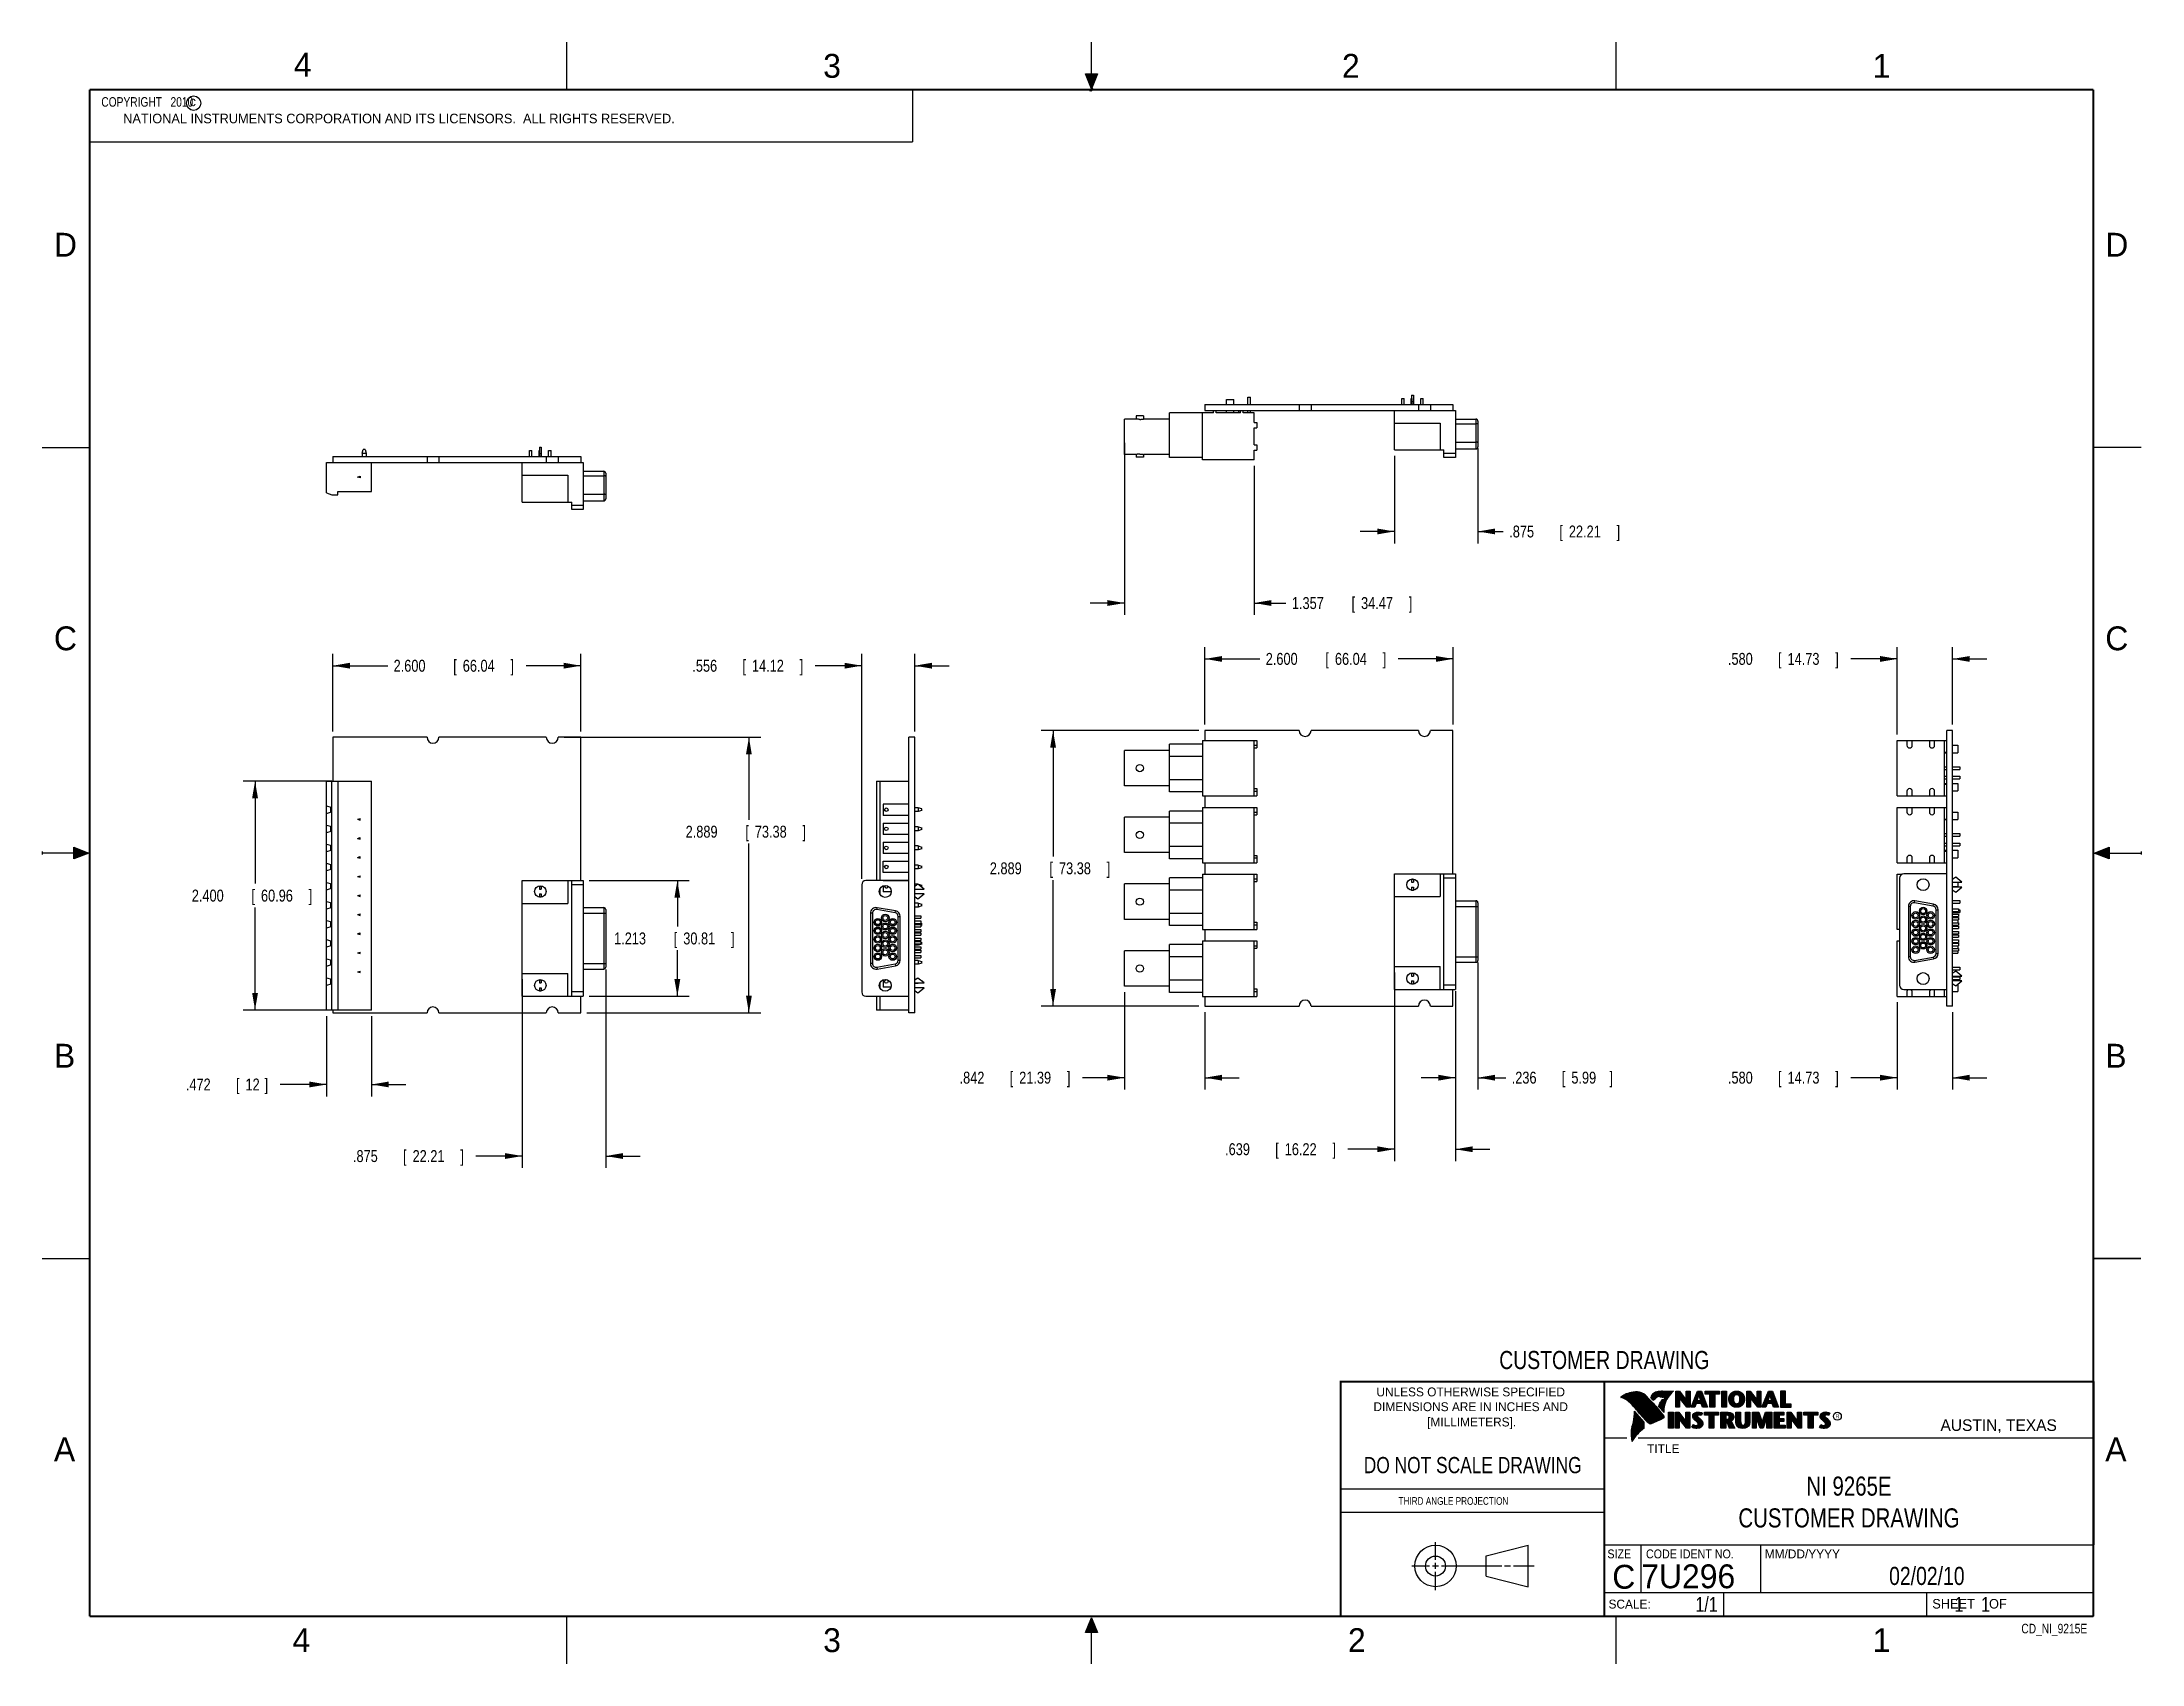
# Model space of a CAD drawing. Header units: inches. Extents: x 0 to 22, y 0 to 17.
import ezdxf
from ezdxf.enums import TextEntityAlignment as Align

# ---------------------------------------------------------------- set-up
doc = ezdxf.new("R2010")
doc.units = ezdxf.units.IN
doc.header["$LTSCALE"] = 1.21
doc.header["$MEASUREMENT"] = 0
doc.layers.get('0').update_dxf_attribs({"linetype": 'CONTINUOUS'})
doc.layers.add('DIMENSIONS', color=7, linetype='CONTINUOUS')
doc.styles.get("Standard").update_dxf_attribs({"font": 'txt', "width": 0.8})
doc.dimstyles.new('DIMSTYLE_1', dxfattribs={"dimtxt": 0.125, "dimasz": 0.18, "dimexe": 0.18, "dimexo": 0.0625, "dimgap": 0.09, "dimtad": 0, "dimtih": 1, "dimtoh": 1, "dimdec": 3, "dimzin": 4, "dimdsep": 46, "dimtxsty": 'STANDARD', "dimblk": '_FILLED', "dimblk1": '_FILLED', "dimblk2": '_FILLED', "dimcen": 0.09, "dimadec": 0, "dimazin": 0, "dimtp": 0.001, "dimtm": 0.001, "dimtfac": 1, "dimtdec": 3, "dimtofl": 0, "dimtmove": 0, "dimatfit": 3, "dimldrblk": '_FILLED', "dimfxl": 1, "dimtolj": 1, "dimtzin": 4, "dimarcsym": 0})

msp = doc.modelspace()

# ---------------------------------------------------------------- texts
at = {"color": 2, "linetype": 'CONTINUOUS'}
for s, height, p in [('4', 0.25, (2.64, 16.6369)), ('3', 0.25, (8.1875, 16.625)), ('2', 0.25, (13.625, 16.625)), ('1', 0.25, (19.1875, 16.625)), ('c', 0.1, (1.5463, 16.328)), ('NATIONAL INSTRUMENTS CORPORATION AND ITS LICENSORS.  ALL RIGHTS RESERVED.', 0.1, (0.851, 16.1482)), ('D', 0.25, (0.125, 14.75)), ('D', 0.25, (21.625, 14.75)), ('C', 0.25, (0.125, 10.625)), ('C', 0.25, (21.625, 10.625)), ('B', 0.25, (0.125, 6.25)), ('B', 0.25, (21.625, 6.25)), ('R', 0.0418, (18.7972, 2.5749)), ('AUSTIN, TEXAS', 0.121576, (19.898, 2.4426)), ('A', 0.25, (0.125, 2.125)), ('TITLE', 0.093, (16.8235, 2.21)), ('A', 0.25, (21.625, 2.125)), ('MM/DD/YYYY', 0.093, (18.0565, 1.1072)), ('SCALE:', 0.093, (16.4187, 0.5815)), ('SHEET    OF', 0.1, (19.8121, 0.5815)), ('4', 0.25, (2.625, 0.125)), ('3', 0.25, (8.1875, 0.125)), ('2', 0.25, (13.6875, 0.125)), ('1', 0.25, (19.1875, 0.125))]:
    msp.add_text(s, height=height, dxfattribs=at).set_placement(p)
at = {"color": 7, "linetype": 'CONTINUOUS', "width": 0.8}
for s, height, p in [('CUSTOMER DRAWING', 0.19, (16.3742, 3.0911)), ('DO NOT SCALE DRAWING', 0.17, (14.9953, 1.9998))]:
    msp.add_text(s, height=height, dxfattribs=at).set_placement(p, align=Align.CENTER)
at = {"color": 2, "linetype": 'CONTINUOUS'}
for s, p in [('UNLESS OTHERWISE SPECIFIED', (14.9742, 2.8049)), ('DIMENSIONS ARE IN INCHES AND', (14.9742, 2.6501)), ('[MILLIMETERS].', (14.9844, 2.4899))]:
    msp.add_text(s, height=0.093, dxfattribs=at).set_placement(p, align=Align.CENTER)
for s, height, width, p in [('THIRD ANGLE PROJECTION', 0.08, 0.8, (14.2178, 1.6686)), ('SIZE', 0.093, 0.9, (16.407, 1.1072)), ('CODE IDENT NO.', 0.093, 0.9, (16.8114, 1.1072))]:
    msp.add_text(s, height=height, dxfattribs=dict(at, width=width)).set_placement(p)
at = {"color": 7, "linetype": 'CONTINUOUS'}
msp.add_text('C', height=0.25, dxfattribs=at).set_placement((16.5785, 0.7893), align=Align.CENTER)
msp.add_text('7U296', height=0.25, dxfattribs=at).set_placement((16.7614, 0.7941))
at = {"color": 7, "linetype": 'CONTINUOUS', "width": 0.8}
msp.add_text('1/1', height=0.15625, dxfattribs=at).set_placement((17.5623, 0.5469), align=Align.RIGHT)
at = {"color": 2, "linetype": 'CONTINUOUS', "width": 0.8}
msp.add_text('CD_NI_9215E', height=0.1, dxfattribs=at).set_placement((21.4352, 0.3213), align=Align.RIGHT)
at = {"color": 2, "linetype": 'CONTINUOUS', "insert": (0.5624, 16.4219), "char_height": 0.1, "width": 1.44, "attachment_point": 1}
msp.add_mtext('  COPYRIGHT   2010', dxfattribs=at)
at = {"color": 7, "linetype": 'CONTINUOUS'}
for s, insert, char_height, width, attachment_point in [('NI 9265E\\PCUSTOMER DRAWING', (18.9387, 1.9646), 0.2, 2.56, 2), ('02/02/10 ', (19.755, 1.0181), 0.19, 1.368, 2), ('     1    1', (19.8125, 0.7031), 0.15625, 1.375, 1)]:
    msp.add_mtext(s, dxfattribs=dict(at, insert=insert, char_height=char_height, width=width, attachment_point=attachment_point))

# ---------------------------------------------------------------- blocks, each defined once
blk = doc.blocks.new('_FILLED')
at = {"color": 0, "linetype": 'BYBLOCK'}
blk.add_solid([(0, 0), (-1, 0.17), (-1, -0.17)], dxfattribs=at)
blk = doc.blocks.new('*D0')
at = {"layer": 'DIMENSIONS', "color": 2, "linetype": 'CONTINUOUS'}
for p, q in [((3.048, 9.775), (3.048, 10.588)), ((5.648, 9.775), (5.648, 10.588)), ((3.048, 10.463), (3.623, 10.463)), ((5.648, 10.463), (5.073, 10.463))]:
    blk.add_line(p, q, dxfattribs=at)
at = {"layer": 'DIMENSIONS', "color": 2, "linetype": 'CONTINUOUS', "xscale": 0.18, "yscale": 0.18, "zscale": 0.18, "rotation": 180}
blk.add_blockref('_FILLED', (3.048, 10.463), dxfattribs=at)
at = {"layer": 'DIMENSIONS', "color": 2, "linetype": 'CONTINUOUS', "xscale": 0.18, "yscale": 0.18, "zscale": 0.18}
blk.add_blockref('_FILLED', (5.648, 10.463), dxfattribs=at)
at = {"layer": 'DIMENSIONS', "color": 2, "linetype": 'CONTINUOUS', "width": 0.8}
for s, p in [('2.600', (3.685, 10.4)), ('[', (4.31, 10.4)), ('66.04', (4.41, 10.4)), (']', (4.91, 10.4))]:
    blk.add_text(s, height=0.125, dxfattribs=at).set_placement(p)
blk = doc.blocks.new('*D1')
at = {"layer": 'DIMENSIONS', "color": 2, "linetype": 'CONTINUOUS'}
for p, q in [((5.473, 9.713), (7.534, 9.713)), ((7.409, 9.713), (7.409, 8.848)), ((7.409, 6.824), (7.409, 8.598)), ((5.71, 6.824), (7.534, 6.824))]:
    blk.add_line(p, q, dxfattribs=at)
at = {"layer": 'DIMENSIONS', "color": 2, "linetype": 'CONTINUOUS', "xscale": 0.18, "yscale": 0.18, "zscale": 0.18}
for p, rotation in [((7.409, 9.713), 90), ((7.409, 6.824), 270)]:
    blk.add_blockref('_FILLED', p, dxfattribs=dict(at, rotation=rotation))
at = {"layer": 'DIMENSIONS', "color": 2, "linetype": 'CONTINUOUS', "width": 0.8}
for s, p in [('2.889', (6.746, 8.661)), ('[', (7.371, 8.661)), ('73.38', (7.471, 8.661)), (']', (7.971, 8.661))]:
    blk.add_text(s, height=0.125, dxfattribs=at).set_placement(p)
blk = doc.blocks.new('*D2')
at = {"layer": 'DIMENSIONS', "color": 2, "linetype": 'CONTINUOUS'}
for p, q in [((8.591, 8.229), (8.591, 10.588)), ((9.147, 9.775), (9.147, 10.588)), ((8.591, 10.463), (8.104, 10.463)), ((9.147, 10.463), (9.507, 10.463))]:
    blk.add_line(p, q, dxfattribs=at)
at = {"layer": 'DIMENSIONS', "color": 2, "linetype": 'CONTINUOUS', "xscale": 0.18, "yscale": 0.18, "zscale": 0.18}
blk.add_blockref('_FILLED', (8.591, 10.463), dxfattribs=at)
at = {"layer": 'DIMENSIONS', "color": 2, "linetype": 'CONTINUOUS', "xscale": 0.18, "yscale": 0.18, "zscale": 0.18, "rotation": 180}
blk.add_blockref('_FILLED', (9.147, 10.463), dxfattribs=at)
at = {"layer": 'DIMENSIONS', "color": 2, "linetype": 'CONTINUOUS', "width": 0.8}
for s, p in [('.556', (6.816, 10.4)), ('[', (7.341, 10.4)), ('14.12', (7.441, 10.4)), (']', (7.941, 10.4))]:
    blk.add_text(s, height=0.125, dxfattribs=at).set_placement(p)
blk = doc.blocks.new('*D3')
at = {"layer": 'DIMENSIONS', "color": 2, "linetype": 'CONTINUOUS'}
for p, q in [((2.983, 6.791), (2.983, 5.949)), ((3.455, 6.791), (3.455, 5.949)), ((2.983, 6.074), (2.495, 6.074)), ((3.455, 6.074), (3.815, 6.074))]:
    blk.add_line(p, q, dxfattribs=at)
at = {"layer": 'DIMENSIONS', "color": 2, "linetype": 'CONTINUOUS', "xscale": 0.18, "yscale": 0.18, "zscale": 0.18}
blk.add_blockref('_FILLED', (2.983, 6.074), dxfattribs=at)
at = {"layer": 'DIMENSIONS', "color": 2, "linetype": 'CONTINUOUS', "xscale": 0.18, "yscale": 0.18, "zscale": 0.18, "rotation": 180}
blk.add_blockref('_FILLED', (3.455, 6.074), dxfattribs=at)
at = {"layer": 'DIMENSIONS', "color": 2, "linetype": 'CONTINUOUS', "width": 0.8}
for s, p in [('.472', (1.508, 6.011)), ('[', (2.033, 6.011)), ('12', (2.133, 6.011)), (']', (2.333, 6.011))]:
    blk.add_text(s, height=0.125, dxfattribs=at).set_placement(p)
blk = doc.blocks.new('*D4')
at = {"layer": 'DIMENSIONS', "color": 2, "linetype": 'CONTINUOUS'}
for p, q in [((5.909, 7.279), (5.909, 5.199)), ((5.034, 7.176), (5.034, 5.199)), ((5.034, 5.324), (4.547, 5.324)), ((5.909, 5.324), (6.269, 5.324))]:
    blk.add_line(p, q, dxfattribs=at)
at = {"layer": 'DIMENSIONS', "color": 2, "linetype": 'CONTINUOUS', "xscale": 0.18, "yscale": 0.18, "zscale": 0.18}
blk.add_blockref('_FILLED', (5.034, 5.324), dxfattribs=at)
at = {"layer": 'DIMENSIONS', "color": 2, "linetype": 'CONTINUOUS', "xscale": 0.18, "yscale": 0.18, "zscale": 0.18, "rotation": 180}
blk.add_blockref('_FILLED', (5.909, 5.324), dxfattribs=at)
at = {"layer": 'DIMENSIONS', "color": 2, "linetype": 'CONTINUOUS', "width": 0.8}
for s, p in [('.875', (3.259, 5.261)), ('[', (3.784, 5.261)), ('22.21', (3.884, 5.261)), (']', (4.384, 5.261))]:
    blk.add_text(s, height=0.125, dxfattribs=at).set_placement(p)
blk = doc.blocks.new('*D5')
at = {"layer": 'DIMENSIONS', "color": 2, "linetype": 'CONTINUOUS'}
for p, q in [((3.038, 9.254), (2.108, 9.254)), ((2.233, 9.254), (2.233, 8.179)), ((2.233, 6.854), (2.233, 7.929)), ((3.038, 6.854), (2.108, 6.854))]:
    blk.add_line(p, q, dxfattribs=at)
at = {"layer": 'DIMENSIONS', "color": 2, "linetype": 'CONTINUOUS', "xscale": 0.18, "yscale": 0.18, "zscale": 0.18}
for p, rotation in [((2.233, 9.254), 90), ((2.233, 6.854), 270)]:
    blk.add_blockref('_FILLED', p, dxfattribs=dict(at, rotation=rotation))
at = {"layer": 'DIMENSIONS', "color": 2, "linetype": 'CONTINUOUS', "width": 0.8}
for s, p in [('2.400', (1.57, 7.991)), ('[', (2.195, 7.991)), ('60.96', (2.295, 7.991)), (']', (2.795, 7.991))]:
    blk.add_text(s, height=0.125, dxfattribs=at).set_placement(p)
blk = doc.blocks.new('*D6')
at = {"layer": 'DIMENSIONS', "color": 2, "linetype": 'CONTINUOUS'}
for p, q in [((5.735, 8.211), (6.784, 8.211)), ((6.659, 8.211), (6.659, 7.73)), ((6.659, 6.998), (6.659, 7.48)), ((5.735, 6.998), (6.784, 6.998))]:
    blk.add_line(p, q, dxfattribs=at)
at = {"layer": 'DIMENSIONS', "color": 2, "linetype": 'CONTINUOUS', "xscale": 0.18, "yscale": 0.18, "zscale": 0.18}
for p, rotation in [((6.659, 8.211), 90), ((6.659, 6.998), 270)]:
    blk.add_blockref('_FILLED', p, dxfattribs=dict(at, rotation=rotation))
at = {"layer": 'DIMENSIONS', "color": 2, "linetype": 'CONTINUOUS', "width": 0.8}
for s, p in [('1.213', (5.996, 7.542)), ('[', (6.621, 7.542)), ('30.81', (6.721, 7.542)), (']', (7.221, 7.542))]:
    blk.add_text(s, height=0.125, dxfattribs=at).set_placement(p)
blk = doc.blocks.new('*D7')
at = {"layer": 'DIMENSIONS', "color": 2, "linetype": 'CONTINUOUS'}
for p, q in [((12.189, 9.847), (12.189, 10.659)), ((14.789, 9.847), (14.789, 10.659)), ((12.189, 10.534), (12.764, 10.534)), ((14.789, 10.534), (14.214, 10.534))]:
    blk.add_line(p, q, dxfattribs=at)
at = {"layer": 'DIMENSIONS', "color": 2, "linetype": 'CONTINUOUS', "xscale": 0.18, "yscale": 0.18, "zscale": 0.18, "rotation": 180}
blk.add_blockref('_FILLED', (12.189, 10.534), dxfattribs=at)
at = {"layer": 'DIMENSIONS', "color": 2, "linetype": 'CONTINUOUS', "xscale": 0.18, "yscale": 0.18, "zscale": 0.18}
blk.add_blockref('_FILLED', (14.789, 10.534), dxfattribs=at)
at = {"layer": 'DIMENSIONS', "color": 2, "linetype": 'CONTINUOUS', "width": 0.8}
for s, p in [('2.600', (12.826, 10.472)), ('[', (13.451, 10.472)), ('66.04', (13.551, 10.472)), (']', (14.051, 10.472))]:
    blk.add_text(s, height=0.125, dxfattribs=at).set_placement(p)
blk = doc.blocks.new('*D8')
at = {"layer": 'DIMENSIONS', "color": 2, "linetype": 'CONTINUOUS'}
for p, q in [((12.126, 9.784), (10.472, 9.784)), ((10.597, 9.784), (10.597, 8.465)), ((10.597, 6.895), (10.597, 8.215)), ((12.126, 6.895), (10.472, 6.895))]:
    blk.add_line(p, q, dxfattribs=at)
at = {"layer": 'DIMENSIONS', "color": 2, "linetype": 'CONTINUOUS', "xscale": 0.18, "yscale": 0.18, "zscale": 0.18}
for p, rotation in [((10.597, 9.784), 90), ((10.597, 6.895), 270)]:
    blk.add_blockref('_FILLED', p, dxfattribs=dict(at, rotation=rotation))
at = {"layer": 'DIMENSIONS', "color": 2, "linetype": 'CONTINUOUS', "width": 0.8}
for s, p in [('2.889', (9.934, 8.277)), ('[', (10.559, 8.277)), ('73.38', (10.659, 8.277)), (']', (11.159, 8.277))]:
    blk.add_text(s, height=0.125, dxfattribs=at).set_placement(p)
blk = doc.blocks.new('*D9')
at = {"layer": 'DIMENSIONS', "color": 2, "linetype": 'CONTINUOUS'}
for p, q in [((19.445, 9.741), (19.445, 10.659)), ((20.025, 9.847), (20.025, 10.659)), ((19.445, 10.534), (18.958, 10.534)), ((20.025, 10.534), (20.385, 10.534))]:
    blk.add_line(p, q, dxfattribs=at)
at = {"layer": 'DIMENSIONS', "color": 2, "linetype": 'CONTINUOUS', "xscale": 0.18, "yscale": 0.18, "zscale": 0.18}
blk.add_blockref('_FILLED', (19.445, 10.534), dxfattribs=at)
at = {"layer": 'DIMENSIONS', "color": 2, "linetype": 'CONTINUOUS', "xscale": 0.18, "yscale": 0.18, "zscale": 0.18, "rotation": 180}
blk.add_blockref('_FILLED', (20.025, 10.534), dxfattribs=at)
at = {"layer": 'DIMENSIONS', "color": 2, "linetype": 'CONTINUOUS', "width": 0.8}
for s, p in [('.580', (17.67, 10.472)), ('[', (18.195, 10.472)), ('14.73', (18.295, 10.472)), (']', (18.795, 10.472))]:
    blk.add_text(s, height=0.125, dxfattribs=at).set_placement(p)
blk = doc.blocks.new('*D10')
at = {"layer": 'DIMENSIONS', "color": 2, "linetype": 'CONTINUOUS'}
for p, q in [((19.445, 6.935), (19.445, 6.02)), ((20.025, 6.833), (20.025, 6.02)), ((19.445, 6.145), (18.958, 6.145)), ((20.025, 6.145), (20.385, 6.145))]:
    blk.add_line(p, q, dxfattribs=at)
at = {"layer": 'DIMENSIONS', "color": 2, "linetype": 'CONTINUOUS', "xscale": 0.18, "yscale": 0.18, "zscale": 0.18}
blk.add_blockref('_FILLED', (19.445, 6.145), dxfattribs=at)
at = {"layer": 'DIMENSIONS', "color": 2, "linetype": 'CONTINUOUS', "xscale": 0.18, "yscale": 0.18, "zscale": 0.18, "rotation": 180}
blk.add_blockref('_FILLED', (20.025, 6.145), dxfattribs=at)
at = {"layer": 'DIMENSIONS', "color": 2, "linetype": 'CONTINUOUS', "width": 0.8}
for s, p in [('.580', (17.67, 6.083)), ('[', (18.195, 6.083)), ('14.73', (18.295, 6.083)), (']', (18.795, 6.083))]:
    blk.add_text(s, height=0.125, dxfattribs=at).set_placement(p)
blk = doc.blocks.new('*D11')
at = {"layer": 'DIMENSIONS', "color": 2, "linetype": 'CONTINUOUS'}
for p, q in [((11.347, 7.041), (11.347, 6.02)), ((12.189, 6.833), (12.189, 6.02)), ((11.347, 6.145), (10.905, 6.145)), ((12.189, 6.145), (12.549, 6.145))]:
    blk.add_line(p, q, dxfattribs=at)
at = {"layer": 'DIMENSIONS', "color": 2, "linetype": 'CONTINUOUS', "xscale": 0.18, "yscale": 0.18, "zscale": 0.18}
blk.add_blockref('_FILLED', (11.347, 6.145), dxfattribs=at)
at = {"layer": 'DIMENSIONS', "color": 2, "linetype": 'CONTINUOUS', "xscale": 0.18, "yscale": 0.18, "zscale": 0.18, "rotation": 180}
blk.add_blockref('_FILLED', (12.189, 6.145), dxfattribs=at)
at = {"layer": 'DIMENSIONS', "color": 2, "linetype": 'CONTINUOUS', "width": 0.8}
for s, p in [('.842', (9.617, 6.083)), ('[', (10.142, 6.083)), ('21.39', (10.242, 6.083)), (']', (10.742, 6.083))]:
    blk.add_text(s, height=0.125, dxfattribs=at).set_placement(p)
blk = doc.blocks.new('*D12')
at = {"layer": 'DIMENSIONS', "color": 2, "linetype": 'CONTINUOUS'}
for p, q in [((15.05, 7.351), (15.05, 6.02)), ((14.814, 7.052), (14.814, 6.02)), ((14.814, 6.145), (14.454, 6.145)), ((15.05, 6.145), (15.342, 6.145))]:
    blk.add_line(p, q, dxfattribs=at)
at = {"layer": 'DIMENSIONS', "color": 2, "linetype": 'CONTINUOUS', "xscale": 0.18, "yscale": 0.18, "zscale": 0.18}
blk.add_blockref('_FILLED', (14.814, 6.145), dxfattribs=at)
at = {"layer": 'DIMENSIONS', "color": 2, "linetype": 'CONTINUOUS', "xscale": 0.18, "yscale": 0.18, "zscale": 0.18, "rotation": 180}
blk.add_blockref('_FILLED', (15.05, 6.145), dxfattribs=at)
at = {"layer": 'DIMENSIONS', "color": 2, "linetype": 'CONTINUOUS', "width": 0.8}
for s, p in [('.236', (15.404, 6.083)), ('[', (15.929, 6.083)), ('5.99', (16.029, 6.083)), (']', (16.429, 6.083))]:
    blk.add_text(s, height=0.125, dxfattribs=at).set_placement(p)
blk = doc.blocks.new('*D13')
at = {"layer": 'DIMENSIONS', "color": 2, "linetype": 'CONTINUOUS'}
for p, q in [((14.175, 7.247), (14.175, 5.27)), ((14.814, 7.052), (14.814, 5.27)), ((14.175, 5.395), (13.688, 5.395)), ((14.814, 5.395), (15.174, 5.395))]:
    blk.add_line(p, q, dxfattribs=at)
at = {"layer": 'DIMENSIONS', "color": 2, "linetype": 'CONTINUOUS', "xscale": 0.18, "yscale": 0.18, "zscale": 0.18}
blk.add_blockref('_FILLED', (14.175, 5.395), dxfattribs=at)
at = {"layer": 'DIMENSIONS', "color": 2, "linetype": 'CONTINUOUS', "xscale": 0.18, "yscale": 0.18, "zscale": 0.18, "rotation": 180}
blk.add_blockref('_FILLED', (14.814, 5.395), dxfattribs=at)
at = {"layer": 'DIMENSIONS', "color": 2, "linetype": 'CONTINUOUS', "width": 0.8}
for s, p in [('.639', (12.4, 5.333)), ('[', (12.925, 5.333)), ('16.22', (13.025, 5.333)), (']', (13.525, 5.333))]:
    blk.add_text(s, height=0.125, dxfattribs=at).set_placement(p)
blk = doc.blocks.new('*D14')
at = {"layer": 'DIMENSIONS', "color": 2, "linetype": 'CONTINUOUS'}
for p, q in [((11.347, 12.8), (11.347, 10.995)), ((12.704, 12.557), (12.704, 10.995)), ((11.347, 11.12), (10.987, 11.12)), ((12.704, 11.12), (13.038, 11.12))]:
    blk.add_line(p, q, dxfattribs=at)
at = {"layer": 'DIMENSIONS', "color": 2, "linetype": 'CONTINUOUS', "xscale": 0.18, "yscale": 0.18, "zscale": 0.18}
blk.add_blockref('_FILLED', (11.347, 11.12), dxfattribs=at)
at = {"layer": 'DIMENSIONS', "color": 2, "linetype": 'CONTINUOUS', "xscale": 0.18, "yscale": 0.18, "zscale": 0.18, "rotation": 180}
blk.add_blockref('_FILLED', (12.704, 11.12), dxfattribs=at)
at = {"layer": 'DIMENSIONS', "color": 2, "linetype": 'CONTINUOUS', "width": 0.8}
for s, p in [('1.357', (13.1, 11.057)), ('[', (13.725, 11.057)), ('34.47', (13.825, 11.057)), (']', (14.325, 11.057))]:
    blk.add_text(s, height=0.125, dxfattribs=at).set_placement(p)
blk = doc.blocks.new('*D15')
at = {"layer": 'DIMENSIONS', "color": 2, "linetype": 'CONTINUOUS'}
for p, q in [((14.175, 12.661), (14.175, 11.745)), ((15.05, 12.739), (15.05, 11.745)), ((14.175, 11.87), (13.815, 11.87)), ((15.05, 11.87), (15.316, 11.87))]:
    blk.add_line(p, q, dxfattribs=at)
at = {"layer": 'DIMENSIONS', "color": 2, "linetype": 'CONTINUOUS', "xscale": 0.18, "yscale": 0.18, "zscale": 0.18}
blk.add_blockref('_FILLED', (14.175, 11.87), dxfattribs=at)
at = {"layer": 'DIMENSIONS', "color": 2, "linetype": 'CONTINUOUS', "xscale": 0.18, "yscale": 0.18, "zscale": 0.18, "rotation": 180}
blk.add_blockref('_FILLED', (15.05, 11.87), dxfattribs=at)
at = {"layer": 'DIMENSIONS', "color": 2, "linetype": 'CONTINUOUS', "width": 0.8}
for s, p in [('.875', (15.378, 11.807)), ('[', (15.903, 11.807)), ('22.21', (16.003, 11.807)), (']', (16.503, 11.807))]:
    blk.add_text(s, height=0.125, dxfattribs=at).set_placement(p)

# ---------------------------------------------------------------- dimensions: what is measured, and where the dimension line sits
at = {"layer": 'DIMENSIONS', "color": 2, "linetype": 'CONTINUOUS'}
for base, p1, p2, angle, picture, middle in [((11.3466, 11.1198), (12.7036, 12.5573), (11.3466, 12.8003), 180, '*D14', (13.7627, 11.1198)), ((3.0477, 10.4627), (5.6477, 9.7752), (3.0477, 9.7752), 180, '*D0', (4.3477, 10.4627)), ((8.5911, 10.4627), (9.1471, 9.7752), (8.5911, 8.2287), 180, '*D2', (7.4286, 10.4627)), ((12.1886, 10.5341), (14.7886, 9.8466), (12.1886, 9.8466), 180, '*D7', (13.4886, 10.5341)), ((19.4452, 10.5341), (20.0252, 9.8466), (19.4452, 9.7411), 180, '*D9', (18.2827, 10.5341)), ((7.4087, 9.7127), (5.7102, 6.8237), (5.4727, 9.7127), 90, '*D1', (7.4087, 8.7234)), ((10.5966, 6.8951), (12.1261, 9.7841), (12.1261, 6.8951), 270, '*D8', (10.5966, 8.3396)), ((2.2327, 9.2537), (3.0383, 6.8537), (3.0383, 9.2537), 90, '*D5', (2.2327, 8.0537)), ((6.6587, 8.2112), (5.7352, 6.9982), (5.7352, 8.2112), 90, '*D6', (6.6587, 7.6047)), ((5.0342388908, 5.3237045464), (5.9087388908, 7.2793082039), (5.0342388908, 7.1757045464), 180, '*D4', (3.8717388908, 5.3237045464)), ((14.1751448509, 5.3950670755), (14.8136448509, 7.0520670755), (14.1751448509, 7.2470670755), 180, '*D13', (13.0126448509, 5.3950670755)), ((11.3466, 6.1451), (12.1886, 6.8326), (11.3466, 7.0413), 180, '*D11', (10.2295, 6.1451)), ((19.4452, 6.1451), (20.0252, 6.8326), (19.4452, 6.9351), 180, '*D10', (18.2827, 6.1451))]:
    dim = msp.add_linear_dim(base=base, p1=p1, p2=p2, angle=angle, dimstyle='DIMSTYLE_1', dxfattribs=at)
    dim.commit()
    dim.dimension.update_dxf_attribs({"geometry": picture, "text_midpoint": middle, "dimtype": 160})
for base, p1, p2, picture, middle in [((15.0496448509, 11.8698440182), (14.1751448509, 12.6613440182), (15.0496448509, 12.7391162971), '*D15', (15.9907393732, 11.8698440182)), ((15.0496, 6.1451), (14.8136, 7.0521), (15.0496, 7.3507), '*D12', (15.9668, 6.1451)), ((3.45518, 6.0737), (2.98274, 6.7912), (3.45518, 6.7912), '*D3', (1.97024, 6.0737))]:
    dim = msp.add_linear_dim(base=base, p1=p1, p2=p2, dimstyle='DIMSTYLE_1', dxfattribs=at)
    dim.commit()
    dim.dimension.update_dxf_attribs({"geometry": picture, "text_midpoint": middle, "dimtype": 160})

# ---------------------------------------------------------------- hatches: boundary and pattern name
at = {"linetype": 'CONTINUOUS'}
for points in [[(11, 16.51), (10.9375, 16.6663), (11.0625, 16.6663)], [(0.3337, 8.5625), (0.49, 8.5), (0.3337, 8.4375)], [(21.6663, 8.5625), (21.6663, 8.4375), (21.51, 8.5)], [(10.9375, 0.3287), (11, 0.485), (11.0625, 0.3287)]]:
    msp.add_hatch(color=2, dxfattribs=at).paths.add_polyline_path(points)

# ---------------------------------------------------------------- linework, layer by layer
at = {"color": 2, "linetype": 'CONTINUOUS'}
for p, q in [((5.5, 16.5), (5.5, 17)), ((11, 16.485), (11, 17)), ((16.5, 16.5), (16.5, 17)), ((11, 16.51), (10.9375, 16.6663)), ((10.9375, 16.6663), (11.0625, 16.6663)), ((11.015, 16.515), (10.985, 16.485)), ((10.985, 16.485), (11, 16.515)), ((11.0625, 16.6663), (11, 16.51)), ((11, 16.485), (11.015, 16.515)), ((0.4999, 16.5), (9.1249, 16.5)), ((0.4999, 16.5), (0.4999, 15.9531)), ((9.1249, 16.5), (9.1249, 15.9531)), ((0.4999, 15.9531), (9.1249, 15.9531)), ((0, 12.75), (0.5, 12.75)), ((22, 12.75), (21.5, 12.75)), ((0, 8.515), (0, 8.485)), ((0.49, 8.5), (0, 8.5)), ((0.3337, 8.4375), (0.3337, 8.5625)), ((0.3337, 8.5625), (0.49, 8.5)), ((0.49, 8.5), (0.3337, 8.4375)), ((21.51, 8.5), (21.6663, 8.5625)), ((21.51, 8.5), (22, 8.5)), ((21.6663, 8.4375), (21.51, 8.5)), ((21.6663, 8.5625), (21.6663, 8.4375)), ((22, 8.515), (22, 8.485)), ((0, 4.25), (0.5, 4.25)), ((16.3737, 2.9596), (21.5037, 2.9596)), ((16.3737, 2.9596), (16.3737, 1.2496)), ((16.375, 2.96), (21.5, 2.96)), ((21.5037, 2.9596), (21.5037, 1.2496)), ((16.5578, 2.796), (16.5578, 2.7989)), ((16.5646, 2.7936), (16.5646, 2.8033)), ((16.5714, 2.7909), (16.5714, 2.8075)), ((16.5782, 2.788), (16.5782, 2.8116)), ((16.5851, 2.7849), (16.5851, 2.8154)), ((16.5919, 2.7815), (16.5919, 2.819)), ((16.5987, 2.7778), (16.5987, 2.8221)), ((16.6055, 2.7738), (16.6055, 2.8249)), ((16.6124, 2.7696), (16.6124, 2.8276)), ((16.6192, 2.765), (16.6192, 2.8301)), ((16.626, 2.7601), (16.626, 2.8325)), ((16.6329, 2.7549), (16.6329, 2.8347)), ((16.6397, 2.7492), (16.6397, 2.8367)), ((16.6465, 2.7431), (16.6465, 2.8386)), ((16.6533, 2.7366), (16.6533, 2.8403)), ((16.6602, 2.7295), (16.6602, 2.8419)), ((16.667, 2.7221), (16.667, 2.8435)), ((16.6738, 2.7146), (16.6738, 2.8449)), ((16.6806, 2.707), (16.6806, 2.8459)), ((16.6875, 2.6995), (16.6875, 2.8467)), ((16.7939, 2.533), (16.6919, 2.6489)), ((16.6943, 2.6918), (16.6943, 2.8472)), ((16.7011, 2.6841), (16.7011, 2.8474)), ((16.708, 2.6764), (16.708, 2.8474)), ((16.7148, 2.6685), (16.7148, 2.847)), ((16.7216, 2.6607), (16.7216, 2.8465)), ((16.7284, 2.6527), (16.7284, 2.8456)), ((16.7353, 2.6447), (16.7353, 2.8445)), ((16.7421, 2.6366), (16.7421, 2.8431)), ((16.7489, 2.6285), (16.7489, 2.8417)), ((16.7557, 2.6204), (16.7557, 2.84)), ((16.7626, 2.6125), (16.7626, 2.8378)), ((16.7694, 2.6046), (16.7694, 2.8352)), ((16.7762, 2.5968), (16.7762, 2.8321)), ((16.7831, 2.5891), (16.7831, 2.8284)), ((16.7899, 2.5815), (16.7899, 2.8242)), ((16.7967, 2.5739), (16.7967, 2.8193)), ((16.8035, 2.5665), (16.8035, 2.8136)), ((16.8104, 2.5591), (16.8104, 2.807)), ((16.8172, 2.5519), (16.8172, 2.7996)), ((16.824, 2.5447), (16.824, 2.7924)), ((16.8308, 2.5375), (16.8308, 2.7853)), ((16.8377, 2.5314), (16.8377, 2.7781)), ((16.8445, 2.5262), (16.8445, 2.7709)), ((16.8513, 2.523), (16.8513, 2.7637)), ((16.8581, 2.5224), (16.8581, 2.7565)), ((16.8864, 2.7664), (16.8632, 2.7937)), ((16.865, 2.5241), (16.865, 2.7493)), ((16.8877, 2.7723), (16.8682, 2.7952)), ((16.8718, 2.791), (16.8718, 2.8085)), ((16.8718, 2.527), (16.8718, 2.7421)), ((16.8786, 2.783), (16.8786, 2.8206)), ((16.8786, 2.5298), (16.8786, 2.7348)), ((16.8855, 2.7749), (16.8855, 2.8281)), ((16.8855, 2.5327), (16.8855, 2.727)), ((16.8923, 2.7747), (16.8923, 2.8335)), ((16.8923, 2.5356), (16.8923, 2.7187)), ((16.8991, 2.7788), (16.8991, 2.8375)), ((16.8991, 2.5385), (16.8991, 2.7104)), ((16.9059, 2.7837), (16.9059, 2.8408)), ((16.9059, 2.5415), (16.9059, 2.7022)), ((16.9128, 2.7896), (16.9128, 2.8436)), ((16.9128, 2.5446), (16.9128, 2.6939)), ((16.9196, 2.7966), (16.9196, 2.8459)), ((16.9196, 2.5477), (16.9196, 2.6856)), ((16.9264, 2.8018), (16.9264, 2.8477)), ((16.9264, 2.5508), (16.9264, 2.6774)), ((16.9332, 2.8053), (16.9332, 2.849)), ((16.9332, 2.554), (16.9332, 2.6691)), ((16.9401, 2.8077), (16.9401, 2.8499)), ((16.9401, 2.5573), (16.9401, 2.6608)), ((16.9616, 2.6797), (16.9434, 2.7005)), ((16.9469, 2.8082), (16.9469, 2.8509)), ((16.9469, 2.5606), (16.9469, 2.6526)), ((16.9653, 2.6828), (16.9492, 2.7013)), ((16.9537, 2.8069), (16.9537, 2.8518)), ((16.9537, 2.696), (16.9537, 2.7109)), ((16.9537, 2.5639), (16.9537, 2.6443)), ((16.9606, 2.8048), (16.9606, 2.8525)), ((16.9606, 2.6882), (16.9606, 2.7266)), ((16.9674, 2.8034), (16.9674, 2.8531)), ((16.9674, 2.6802), (16.9674, 2.7444)), ((16.9742, 2.8027), (16.9742, 2.8536)), ((16.9742, 2.672), (16.9742, 2.7568)), ((16.981, 2.8023), (16.981, 2.854)), ((16.981, 2.664), (16.981, 2.7634)), ((16.9838, 2.8589), (17.0997, 2.8607)), ((16.9839, 2.8541), (17.087, 2.8557)), ((16.9879, 2.802), (16.9879, 2.8542)), ((16.9879, 2.6563), (16.9879, 2.7665)), ((16.999, 2.637), (16.9946, 2.6418)), ((16.9947, 2.8019), (16.9947, 2.8543)), ((16.9947, 2.6748), (16.9947, 2.7683)), ((17.0015, 2.8005), (17.0015, 2.8544)), ((17.0015, 2.7195), (17.0015, 2.7694)), ((17.0083, 2.7963), (17.0083, 2.8545)), ((17.0083, 2.7388), (17.0083, 2.7698)), ((17.0152, 2.755), (17.0152, 2.8546)), ((17.022, 2.7691), (17.022, 2.8547)), ((17.0288, 2.7817), (17.0288, 2.8548)), ((17.0357, 2.7931), (17.0357, 2.8549)), ((17.0425, 2.8035), (17.0425, 2.855)), ((17.0493, 2.8131), (17.0493, 2.8551)), ((17.0561, 2.822), (17.0561, 2.8552)), ((17.063, 2.8303), (17.063, 2.8553)), ((17.0698, 2.8381), (17.0698, 2.8554)), ((17.0766, 2.8454), (17.0766, 2.8555)), ((17.1243, 2.8592), (17.1609, 2.8592)), ((17.1243, 2.6915), (17.1243, 2.8592)), ((17.1637, 2.6915), (17.1243, 2.6915)), ((17.1291, 2.8543), (17.1585, 2.8543)), ((17.1291, 2.6963), (17.1291, 2.8543)), ((17.1589, 2.6963), (17.1291, 2.6963)), ((17.1381, 2.6963), (17.1381, 2.8543)), ((17.1447, 2.6963), (17.1447, 2.8543)), ((17.1514, 2.6963), (17.1514, 2.8543)), ((17.1589, 2.8042), (17.1581, 2.8543)), ((17.1585, 2.8543), (17.2383, 2.7492)), ((17.2418, 2.6963), (17.1589, 2.8042)), ((17.1589, 2.8042), (17.1589, 2.6963)), ((17.1609, 2.8592), (17.2334, 2.7636)), ((17.2395, 2.6915), (17.1637, 2.7899)), ((17.1637, 2.7899), (17.1637, 2.6915)), ((17.1648, 2.7965), (17.1648, 2.8461)), ((17.1714, 2.7879), (17.1714, 2.8373)), ((17.1781, 2.7792), (17.1781, 2.8285)), ((17.1848, 2.7705), (17.1848, 2.8197)), ((17.1915, 2.7618), (17.1915, 2.8109)), ((17.1981, 2.7531), (17.1981, 2.8021)), ((17.2048, 2.7445), (17.2048, 2.7933)), ((17.2115, 2.7358), (17.2115, 2.7845)), ((17.2182, 2.7271), (17.2182, 2.7757)), ((17.2248, 2.7184), (17.2248, 2.7669)), ((17.2315, 2.7098), (17.2315, 2.7581)), ((17.2334, 2.8592), (17.2732, 2.8592)), ((17.2334, 2.7636), (17.2334, 2.8592)), ((17.2382, 2.7011), (17.2383, 2.7492)), ((17.2383, 2.8543), (17.2684, 2.8543)), ((17.2383, 2.7492), (17.2383, 2.8543)), ((17.2732, 2.6915), (17.2395, 2.6915)), ((17.2684, 2.6963), (17.2418, 2.6963)), ((17.2449, 2.6963), (17.2449, 2.8543)), ((17.2515, 2.6963), (17.2515, 2.8543)), ((17.2582, 2.6963), (17.2582, 2.8543)), ((17.2649, 2.6963), (17.2649, 2.8543)), ((17.2684, 2.8543), (17.2684, 2.6963)), ((17.2732, 2.8592), (17.2732, 2.6915)), ((17.2831, 2.6915), (17.3516, 2.8591)), ((17.3228, 2.6915), (17.2831, 2.6915)), ((17.2903, 2.6964), (17.3548, 2.8542)), ((17.3195, 2.6964), (17.2903, 2.6964)), ((17.2983, 2.6964), (17.2983, 2.7158)), ((17.3049, 2.6964), (17.3049, 2.7322)), ((17.3116, 2.6964), (17.3116, 2.7485)), ((17.3183, 2.6964), (17.3183, 2.7648)), ((17.3356, 2.7364), (17.3195, 2.6964)), ((17.3388, 2.7316), (17.3228, 2.6915)), ((17.325, 2.7101), (17.325, 2.7812)), ((17.3316, 2.7267), (17.3316, 2.7975)), ((17.394, 2.7364), (17.3356, 2.7364)), ((17.3383, 2.7364), (17.3383, 2.8138)), ((17.3905, 2.7316), (17.3388, 2.7316)), ((17.3409, 2.7533), (17.3624, 2.8228)), ((17.389, 2.7533), (17.3409, 2.7533)), ((17.345, 2.7666), (17.345, 2.8302)), ((17.345, 2.7364), (17.345, 2.7533)), ((17.3475, 2.7581), (17.3659, 2.8179)), ((17.3827, 2.7581), (17.3475, 2.7581)), ((17.3516, 2.8591), (17.3938, 2.8591)), ((17.3517, 2.7882), (17.3517, 2.8465)), ((17.3517, 2.7364), (17.3517, 2.7533)), ((17.3548, 2.8542), (17.3905, 2.8542)), ((17.3583, 2.8098), (17.3583, 2.8542)), ((17.3583, 2.7364), (17.3583, 2.7533)), ((17.3624, 2.8228), (17.3701, 2.8228)), ((17.365, 2.8228), (17.365, 2.8542)), ((17.365, 2.7364), (17.365, 2.7533)), ((17.3659, 2.8179), (17.3664, 2.8179)), ((17.3664, 2.8179), (17.3827, 2.7581)), ((17.3701, 2.8228), (17.389, 2.7533)), ((17.3717, 2.817), (17.3717, 2.8542)), ((17.3717, 2.7364), (17.3717, 2.7533)), ((17.3784, 2.7925), (17.3784, 2.8542)), ((17.3784, 2.7364), (17.3784, 2.7533)), ((17.385, 2.7679), (17.385, 2.8542)), ((17.385, 2.7364), (17.385, 2.7533)), ((17.3905, 2.8542), (17.4504, 2.6964)), ((17.4039, 2.6915), (17.3905, 2.7316)), ((17.3917, 2.7364), (17.3917, 2.851)), ((17.3938, 2.8591), (17.4574, 2.6915)), ((17.4074, 2.6964), (17.394, 2.7364)), ((17.3984, 2.7232), (17.3984, 2.8334)), ((17.4574, 2.6915), (17.4039, 2.6915)), ((17.4051, 2.7034), (17.4051, 2.8158)), ((17.4504, 2.6964), (17.4074, 2.6964)), ((17.4118, 2.6964), (17.4118, 2.7982)), ((17.4184, 2.6964), (17.4184, 2.7806)), ((17.4251, 2.6964), (17.4251, 2.763)), ((17.4318, 2.6964), (17.4318, 2.7455)), ((17.4327, 2.8591), (17.5802, 2.8591)), ((17.4327, 2.8278), (17.4327, 2.8591)), ((17.481, 2.8278), (17.4327, 2.8278)), ((17.4375, 2.8542), (17.5753, 2.8542)), ((17.4375, 2.8327), (17.4375, 2.8542)), ((17.4859, 2.8327), (17.4375, 2.8327)), ((17.4385, 2.6964), (17.4385, 2.7279)), ((17.4451, 2.8327), (17.4451, 2.8542)), ((17.4451, 2.6964), (17.4451, 2.7103)), ((17.4518, 2.8327), (17.4518, 2.8542)), ((17.4585, 2.8327), (17.4585, 2.8542)), ((17.4652, 2.8327), (17.4652, 2.8542)), ((17.4718, 2.8327), (17.4718, 2.8542)), ((17.4785, 2.8327), (17.4785, 2.8542)), ((17.481, 2.6915), (17.481, 2.8278)), ((17.5318, 2.6915), (17.481, 2.6915)), ((17.4859, 2.8327), (17.4852, 2.8542)), ((17.4859, 2.6964), (17.4859, 2.8327)), ((17.5269, 2.6964), (17.4859, 2.6964)), ((17.4919, 2.6964), (17.4919, 2.8542)), ((17.4985, 2.6964), (17.4985, 2.8542)), ((17.5052, 2.6964), (17.5052, 2.8542)), ((17.5119, 2.6964), (17.5119, 2.8542)), ((17.5186, 2.6964), (17.5186, 2.8542)), ((17.5269, 2.8327), (17.5252, 2.8542)), ((17.5753, 2.8327), (17.5269, 2.8327)), ((17.5269, 2.8327), (17.5269, 2.6964)), ((17.5802, 2.8278), (17.5318, 2.8278)), ((17.5318, 2.8278), (17.5318, 2.6915)), ((17.5319, 2.8327), (17.5319, 2.8542)), ((17.5386, 2.8327), (17.5386, 2.8542)), ((17.5453, 2.8327), (17.5453, 2.8542)), ((17.5519, 2.8327), (17.5519, 2.8542)), ((17.5586, 2.8327), (17.5586, 2.8542)), ((17.5653, 2.8327), (17.5653, 2.8542)), ((17.572, 2.8327), (17.572, 2.8542)), ((17.5753, 2.8542), (17.5753, 2.8327)), ((17.5802, 2.8591), (17.5802, 2.8278)), ((17.6059, 2.8591), (17.6565, 2.8591)), ((17.6059, 2.6915), (17.6059, 2.8591)), ((17.6565, 2.6915), (17.6059, 2.6915)), ((17.6108, 2.8542), (17.6516, 2.8542)), ((17.6108, 2.6964), (17.6108, 2.8542)), ((17.6516, 2.6964), (17.6108, 2.6964)), ((17.6187, 2.6964), (17.6187, 2.8542)), ((17.6254, 2.6964), (17.6254, 2.8542)), ((17.632, 2.6964), (17.632, 2.8542)), ((17.6387, 2.6964), (17.6387, 2.8542)), ((17.6454, 2.6964), (17.6454, 2.8542)), ((17.6516, 2.8542), (17.6516, 2.6964)), ((17.6565, 2.8591), (17.6565, 2.6915)), ((17.6849, 2.7803), (17.6851, 2.7836)), ((17.6849, 2.7769), (17.6849, 2.7803)), ((17.6849, 2.7735), (17.6849, 2.7769)), ((17.6851, 2.7701), (17.6849, 2.7735)), ((17.6851, 2.7836), (17.6853, 2.7869)), ((17.6854, 2.7668), (17.6851, 2.7701)), ((17.6853, 2.7869), (17.6857, 2.7901)), ((17.6859, 2.7634), (17.6854, 2.7668)), ((17.6857, 2.7901), (17.6862, 2.7933)), ((17.6864, 2.76), (17.6859, 2.7634)), ((17.6862, 2.7933), (17.6868, 2.7964)), ((17.687, 2.7567), (17.6864, 2.76)), ((17.6868, 2.7964), (17.6876, 2.7995)), ((17.6878, 2.7535), (17.687, 2.7567)), ((17.6876, 2.7995), (17.6884, 2.8024)), ((17.6886, 2.7503), (17.6878, 2.7535)), ((17.6884, 2.8024), (17.6893, 2.8053)), ((17.6895, 2.7471), (17.6886, 2.7503)), ((17.6893, 2.8053), (17.6904, 2.8081)), ((17.6905, 2.7441), (17.6895, 2.7471)), ((17.6904, 2.8081), (17.6915, 2.8108)), ((17.6905, 2.7441), (17.6904, 2.8081)), ((17.6917, 2.7411), (17.6905, 2.7441)), ((17.6915, 2.8108), (17.6928, 2.8135)), ((17.6929, 2.7383), (17.6917, 2.7411)), ((17.6928, 2.8135), (17.6942, 2.8161)), ((17.6942, 2.7355), (17.6929, 2.7383)), ((17.6942, 2.8161), (17.6957, 2.8186)), ((17.6956, 2.7327), (17.6942, 2.7355)), ((17.6971, 2.7301), (17.6956, 2.7327)), ((17.6957, 2.8186), (17.6973, 2.8211)), ((17.6971, 2.7301), (17.6973, 2.8211)), ((17.6987, 2.7275), (17.6971, 2.7301)), ((17.6973, 2.8211), (17.699, 2.8236)), ((17.7003, 2.725), (17.6987, 2.7275)), ((17.699, 2.8236), (17.7008, 2.826)), ((17.7021, 2.7226), (17.7003, 2.725)), ((17.7008, 2.826), (17.7028, 2.8284)), ((17.704, 2.7203), (17.7021, 2.7226)), ((17.7028, 2.8284), (17.7048, 2.8307)), ((17.704, 2.7203), (17.7048, 2.8307)), ((17.706, 2.7181), (17.704, 2.7203)), ((17.7048, 2.8307), (17.707, 2.833)), ((17.708, 2.7159), (17.706, 2.7181)), ((17.707, 2.833), (17.7092, 2.8351)), ((17.7102, 2.7138), (17.708, 2.7159)), ((17.7092, 2.8351), (17.7114, 2.8372)), ((17.7102, 2.7138), (17.7114, 2.8372)), ((17.7124, 2.7119), (17.7102, 2.7138)), ((17.7114, 2.8372), (17.7138, 2.8392)), ((17.7147, 2.71), (17.7124, 2.7119)), ((17.7138, 2.8392), (17.7162, 2.841)), ((17.717, 2.7082), (17.7147, 2.71)), ((17.7162, 2.841), (17.7186, 2.8427)), ((17.717, 2.7082), (17.7186, 2.8427)), ((17.7195, 2.7066), (17.717, 2.7082)), ((17.7186, 2.8427), (17.721, 2.8444)), ((17.722, 2.705), (17.7195, 2.7066)), ((17.721, 2.8444), (17.7235, 2.8459)), ((17.7246, 2.7036), (17.722, 2.705)), ((17.7235, 2.8459), (17.7261, 2.8472)), ((17.7246, 2.7036), (17.7235, 2.8459)), ((17.7273, 2.7022), (17.7246, 2.7036)), ((17.7261, 2.8472), (17.7287, 2.8485)), ((17.7267, 2.7789), (17.7268, 2.7812)), ((17.7267, 2.7766), (17.7267, 2.7789)), ((17.7267, 2.7743), (17.7267, 2.7766)), ((17.7268, 2.772), (17.7267, 2.7743)), ((17.7268, 2.7812), (17.7269, 2.7835)), ((17.7269, 2.7696), (17.7268, 2.772)), ((17.7269, 2.7835), (17.727, 2.7857)), ((17.727, 2.7673), (17.7269, 2.7696)), ((17.727, 2.7857), (17.7272, 2.7879)), ((17.7272, 2.765), (17.727, 2.7673)), ((17.7272, 2.7879), (17.7274, 2.79)), ((17.7274, 2.7628), (17.7272, 2.765)), ((17.7301, 2.701), (17.7273, 2.7022)), ((17.7274, 2.79), (17.7276, 2.7921)), ((17.7277, 2.7606), (17.7274, 2.7628)), ((17.7276, 2.7921), (17.7279, 2.7941)), ((17.728, 2.7584), (17.7277, 2.7606)), ((17.7279, 2.7941), (17.7282, 2.7961)), ((17.7283, 2.7563), (17.728, 2.7584)), ((17.7282, 2.7961), (17.7286, 2.798)), ((17.7287, 2.7543), (17.7283, 2.7563)), ((17.7286, 2.798), (17.729, 2.7998)), ((17.7287, 2.8485), (17.7314, 2.8497)), ((17.7291, 2.7523), (17.7287, 2.7543)), ((17.729, 2.7998), (17.7294, 2.8016)), ((17.7295, 2.7503), (17.7291, 2.7523)), ((17.7294, 2.8016), (17.7299, 2.8034)), ((17.73, 2.7485), (17.7295, 2.7503)), ((17.7299, 2.8034), (17.7304, 2.8051)), ((17.7306, 2.7466), (17.73, 2.7485)), ((17.7301, 2.701), (17.7305, 2.7469)), ((17.733, 2.6999), (17.7301, 2.701)), ((17.7304, 2.8051), (17.7309, 2.8068)), ((17.7311, 2.7449), (17.7306, 2.7466)), ((17.7309, 2.8068), (17.7316, 2.8085)), ((17.731, 2.807), (17.7314, 2.8497)), ((17.7318, 2.7431), (17.7311, 2.7449)), ((17.7314, 2.8497), (17.7342, 2.8508)), ((17.7316, 2.8085), (17.7322, 2.8101)), ((17.7324, 2.7414), (17.7318, 2.7431)), ((17.7322, 2.8101), (17.7329, 2.8117)), ((17.7331, 2.7398), (17.7324, 2.7414)), ((17.7329, 2.8117), (17.7337, 2.8133)), ((17.736, 2.6989), (17.733, 2.6999)), ((17.7339, 2.7382), (17.7331, 2.7398)), ((17.7337, 2.8133), (17.7345, 2.8149)), ((17.7347, 2.7366), (17.7339, 2.7382)), ((17.7342, 2.8508), (17.737, 2.8517)), ((17.7345, 2.8149), (17.7354, 2.8164)), ((17.7355, 2.7351), (17.7347, 2.7366)), ((17.7354, 2.8164), (17.7364, 2.8178)), ((17.7365, 2.7337), (17.7355, 2.7351)), ((17.7391, 2.698), (17.736, 2.6989)), ((17.7364, 2.8178), (17.7374, 2.8192)), ((17.7374, 2.7323), (17.7365, 2.7337)), ((17.737, 2.8517), (17.7399, 2.8526)), ((17.7374, 2.8193), (17.737, 2.8517)), ((17.7374, 2.8192), (17.7384, 2.8206)), ((17.7385, 2.7309), (17.7374, 2.7323)), ((17.7384, 2.8206), (17.7395, 2.8218)), ((17.7388, 2.698), (17.7384, 2.7309)), ((17.7396, 2.7296), (17.7385, 2.7309)), ((17.7423, 2.6972), (17.7391, 2.698)), ((17.7395, 2.8218), (17.7407, 2.823)), ((17.7408, 2.7283), (17.7396, 2.7296)), ((17.7399, 2.8526), (17.7429, 2.8534)), ((17.7407, 2.823), (17.742, 2.8241)), ((17.742, 2.7272), (17.7408, 2.7283)), ((17.742, 2.8241), (17.7432, 2.8252)), ((17.7433, 2.7261), (17.742, 2.7272)), ((17.7456, 2.6966), (17.7423, 2.6972)), ((17.7429, 2.8534), (17.7459, 2.8541)), ((17.7432, 2.8252), (17.7446, 2.8261)), ((17.7446, 2.725), (17.7433, 2.7261)), ((17.7446, 2.8261), (17.746, 2.827)), ((17.746, 2.7241), (17.7446, 2.725)), ((17.7455, 2.8267), (17.7455, 2.854)), ((17.7455, 2.6966), (17.7455, 2.7244)), ((17.7489, 2.696), (17.7456, 2.6966)), ((17.7459, 2.8541), (17.749, 2.8546)), ((17.746, 2.827), (17.7474, 2.8278)), ((17.7475, 2.7232), (17.746, 2.7241)), ((17.7474, 2.8278), (17.7488, 2.8285)), ((17.749, 2.7224), (17.7475, 2.7232)), ((17.7488, 2.8285), (17.7503, 2.8291)), ((17.7523, 2.6956), (17.7489, 2.696)), ((17.749, 2.8546), (17.7522, 2.8551)), ((17.7506, 2.7217), (17.749, 2.7224)), ((17.7503, 2.8291), (17.7519, 2.8297)), ((17.7522, 2.7212), (17.7506, 2.7217)), ((17.7519, 2.8297), (17.7535, 2.8301)), ((17.7522, 2.8551), (17.7553, 2.8554)), ((17.7522, 2.8298), (17.7522, 2.8551)), ((17.7538, 2.7207), (17.7522, 2.7212)), ((17.7522, 2.6956), (17.7522, 2.7212)), ((17.7557, 2.6953), (17.7523, 2.6956)), ((17.7535, 2.8301), (17.7551, 2.8305)), ((17.7555, 2.7203), (17.7538, 2.7207)), ((17.7551, 2.8305), (17.7567, 2.8308)), ((17.7553, 2.8554), (17.7585, 2.8556)), ((17.7572, 2.72), (17.7555, 2.7203)), ((17.7591, 2.6952), (17.7557, 2.6953)), ((17.7567, 2.8308), (17.7584, 2.8311)), ((17.7589, 2.7198), (17.7572, 2.72)), ((17.7584, 2.8311), (17.7601, 2.8312)), ((17.7585, 2.8556), (17.7616, 2.8557)), ((17.7589, 2.8311), (17.7589, 2.8556)), ((17.7606, 2.7197), (17.7589, 2.7198)), ((17.7589, 2.6952), (17.7589, 2.7198)), ((17.7625, 2.6951), (17.7591, 2.6952)), ((17.7601, 2.8312), (17.7618, 2.8312)), ((17.7624, 2.7198), (17.7606, 2.7197)), ((17.7616, 2.8557), (17.7648, 2.8556)), ((17.7618, 2.8312), (17.7636, 2.8311)), ((17.7641, 2.7199), (17.7624, 2.7198)), ((17.7659, 2.6952), (17.7625, 2.6951)), ((17.7636, 2.8311), (17.7653, 2.831)), ((17.7658, 2.7201), (17.7641, 2.7199)), ((17.7648, 2.8556), (17.768, 2.8555)), ((17.7653, 2.831), (17.767, 2.8307)), ((17.7655, 2.6952), (17.7659, 2.7201)), ((17.7675, 2.7204), (17.7658, 2.7201)), ((17.7692, 2.6953), (17.7659, 2.6952)), ((17.767, 2.8307), (17.7686, 2.8304)), ((17.7692, 2.7208), (17.7675, 2.7204)), ((17.7676, 2.8306), (17.768, 2.8555)), ((17.768, 2.8555), (17.7711, 2.8552)), ((17.7686, 2.8304), (17.7703, 2.83)), ((17.7709, 2.7213), (17.7692, 2.7208)), ((17.7724, 2.6956), (17.7692, 2.6953)), ((17.7703, 2.83), (17.7719, 2.8295)), ((17.7725, 2.7218), (17.7709, 2.7213)), ((17.7711, 2.8552), (17.7742, 2.8548)), ((17.7719, 2.8295), (17.7734, 2.8289)), ((17.7722, 2.6956), (17.7725, 2.7218)), ((17.7756, 2.6961), (17.7724, 2.6956)), ((17.7741, 2.7224), (17.7725, 2.7218)), ((17.7734, 2.8289), (17.775, 2.8283)), ((17.7739, 2.8287), (17.7742, 2.8548)), ((17.7756, 2.7231), (17.7741, 2.7224)), ((17.7742, 2.8548), (17.7773, 2.8542)), ((17.775, 2.8283), (17.7764, 2.8276)), ((17.7771, 2.7238), (17.7756, 2.7231)), ((17.7788, 2.6966), (17.7756, 2.6961)), ((17.7764, 2.8276), (17.7778, 2.8268)), ((17.7785, 2.7246), (17.7771, 2.7238)), ((17.7773, 2.8542), (17.7804, 2.8536)), ((17.7778, 2.8268), (17.7792, 2.826)), ((17.7798, 2.7255), (17.7785, 2.7246)), ((17.7819, 2.6972), (17.7788, 2.6966)), ((17.7789, 2.6966), (17.7792, 2.7251)), ((17.7792, 2.826), (17.7805, 2.8251)), ((17.7811, 2.7265), (17.7798, 2.7255)), ((17.7801, 2.8254), (17.7804, 2.8536)), ((17.7804, 2.8536), (17.7834, 2.8528)), ((17.7805, 2.8251), (17.7817, 2.8242)), ((17.7824, 2.7276), (17.7811, 2.7265)), ((17.7817, 2.8242), (17.7829, 2.8232)), ((17.785, 2.698), (17.7819, 2.6972)), ((17.7835, 2.7287), (17.7824, 2.7276)), ((17.7829, 2.8232), (17.784, 2.8221)), ((17.7834, 2.8528), (17.7864, 2.8519)), ((17.7846, 2.7299), (17.7835, 2.7287)), ((17.784, 2.8221), (17.785, 2.821)), ((17.7857, 2.7312), (17.7846, 2.7299)), ((17.785, 2.821), (17.786, 2.8198)), ((17.788, 2.6989), (17.785, 2.698)), ((17.7867, 2.7326), (17.7857, 2.7312)), ((17.786, 2.8198), (17.7869, 2.8186)), ((17.7864, 2.8519), (17.7893, 2.8509)), ((17.7867, 2.8189), (17.7864, 2.8519)), ((17.7876, 2.734), (17.7867, 2.7326)), ((17.7869, 2.8186), (17.7878, 2.8173)), ((17.7884, 2.7354), (17.7876, 2.734)), ((17.788, 2.6989), (17.7876, 2.734)), ((17.7878, 2.8173), (17.7886, 2.816)), ((17.791, 2.7), (17.788, 2.6989)), ((17.7892, 2.7369), (17.7884, 2.7354)), ((17.7886, 2.816), (17.7894, 2.8146)), ((17.79, 2.7385), (17.7892, 2.7369)), ((17.7893, 2.8509), (17.7922, 2.8498)), ((17.7894, 2.8146), (17.7901, 2.8132)), ((17.7907, 2.7401), (17.79, 2.7385)), ((17.7901, 2.8132), (17.7908, 2.8116)), ((17.7914, 2.7417), (17.7907, 2.7401)), ((17.7908, 2.8116), (17.7914, 2.8101)), ((17.7939, 2.7012), (17.791, 2.7)), ((17.7914, 2.8101), (17.7921, 2.8084)), ((17.792, 2.7434), (17.7914, 2.7417)), ((17.7926, 2.7451), (17.792, 2.7434)), ((17.7921, 2.8084), (17.7927, 2.8067)), ((17.7922, 2.8498), (17.795, 2.8486)), ((17.7927, 2.8065), (17.7922, 2.8498)), ((17.7932, 2.7469), (17.7926, 2.7451)), ((17.7927, 2.8067), (17.7932, 2.8048)), ((17.7932, 2.8048), (17.7938, 2.8029)), ((17.7938, 2.7487), (17.7932, 2.7469)), ((17.7939, 2.7012), (17.7934, 2.7475)), ((17.7938, 2.8029), (17.7943, 2.801)), ((17.7943, 2.7506), (17.7938, 2.7487)), ((17.7968, 2.7025), (17.7939, 2.7012)), ((17.7943, 2.801), (17.7948, 2.799)), ((17.7947, 2.7525), (17.7943, 2.7506)), ((17.7952, 2.7545), (17.7947, 2.7525)), ((17.7948, 2.799), (17.7952, 2.7969)), ((17.795, 2.8486), (17.7977, 2.8472)), ((17.7952, 2.7969), (17.7956, 2.7947)), ((17.7956, 2.7565), (17.7952, 2.7545)), ((17.7956, 2.7947), (17.7959, 2.7925)), ((17.7959, 2.7586), (17.7956, 2.7565)), ((17.7959, 2.7925), (17.7962, 2.7903)), ((17.7962, 2.7608), (17.7959, 2.7586)), ((17.7962, 2.7903), (17.7964, 2.7881)), ((17.7965, 2.7629), (17.7962, 2.7608)), ((17.7964, 2.7881), (17.7966, 2.7858)), ((17.7967, 2.7652), (17.7965, 2.7629)), ((17.7966, 2.7858), (17.7968, 2.7835)), ((17.7968, 2.7674), (17.7967, 2.7652)), ((17.7968, 2.7835), (17.7969, 2.7812)), ((17.7969, 2.7697), (17.7968, 2.7674)), ((17.7995, 2.7039), (17.7968, 2.7025)), ((17.7969, 2.7812), (17.797, 2.7789)), ((17.797, 2.7719), (17.7969, 2.7697)), ((17.797, 2.7789), (17.797, 2.7765)), ((17.797, 2.7765), (17.797, 2.7742)), ((17.797, 2.7742), (17.797, 2.7719)), ((17.7977, 2.8472), (17.8004, 2.8458)), ((17.7995, 2.7039), (17.8004, 2.8458)), ((17.8023, 2.7054), (17.7995, 2.7039)), ((17.8004, 2.8458), (17.8031, 2.8443)), ((17.8049, 2.707), (17.8023, 2.7054)), ((17.8031, 2.8443), (17.8056, 2.8426)), ((17.8074, 2.7088), (17.8049, 2.707)), ((17.8056, 2.8426), (17.8081, 2.8409)), ((17.8074, 2.7088), (17.8081, 2.8409)), ((17.8098, 2.7106), (17.8074, 2.7088)), ((17.8081, 2.8409), (17.8105, 2.839)), ((17.8121, 2.7125), (17.8098, 2.7106)), ((17.8105, 2.839), (17.8128, 2.8371)), ((17.8143, 2.7145), (17.8121, 2.7125)), ((17.8128, 2.8371), (17.815, 2.8351)), ((17.8143, 2.7145), (17.8128, 2.8371)), ((17.8164, 2.7166), (17.8143, 2.7145)), ((17.815, 2.8351), (17.8171, 2.833)), ((17.8184, 2.7188), (17.8164, 2.7166)), ((17.8171, 2.833), (17.8192, 2.8308)), ((17.8203, 2.721), (17.8184, 2.7188)), ((17.8192, 2.8308), (17.8211, 2.8285)), ((17.8203, 2.721), (17.8211, 2.8285)), ((17.8221, 2.7234), (17.8203, 2.721)), ((17.8211, 2.8285), (17.823, 2.8262)), ((17.8239, 2.7258), (17.8221, 2.7234)), ((17.823, 2.8262), (17.8247, 2.8238)), ((17.8255, 2.7283), (17.8239, 2.7258)), ((17.8247, 2.8238), (17.8264, 2.8214)), ((17.8271, 2.7309), (17.8255, 2.7283)), ((17.8264, 2.8214), (17.8279, 2.8189)), ((17.8271, 2.7309), (17.8279, 2.8189)), ((17.8286, 2.7335), (17.8271, 2.7309)), ((17.8279, 2.8189), (17.8294, 2.8163)), ((17.83, 2.7362), (17.8286, 2.7335)), ((17.8294, 2.8163), (17.8307, 2.8137)), ((17.8313, 2.7389), (17.83, 2.7362)), ((17.8307, 2.8137), (17.8319, 2.811)), ((17.8325, 2.7417), (17.8313, 2.7389)), ((17.8319, 2.811), (17.8331, 2.8082)), ((17.8336, 2.7446), (17.8325, 2.7417)), ((17.8331, 2.8082), (17.8341, 2.8053)), ((17.8347, 2.7475), (17.8336, 2.7446)), ((17.8341, 2.8053), (17.835, 2.8024)), ((17.8347, 2.7475), (17.8341, 2.8053)), ((17.8356, 2.7505), (17.8347, 2.7475)), ((17.835, 2.8024), (17.8359, 2.7993)), ((17.8364, 2.7535), (17.8356, 2.7505)), ((17.8359, 2.7993), (17.8366, 2.7961)), ((17.837, 2.7566), (17.8364, 2.7535)), ((17.8366, 2.7961), (17.8373, 2.7929)), ((17.8376, 2.7598), (17.837, 2.7566)), ((17.8373, 2.7929), (17.8378, 2.7896)), ((17.8381, 2.763), (17.8376, 2.7598)), ((17.8378, 2.7896), (17.8382, 2.7863)), ((17.8385, 2.7663), (17.8381, 2.763)), ((17.8382, 2.7863), (17.8386, 2.783)), ((17.8387, 2.7696), (17.8385, 2.7663)), ((17.8386, 2.783), (17.8388, 2.7796)), ((17.8388, 2.7729), (17.8387, 2.7696)), ((17.8388, 2.7796), (17.8389, 2.7762)), ((17.8389, 2.7762), (17.8388, 2.7729)), ((17.8673, 2.8592), (17.9039, 2.8592)), ((17.8673, 2.6915), (17.8673, 2.8592)), ((17.9067, 2.6915), (17.8673, 2.6915)), ((17.8721, 2.8543), (17.9015, 2.8543)), ((17.8721, 2.6963), (17.8721, 2.8543)), ((17.9019, 2.6963), (17.8721, 2.6963)), ((17.879, 2.6963), (17.879, 2.8543)), ((17.8874, 2.6963), (17.8874, 2.8543)), ((17.8941, 2.6963), (17.8941, 2.8543)), ((17.8991, 2.8543), (17.9019, 2.8042)), ((17.9015, 2.8543), (17.9813, 2.7492)), ((17.9848, 2.6963), (17.9019, 2.8042)), ((17.9019, 2.8042), (17.9019, 2.6963)), ((17.9039, 2.8592), (17.9764, 2.7636)), ((17.9057, 2.7992), (17.9057, 2.8487)), ((17.9824, 2.6915), (17.9067, 2.7899)), ((17.9067, 2.7899), (17.9067, 2.6915)), ((17.9124, 2.7905), (17.9124, 2.8399)), ((17.9191, 2.7818), (17.9191, 2.8311)), ((17.9258, 2.7731), (17.9258, 2.8223)), ((17.9324, 2.7645), (17.9324, 2.8135)), ((17.9391, 2.7558), (17.9391, 2.8047)), ((17.9458, 2.7471), (17.9458, 2.7959)), ((17.9525, 2.7384), (17.9525, 2.7871)), ((17.9591, 2.7297), (17.9591, 2.7783)), ((17.9658, 2.7211), (17.9658, 2.7695)), ((17.9725, 2.7124), (17.9725, 2.7607)), ((17.9764, 2.8592), (18.0162, 2.8592)), ((17.9764, 2.7636), (17.9764, 2.8592)), ((17.9792, 2.7037), (17.9813, 2.7492)), ((17.9813, 2.8543), (18.0114, 2.8543)), ((17.9813, 2.7492), (17.9813, 2.8543)), ((18.0162, 2.6915), (17.9824, 2.6915)), ((18.0114, 2.6963), (17.9848, 2.6963)), ((17.9858, 2.695), (17.9858, 2.8543)), ((17.9925, 2.6963), (17.9925, 2.8543)), ((17.9992, 2.6963), (17.9992, 2.8543)), ((18.0059, 2.6963), (18.0059, 2.8543)), ((18.0114, 2.8543), (18.0114, 2.6963)), ((18.0162, 2.8592), (18.0162, 2.6915)), ((18.0262, 2.6915), (18.0946, 2.8591)), ((18.0658, 2.6915), (18.0262, 2.6915)), ((18.0334, 2.6964), (18.0979, 2.8542)), ((18.0625, 2.6964), (18.0334, 2.6964)), ((18.0392, 2.6964), (18.0392, 2.7107)), ((18.0459, 2.6964), (18.0459, 2.727)), ((18.0526, 2.6964), (18.0526, 2.7434)), ((18.0593, 2.6964), (18.0593, 2.7597)), ((18.0786, 2.7364), (18.0625, 2.6964)), ((18.0819, 2.7316), (18.0658, 2.6915)), ((18.0659, 2.7048), (18.0659, 2.776)), ((18.0726, 2.7214), (18.0726, 2.7924)), ((18.137, 2.7364), (18.0786, 2.7364)), ((18.0793, 2.7364), (18.0793, 2.8087)), ((18.1335, 2.7316), (18.0819, 2.7316)), ((18.084, 2.7533), (18.1054, 2.8228)), ((18.1321, 2.7533), (18.084, 2.7533)), ((18.086, 2.7364), (18.086, 2.825)), ((18.0905, 2.7581), (18.109, 2.8179)), ((18.1258, 2.7581), (18.0905, 2.7581)), ((18.0926, 2.7814), (18.0926, 2.8414)), ((18.0926, 2.7364), (18.0926, 2.7533)), ((18.0946, 2.8591), (18.1369, 2.8591)), ((18.0979, 2.8542), (18.1336, 2.8542)), ((18.0993, 2.803), (18.0993, 2.8542)), ((18.0993, 2.7364), (18.0993, 2.7533)), ((18.1054, 2.8228), (18.1132, 2.8228)), ((18.106, 2.8228), (18.106, 2.8542)), ((18.106, 2.7364), (18.106, 2.7533)), ((18.109, 2.8179), (18.1095, 2.8179)), ((18.1095, 2.8179), (18.1258, 2.7581)), ((18.1127, 2.8228), (18.1127, 2.8542)), ((18.1127, 2.7364), (18.1127, 2.7533)), ((18.1132, 2.8228), (18.1321, 2.7533)), ((18.1193, 2.8002), (18.1193, 2.8542)), ((18.1193, 2.7364), (18.1193, 2.7533)), ((18.126, 2.7756), (18.126, 2.8542)), ((18.126, 2.7364), (18.126, 2.7533)), ((18.1327, 2.7364), (18.1327, 2.8542)), ((18.147, 2.6915), (18.1335, 2.7316)), ((18.1336, 2.8542), (18.1935, 2.6964)), ((18.1369, 2.8591), (18.2005, 2.6915)), ((18.1505, 2.6964), (18.137, 2.7364)), ((18.1394, 2.7295), (18.1394, 2.8389)), ((18.146, 2.7096), (18.146, 2.8213)), ((18.2005, 2.6915), (18.147, 2.6915)), ((18.1935, 2.6964), (18.1505, 2.6964)), ((18.1527, 2.6964), (18.1527, 2.8038)), ((18.1594, 2.6964), (18.1594, 2.7862)), ((18.1661, 2.6964), (18.1661, 2.7686)), ((18.1727, 2.6964), (18.1727, 2.751)), ((18.1794, 2.6964), (18.1794, 2.7334)), ((18.1861, 2.6964), (18.1861, 2.7158)), ((18.272, 2.8591), (18.2214, 2.8591)), ((18.2214, 2.8591), (18.2214, 2.6915)), ((18.2214, 2.6915), (18.3332, 2.6915)), ((18.2671, 2.8542), (18.2262, 2.8542)), ((18.2262, 2.8542), (18.2262, 2.6964)), ((18.2262, 2.6964), (18.3284, 2.6964)), ((18.2328, 2.6964), (18.2328, 2.8542)), ((18.2395, 2.6964), (18.2395, 2.8542)), ((18.2462, 2.6964), (18.2462, 2.8542)), ((18.2529, 2.6964), (18.2529, 2.8542)), ((18.2595, 2.6964), (18.2595, 2.8542)), ((18.2662, 2.6964), (18.2662, 2.7179)), ((18.2671, 2.7179), (18.2671, 2.8542)), ((18.3284, 2.7179), (18.2671, 2.7179)), ((18.272, 2.7227), (18.272, 2.8591)), ((18.3332, 2.7227), (18.272, 2.7227)), ((18.2729, 2.6964), (18.2729, 2.7179)), ((18.2796, 2.6964), (18.2796, 2.7179)), ((18.2862, 2.6964), (18.2862, 2.7179)), ((18.2929, 2.6964), (18.2929, 2.7179)), ((18.2996, 2.6964), (18.2996, 2.7179)), ((18.3063, 2.6964), (18.3063, 2.7179)), ((18.3129, 2.6964), (18.3129, 2.7179)), ((18.3196, 2.6964), (18.3196, 2.7179)), ((18.3284, 2.6964), (18.3284, 2.7179)), ((18.3332, 2.6915), (18.3332, 2.7227)), ((18.6766, 2.6393), (18.695, 2.6413)), ((18.695, 2.6413), (18.7074, 2.6405)), ((16.667, 2.3482), (16.667, 2.477)), ((16.6738, 2.3584), (16.6738, 2.4982)), ((16.6806, 2.368), (16.6806, 2.52)), ((16.6875, 2.377), (16.6875, 2.5502)), ((16.6943, 2.3857), (16.6943, 2.603)), ((16.789, 2.5312), (16.6964, 2.6365)), ((16.7011, 2.3939), (16.7011, 2.6311)), ((16.708, 2.4018), (16.708, 2.6233)), ((16.7148, 2.4093), (16.7148, 2.6156)), ((16.7216, 2.4165), (16.7216, 2.6078)), ((16.7284, 2.4233), (16.7284, 2.6001)), ((16.7353, 2.4299), (16.7353, 2.5923)), ((16.7421, 2.4363), (16.7421, 2.5846)), ((16.7489, 2.4424), (16.7489, 2.5768)), ((16.7557, 2.4482), (16.7557, 2.569)), ((16.7626, 2.4538), (16.7626, 2.5613)), ((16.7694, 2.4592), (16.7694, 2.5535)), ((16.7762, 2.4644), (16.7762, 2.5458)), ((16.7831, 2.4694), (16.7831, 2.538)), ((16.788, 2.4729), (16.789, 2.5312)), ((16.7927, 2.4704), (16.7939, 2.533)), ((16.9606, 2.5673), (16.9606, 2.6361)), ((16.9674, 2.5708), (16.9674, 2.6278)), ((16.9742, 2.5743), (16.9742, 2.6195)), ((16.981, 2.5778), (16.981, 2.6113)), ((16.9879, 2.5814), (16.9879, 2.603)), ((16.9947, 2.5853), (16.9947, 2.5948)), ((17.0482, 2.6383), (17.0988, 2.6383)), ((17.0482, 2.4708), (17.0482, 2.6383)), ((17.0988, 2.4708), (17.0482, 2.4708)), ((17.0531, 2.6334), (17.0939, 2.6334)), ((17.0531, 2.4756), (17.0531, 2.6334)), ((17.0939, 2.4756), (17.0531, 2.4756)), ((17.0577, 2.4756), (17.0577, 2.6334)), ((17.0644, 2.4756), (17.0644, 2.6334)), ((17.071, 2.4756), (17.071, 2.6334)), ((17.0777, 2.4756), (17.0777, 2.6334)), ((17.0844, 2.4756), (17.0844, 2.6334)), ((17.0911, 2.4756), (17.0911, 2.6334)), ((17.0939, 2.6334), (17.0939, 2.4756)), ((17.0988, 2.6383), (17.0988, 2.4708)), ((17.1205, 2.6385), (17.1571, 2.6385)), ((17.1205, 2.4708), (17.1205, 2.6385)), ((17.1599, 2.4708), (17.1205, 2.4708)), ((17.1253, 2.6336), (17.1547, 2.6336)), ((17.1253, 2.4756), (17.1253, 2.6336)), ((17.1551, 2.4756), (17.1253, 2.4756)), ((17.1311, 2.4756), (17.1311, 2.6336)), ((17.1378, 2.4756), (17.1378, 2.6336)), ((17.1445, 2.4756), (17.1445, 2.6336)), ((17.1511, 2.4756), (17.1511, 2.6336)), ((17.1547, 2.6336), (17.2345, 2.5284)), ((17.238, 2.4756), (17.1551, 2.5834)), ((17.1551, 2.5834), (17.1551, 2.4756)), ((17.1571, 2.6385), (17.2296, 2.5429)), ((17.1578, 2.5799), (17.1578, 2.6295)), ((17.2356, 2.4708), (17.1599, 2.5692)), ((17.1599, 2.5692), (17.1599, 2.4708)), ((17.1645, 2.5712), (17.1645, 2.6207)), ((17.1712, 2.5625), (17.1712, 2.6119)), ((17.1778, 2.5539), (17.1778, 2.6031)), ((17.1845, 2.5452), (17.1845, 2.5943)), ((17.1912, 2.5365), (17.1912, 2.5855)), ((17.1979, 2.5278), (17.1979, 2.5767)), ((17.2045, 2.5192), (17.2045, 2.5679)), ((17.2112, 2.5105), (17.2112, 2.5591)), ((17.2179, 2.5018), (17.2179, 2.5503)), ((17.2246, 2.4931), (17.2246, 2.5415)), ((17.2296, 2.6385), (17.2694, 2.6385)), ((17.2296, 2.5429), (17.2296, 2.6385)), ((17.2312, 2.4844), (17.2312, 2.5327)), ((17.2345, 2.6336), (17.2646, 2.6336)), ((17.2345, 2.5284), (17.2345, 2.6336)), ((17.2694, 2.4708), (17.2356, 2.4708)), ((17.2379, 2.4756), (17.2379, 2.6336)), ((17.2646, 2.4756), (17.238, 2.4756)), ((17.2446, 2.4756), (17.2446, 2.6336)), ((17.2513, 2.4756), (17.2513, 2.6336)), ((17.2579, 2.4756), (17.2579, 2.6336)), ((17.2646, 2.6336), (17.2646, 2.4756)), ((17.2694, 2.6385), (17.2694, 2.4708)), ((17.2931, 2.483), (17.3081, 2.5106)), ((17.3026, 2.4766), (17.2931, 2.483)), ((17.2995, 2.4845), (17.3097, 2.5034)), ((17.3049, 2.4809), (17.2995, 2.4845)), ((17.3009, 2.5961), (17.3037, 2.6105)), ((17.302, 2.5852), (17.3009, 2.5961)), ((17.3058, 2.5754), (17.302, 2.5852)), ((17.3118, 2.4729), (17.3026, 2.4766)), ((17.3037, 2.6105), (17.3127, 2.6238)), ((17.3047, 2.481), (17.3047, 2.4941)), ((17.3132, 2.4775), (17.3049, 2.4809)), ((17.3058, 2.5959), (17.3083, 2.6086)), ((17.3068, 2.5863), (17.3058, 2.5959)), ((17.3109, 2.5679), (17.3058, 2.5754)), ((17.3101, 2.5777), (17.3068, 2.5863)), ((17.3081, 2.5106), (17.3144, 2.506)), ((17.3083, 2.6086), (17.3162, 2.6204)), ((17.3097, 2.5034), (17.3119, 2.5018)), ((17.3147, 2.571), (17.3101, 2.5777)), ((17.3153, 2.5636), (17.3109, 2.5679)), ((17.3113, 2.5744), (17.3113, 2.6131)), ((17.3113, 2.478), (17.3119, 2.5018)), ((17.3254, 2.47), (17.3118, 2.4729)), ((17.3119, 2.5018), (17.3189, 2.4983)), ((17.3127, 2.6238), (17.3245, 2.6324)), ((17.3262, 2.4748), (17.3132, 2.4775)), ((17.3144, 2.506), (17.3207, 2.5028)), ((17.3243, 2.5614), (17.3147, 2.571)), ((17.321, 2.5578), (17.3153, 2.5636)), ((17.3162, 2.6204), (17.3269, 2.6281)), ((17.318, 2.5677), (17.318, 2.6217)), ((17.318, 2.4765), (17.318, 2.4986)), ((17.3189, 2.4983), (17.328, 2.4952)), ((17.3207, 2.5028), (17.3291, 2.5)), ((17.3441, 2.5385), (17.321, 2.5578)), ((17.3474, 2.5421), (17.3243, 2.5614)), ((17.3245, 2.6324), (17.3412, 2.639)), ((17.3247, 2.561), (17.3247, 2.6265)), ((17.3247, 2.475), (17.3247, 2.4963)), ((17.3369, 2.4683), (17.3254, 2.47)), ((17.3373, 2.4731), (17.3262, 2.4748)), ((17.3269, 2.6281), (17.3424, 2.6343)), ((17.328, 2.4952), (17.3365, 2.4942)), ((17.3291, 2.5), (17.3366, 2.4991)), ((17.3314, 2.5555), (17.3314, 2.6299)), ((17.3314, 2.474), (17.3314, 2.4948)), ((17.3365, 2.4942), (17.3446, 2.4949)), ((17.3366, 2.4991), (17.3435, 2.4997)), ((17.3452, 2.468), (17.3369, 2.4683)), ((17.345, 2.4729), (17.3373, 2.4731)), ((17.338, 2.5499), (17.338, 2.6326)), ((17.338, 2.473), (17.338, 2.494)), ((17.3412, 2.639), (17.3596, 2.641)), ((17.3424, 2.6343), (17.3597, 2.6362)), ((17.3435, 2.4997), (17.3487, 2.5017)), ((17.3516, 2.5311), (17.3441, 2.5385)), ((17.3446, 2.4949), (17.351, 2.4974)), ((17.3466, 2.6041), (17.3447, 2.6345)), ((17.3447, 2.5443), (17.3461, 2.5993)), ((17.3447, 2.4728), (17.3447, 2.4949)), ((17.3699, 2.4761), (17.345, 2.4729)), ((17.3714, 2.4714), (17.3452, 2.468)), ((17.3466, 2.6041), (17.3461, 2.5993)), ((17.3461, 2.5993), (17.3477, 2.5922)), ((17.3497, 2.609), (17.3466, 2.6041)), ((17.3554, 2.5341), (17.3474, 2.5421)), ((17.3477, 2.5922), (17.3547, 2.5835)), ((17.3487, 2.5017), (17.3536, 2.5051)), ((17.3543, 2.6124), (17.3497, 2.609)), ((17.3513, 2.6025), (17.351, 2.5996)), ((17.351, 2.5996), (17.3521, 2.5944)), ((17.351, 2.4974), (17.3572, 2.5017)), ((17.3533, 2.6056), (17.3513, 2.6025)), ((17.3514, 2.6103), (17.3514, 2.6353)), ((17.3514, 2.5381), (17.3514, 2.5876)), ((17.3514, 2.4737), (17.3514, 2.4975)), ((17.3559, 2.5241), (17.3516, 2.5311)), ((17.3521, 2.5944), (17.3582, 2.5869)), ((17.3565, 2.6079), (17.3533, 2.6056)), ((17.3536, 2.5051), (17.3565, 2.5097)), ((17.3604, 2.6142), (17.3543, 2.6124)), ((17.3547, 2.5835), (17.3771, 2.5649)), ((17.3604, 2.5261), (17.3554, 2.5341)), ((17.3579, 2.5169), (17.3559, 2.5241)), ((17.3614, 2.6094), (17.3565, 2.6079)), ((17.3565, 2.5097), (17.3579, 2.5169)), ((17.3572, 2.5017), (17.3611, 2.5079)), ((17.3581, 2.6135), (17.3581, 2.636)), ((17.3581, 2.5298), (17.3581, 2.5807)), ((17.3581, 2.4746), (17.3581, 2.5024)), ((17.3582, 2.5869), (17.3804, 2.5685)), ((17.3596, 2.641), (17.372, 2.6402)), ((17.3597, 2.6362), (17.3713, 2.6354)), ((17.3664, 2.6148), (17.3604, 2.6142)), ((17.3629, 2.5171), (17.3604, 2.5261)), ((17.3611, 2.5079), (17.3629, 2.5171)), ((17.3665, 2.6099), (17.3614, 2.6094)), ((17.3647, 2.6146), (17.3647, 2.6358)), ((17.3647, 2.4755), (17.3647, 2.5752)), ((17.3726, 2.6145), (17.3664, 2.6148)), ((17.372, 2.6097), (17.3665, 2.6099)), ((17.3868, 2.4857), (17.3699, 2.4761)), ((17.3713, 2.6354), (17.3843, 2.6326)), ((17.3714, 2.6146), (17.3714, 2.6353)), ((17.3714, 2.4763), (17.3714, 2.5696)), ((17.3899, 2.4818), (17.3714, 2.4714)), ((17.372, 2.6402), (17.3856, 2.6373)), ((17.3807, 2.6079), (17.372, 2.6097)), ((17.3819, 2.6126), (17.3726, 2.6145)), ((17.3771, 2.5649), (17.383, 2.559)), ((17.3781, 2.6134), (17.3781, 2.6339)), ((17.3781, 2.4808), (17.3781, 2.5639)), ((17.3804, 2.5685), (17.3864, 2.5624)), ((17.3853, 2.6065), (17.3807, 2.6079)), ((17.3873, 2.6109), (17.3819, 2.6126)), ((17.383, 2.559), (17.3888, 2.5529)), ((17.3843, 2.6326), (17.3921, 2.6299)), ((17.3848, 2.6117), (17.3848, 2.6324)), ((17.3848, 2.4834), (17.3848, 2.5571)), ((17.3899, 2.6036), (17.3853, 2.6065)), ((17.3856, 2.6373), (17.3939, 2.6344)), ((17.3864, 2.5624), (17.3925, 2.5561)), ((17.3967, 2.4966), (17.3868, 2.4857)), ((17.3879, 2.6106), (17.3873, 2.6109)), ((17.3966, 2.6278), (17.3879, 2.6106)), ((17.3888, 2.5529), (17.3953, 2.5446)), ((17.4031, 2.6301), (17.3899, 2.6036)), ((17.4008, 2.4939), (17.3899, 2.4818)), ((17.3914, 2.6176), (17.3914, 2.6301)), ((17.3914, 2.4908), (17.3914, 2.5495)), ((17.3921, 2.6299), (17.3966, 2.6278)), ((17.3925, 2.5561), (17.3994, 2.5472)), ((17.3939, 2.6344), (17.4031, 2.6301)), ((17.3953, 2.5446), (17.4001, 2.535)), ((17.4016, 2.5077), (17.3967, 2.4966)), ((17.3981, 2.4982), (17.3981, 2.5389)), ((17.3994, 2.5472), (17.4046, 2.5368)), ((17.4001, 2.535), (17.4024, 2.5275)), ((17.4063, 2.5063), (17.4008, 2.4939)), ((17.4031, 2.5174), (17.4016, 2.5077)), ((17.4024, 2.5275), (17.4031, 2.5174)), ((17.4046, 2.5368), (17.4072, 2.5285)), ((17.408, 2.5172), (17.4063, 2.5063)), ((17.4072, 2.5285), (17.408, 2.5172)), ((17.4242, 2.6383), (17.5717, 2.6383)), ((17.4242, 2.607), (17.4242, 2.6383)), ((17.4726, 2.607), (17.4242, 2.607)), ((17.429, 2.6334), (17.5669, 2.6334)), ((17.429, 2.6119), (17.429, 2.6334)), ((17.4774, 2.6119), (17.429, 2.6119)), ((17.4382, 2.6119), (17.4382, 2.6334)), ((17.4448, 2.6119), (17.4448, 2.6334)), ((17.4515, 2.6119), (17.4515, 2.6334)), ((17.4582, 2.6119), (17.4582, 2.6334)), ((17.4649, 2.6119), (17.4649, 2.6334)), ((17.4716, 2.6119), (17.4716, 2.6334)), ((17.4726, 2.4708), (17.4726, 2.607)), ((17.5233, 2.4708), (17.4726, 2.4708)), ((17.4774, 2.6119), (17.4782, 2.6334)), ((17.4774, 2.4756), (17.4774, 2.6119)), ((17.5185, 2.4756), (17.4774, 2.4756)), ((17.4849, 2.4756), (17.4849, 2.6334)), ((17.4916, 2.4756), (17.4916, 2.6334)), ((17.4983, 2.4756), (17.4983, 2.6334)), ((17.5049, 2.4756), (17.5049, 2.6334)), ((17.5116, 2.4756), (17.5116, 2.6334)), ((17.5185, 2.6119), (17.5183, 2.6334)), ((17.5669, 2.6119), (17.5185, 2.6119)), ((17.5185, 2.6119), (17.5185, 2.4756)), ((17.5717, 2.607), (17.5233, 2.607)), ((17.5233, 2.607), (17.5233, 2.4708)), ((17.525, 2.6119), (17.525, 2.6334)), ((17.5316, 2.6119), (17.5316, 2.6334)), ((17.5383, 2.6119), (17.5383, 2.6334)), ((17.545, 2.6119), (17.545, 2.6334)), ((17.5517, 2.6119), (17.5517, 2.6334)), ((17.5583, 2.6119), (17.5583, 2.6334)), ((17.5669, 2.6334), (17.5669, 2.6119)), ((17.5717, 2.6383), (17.5717, 2.607)), ((17.5973, 2.6384), (17.674, 2.6384)), ((17.5973, 2.4708), (17.5973, 2.6384)), ((17.6479, 2.4708), (17.5973, 2.4708)), ((17.6021, 2.6335), (17.6737, 2.6335)), ((17.6021, 2.4756), (17.6021, 2.6335)), ((17.643, 2.4756), (17.6021, 2.4756)), ((17.6051, 2.4756), (17.6051, 2.6335)), ((17.6117, 2.4756), (17.6117, 2.6335)), ((17.6184, 2.4756), (17.6184, 2.6335)), ((17.6251, 2.4756), (17.6251, 2.6335)), ((17.6318, 2.4756), (17.6318, 2.6335)), ((17.6384, 2.4756), (17.6384, 2.6335)), ((17.643, 2.6118), (17.6451, 2.6335)), ((17.6628, 2.6118), (17.643, 2.6118)), ((17.643, 2.4756), (17.643, 2.6118)), ((17.643, 2.5608), (17.6635, 2.5608)), ((17.6642, 2.5391), (17.643, 2.5391)), ((17.6628, 2.6069), (17.6479, 2.6069)), ((17.6479, 2.6069), (17.6479, 2.5656)), ((17.6479, 2.5656), (17.6628, 2.5656)), ((17.6609, 2.5343), (17.6479, 2.5343)), ((17.6479, 2.5343), (17.6479, 2.4708)), ((17.6518, 2.6118), (17.6518, 2.6335)), ((17.6518, 2.5391), (17.6518, 2.5608)), ((17.6585, 2.6118), (17.6585, 2.6335)), ((17.6585, 2.5391), (17.6585, 2.5608)), ((17.6879, 2.4675), (17.6609, 2.5343)), ((17.6684, 2.6111), (17.6628, 2.6118)), ((17.6678, 2.6063), (17.6628, 2.6069)), ((17.6628, 2.5656), (17.6687, 2.5666)), ((17.6635, 2.5608), (17.6711, 2.5623)), ((17.6911, 2.4728), (17.6642, 2.5391)), ((17.6651, 2.6115), (17.6651, 2.6335)), ((17.6651, 2.5368), (17.6651, 2.5608)), ((17.6733, 2.6041), (17.6678, 2.6063)), ((17.6751, 2.6086), (17.6684, 2.6111)), ((17.6687, 2.5666), (17.6752, 2.5703)), ((17.6711, 2.5623), (17.6788, 2.567)), ((17.6718, 2.6098), (17.6718, 2.6335)), ((17.6718, 2.5203), (17.6718, 2.5625)), ((17.678, 2.601), (17.6733, 2.6041)), ((17.6737, 2.6335), (17.6928, 2.6316)), ((17.674, 2.6384), (17.6938, 2.6364)), ((17.6818, 2.6043), (17.6751, 2.6086)), ((17.6752, 2.5703), (17.6789, 2.5743)), ((17.6814, 2.5936), (17.678, 2.601)), ((17.6785, 2.6065), (17.6785, 2.633)), ((17.6785, 2.5038), (17.6785, 2.5667)), ((17.6788, 2.567), (17.6834, 2.5723)), ((17.6789, 2.5743), (17.6814, 2.5799)), ((17.6823, 2.5864), (17.6814, 2.5936)), ((17.6814, 2.5799), (17.6823, 2.5864)), ((17.6858, 2.5956), (17.6818, 2.6043)), ((17.6834, 2.5723), (17.6862, 2.5792)), ((17.6852, 2.4873), (17.6834, 2.5723)), ((17.6858, 2.5956), (17.6852, 2.6324)), ((17.6872, 2.5871), (17.6858, 2.5956)), ((17.6862, 2.5792), (17.6872, 2.5871)), ((17.7417, 2.4734), (17.6879, 2.4675)), ((17.7341, 2.4775), (17.6911, 2.4728)), ((17.6918, 2.4729), (17.6918, 2.6317)), ((17.6928, 2.6316), (17.7082, 2.6262)), ((17.6938, 2.6364), (17.7106, 2.6305)), ((17.7101, 2.5543), (17.6983, 2.5469)), ((17.6983, 2.5469), (17.7341, 2.4775)), ((17.6985, 2.4736), (17.6985, 2.6296)), ((17.7131, 2.5504), (17.7047, 2.5451)), ((17.7047, 2.5451), (17.7417, 2.4734)), ((17.7052, 2.5512), (17.7052, 2.6273)), ((17.7052, 2.4743), (17.7052, 2.5336)), ((17.7082, 2.6262), (17.7187, 2.6179)), ((17.7164, 2.5599), (17.7101, 2.5543)), ((17.7106, 2.6305), (17.7224, 2.6212)), ((17.7119, 2.5554), (17.7119, 2.6233)), ((17.7119, 2.4751), (17.7119, 2.5206)), ((17.7196, 2.5563), (17.7131, 2.5504)), ((17.7224, 2.5693), (17.7164, 2.5599)), ((17.7185, 2.5619), (17.7185, 2.618)), ((17.7185, 2.4758), (17.7185, 2.5077)), ((17.7187, 2.6179), (17.7256, 2.607)), ((17.7221, 2.5588), (17.7196, 2.5563)), ((17.7267, 2.5672), (17.7221, 2.5588)), ((17.7224, 2.6212), (17.7302, 2.6088)), ((17.7266, 2.5801), (17.7224, 2.5693)), ((17.7252, 2.5765), (17.7252, 2.6075)), ((17.7252, 2.4765), (17.7252, 2.4947)), ((17.7256, 2.607), (17.7281, 2.5934)), ((17.7281, 2.5934), (17.7266, 2.5801)), ((17.7314, 2.579), (17.7267, 2.5672)), ((17.7302, 2.6088), (17.733, 2.5936)), ((17.733, 2.5936), (17.7314, 2.579)), ((17.7527, 2.6384), (17.8033, 2.6384)), ((17.7527, 2.5345), (17.7527, 2.6384)), ((17.7563, 2.5096), (17.7527, 2.5345)), ((17.7666, 2.4906), (17.7563, 2.5096)), ((17.7575, 2.6335), (17.7984, 2.6335)), ((17.7575, 2.5349), (17.7575, 2.6335)), ((17.761, 2.5112), (17.7575, 2.5349)), ((17.7705, 2.4937), (17.761, 2.5112)), ((17.7653, 2.5033), (17.7653, 2.6335)), ((17.7827, 2.4766), (17.7666, 2.4906)), ((17.7852, 2.4809), (17.7705, 2.4937)), ((17.7719, 2.4924), (17.7719, 2.6335)), ((17.7786, 2.4866), (17.7786, 2.6335)), ((17.8025, 2.47), (17.7827, 2.4766)), ((17.8035, 2.4748), (17.7852, 2.4809)), ((17.7853, 2.4808), (17.7853, 2.6335)), ((17.792, 2.4787), (17.792, 2.6335)), ((17.7984, 2.6335), (17.7984, 2.5497)), ((17.7984, 2.5497), (17.7992, 2.5322)), ((17.7986, 2.4765), (17.7992, 2.5322)), ((17.7992, 2.5322), (17.8019, 2.5183)), ((17.8019, 2.5183), (17.8087, 2.5066)), ((17.8264, 2.4678), (17.8025, 2.47)), ((17.8033, 2.6384), (17.8033, 2.5499)), ((17.8033, 2.5499), (17.804, 2.5331)), ((17.8263, 2.4727), (17.8035, 2.4748)), ((17.804, 2.5331), (17.8062, 2.5206)), ((17.8053, 2.4742), (17.8053, 2.5124)), ((17.8062, 2.5206), (17.8117, 2.5104)), ((17.8087, 2.5066), (17.8182, 2.4997)), ((17.8117, 2.5104), (17.819, 2.5045)), ((17.812, 2.474), (17.812, 2.5042)), ((17.8182, 2.4997), (17.8305, 2.4979)), ((17.8187, 2.4734), (17.8187, 2.4994)), ((17.819, 2.5045), (17.8293, 2.5027)), ((17.8253, 2.4726), (17.8253, 2.4987)), ((17.849, 2.4755), (17.8263, 2.4727)), ((17.8502, 2.4708), (17.8264, 2.4678)), ((17.8293, 2.5027), (17.8381, 2.5049)), ((17.8305, 2.4979), (17.8411, 2.501)), ((17.832, 2.4734), (17.832, 2.4977)), ((17.8381, 2.5049), (17.8458, 2.5107)), ((17.8387, 2.4742), (17.8387, 2.499)), ((17.8411, 2.501), (17.8502, 2.5085)), ((17.8454, 2.4751), (17.8454, 2.5046)), ((17.8458, 2.5107), (17.8509, 2.521)), ((17.8668, 2.4823), (17.849, 2.4755)), ((17.8502, 2.5085), (17.8557, 2.5198)), ((17.8693, 2.4781), (17.8502, 2.4708)), ((17.8509, 2.521), (17.8542, 2.5342)), ((17.8521, 2.4767), (17.8521, 2.5101)), ((17.8542, 2.5342), (17.8557, 2.5499)), ((17.8557, 2.6384), (17.899, 2.6384)), ((17.8557, 2.5499), (17.8557, 2.6384)), ((17.8557, 2.5198), (17.8591, 2.5337)), ((17.8587, 2.4792), (17.8587, 2.5323)), ((17.8591, 2.5337), (17.8606, 2.5499)), ((17.8606, 2.6335), (17.8941, 2.6335)), ((17.8606, 2.5499), (17.8606, 2.6335)), ((17.8654, 2.4812), (17.8654, 2.6335)), ((17.8812, 2.4944), (17.8668, 2.4823)), ((17.885, 2.4913), (17.8693, 2.4781)), ((17.8721, 2.4868), (17.8721, 2.6335)), ((17.8788, 2.4924), (17.8788, 2.6335)), ((17.8906, 2.5123), (17.8812, 2.4944)), ((17.8953, 2.5107), (17.885, 2.4913)), ((17.8854, 2.5024), (17.8854, 2.6335)), ((17.8941, 2.5349), (17.8906, 2.5123)), ((17.8941, 2.6335), (17.8941, 2.5349)), ((17.899, 2.5345), (17.8953, 2.5107)), ((17.899, 2.6384), (17.899, 2.5345)), ((17.9264, 2.6384), (17.9949, 2.6384)), ((17.9264, 2.4708), (17.9264, 2.6384)), ((17.9662, 2.4708), (17.9264, 2.4708)), ((17.9313, 2.6335), (17.9914, 2.6335)), ((17.9313, 2.4756), (17.9313, 2.6335)), ((17.9613, 2.4756), (17.9313, 2.4756)), ((17.9388, 2.4756), (17.9388, 2.6335)), ((17.9455, 2.4756), (17.9455, 2.6335)), ((17.9522, 2.4756), (17.9522, 2.6335)), ((17.9613, 2.6167), (17.9589, 2.6335)), ((18.0108, 2.4756), (17.9613, 2.6167)), ((17.9613, 2.6167), (17.9613, 2.4756)), ((17.9655, 2.6046), (17.9655, 2.6335)), ((18.0073, 2.4708), (17.9662, 2.5882)), ((17.9662, 2.5882), (17.9662, 2.4708)), ((17.9722, 2.5856), (17.9722, 2.6335)), ((17.9789, 2.5666), (17.9789, 2.6335)), ((17.9856, 2.5475), (17.9856, 2.6335)), ((17.9914, 2.6335), (18.03, 2.52)), ((17.9922, 2.5285), (17.9922, 2.6311)), ((17.9949, 2.6384), (18.0298, 2.5355)), ((17.9989, 2.5095), (17.9989, 2.6115)), ((18.0056, 2.4904), (18.0056, 2.5918)), ((18.0394, 2.4708), (18.0073, 2.4708)), ((18.0359, 2.4756), (18.0108, 2.4756)), ((18.0123, 2.4756), (18.0123, 2.5722)), ((18.0189, 2.4756), (18.0189, 2.5525)), ((18.0256, 2.4756), (18.0256, 2.5329)), ((18.0298, 2.5355), (18.0629, 2.6384)), ((18.03, 2.52), (18.0664, 2.6335)), ((18.0323, 2.4756), (18.0323, 2.5272)), ((18.084, 2.6176), (18.0359, 2.4756)), ((18.039, 2.4845), (18.039, 2.548)), ((18.0792, 2.5882), (18.0394, 2.4708)), ((18.0456, 2.5042), (18.0456, 2.5688)), ((18.0523, 2.524), (18.0523, 2.5896)), ((18.059, 2.5437), (18.059, 2.6104)), ((18.0629, 2.6384), (18.1299, 2.6384)), ((18.0657, 2.5634), (18.0657, 2.6311)), ((18.0664, 2.6335), (18.1251, 2.6335)), ((18.0723, 2.5831), (18.0723, 2.6335)), ((18.079, 2.6028), (18.079, 2.6335)), ((18.0792, 2.4708), (18.0792, 2.5882)), ((18.1299, 2.4708), (18.0792, 2.4708)), ((18.084, 2.6176), (18.0857, 2.6335)), ((18.084, 2.4756), (18.084, 2.6176)), ((18.1251, 2.4756), (18.084, 2.4756)), ((18.0924, 2.4756), (18.0924, 2.6335)), ((18.099, 2.4756), (18.099, 2.6335)), ((18.1057, 2.4756), (18.1057, 2.6335)), ((18.1124, 2.4756), (18.1124, 2.6335)), ((18.1191, 2.4756), (18.1191, 2.6335)), ((18.1251, 2.6335), (18.1251, 2.4756)), ((18.1299, 2.6384), (18.1299, 2.4708)), ((18.1564, 2.6384), (18.2578, 2.6384)), ((18.1564, 2.4708), (18.1564, 2.6384)), ((18.2683, 2.4708), (18.1564, 2.4708)), ((18.1612, 2.6335), (18.253, 2.6335)), ((18.1612, 2.4756), (18.1612, 2.6335)), ((18.2635, 2.4756), (18.1612, 2.4756)), ((18.1658, 2.4756), (18.1658, 2.6335)), ((18.1725, 2.4756), (18.1725, 2.6335)), ((18.1791, 2.4756), (18.1791, 2.6335)), ((18.1858, 2.4756), (18.1858, 2.6335)), ((18.1925, 2.4756), (18.1925, 2.6335)), ((18.1992, 2.4756), (18.1992, 2.6335)), ((18.253, 2.6119), (18.2018, 2.6119)), ((18.2018, 2.6119), (18.2018, 2.5692)), ((18.2018, 2.5692), (18.252, 2.5692)), ((18.252, 2.5474), (18.2018, 2.5474)), ((18.2018, 2.5474), (18.2018, 2.4973)), ((18.2018, 2.4973), (18.2635, 2.4973)), ((18.2058, 2.6119), (18.2058, 2.6335)), ((18.2058, 2.5474), (18.2058, 2.5692)), ((18.2058, 2.4756), (18.2058, 2.4973)), ((18.2578, 2.6071), (18.2066, 2.6071)), ((18.2066, 2.6071), (18.2066, 2.574)), ((18.2066, 2.574), (18.2569, 2.574)), ((18.2569, 2.5425), (18.2066, 2.5425)), ((18.2066, 2.5425), (18.2066, 2.5022)), ((18.2066, 2.5022), (18.2683, 2.5022)), ((18.2125, 2.6119), (18.2125, 2.6335)), ((18.2125, 2.5474), (18.2125, 2.5692)), ((18.2125, 2.4756), (18.2125, 2.4973)), ((18.2192, 2.6119), (18.2192, 2.6335)), ((18.2192, 2.5474), (18.2192, 2.5692)), ((18.2192, 2.4756), (18.2192, 2.4973)), ((18.2259, 2.6119), (18.2259, 2.6335)), ((18.2259, 2.5474), (18.2259, 2.5692)), ((18.2259, 2.4756), (18.2259, 2.4973)), ((18.2325, 2.6119), (18.2325, 2.6335)), ((18.2325, 2.5474), (18.2325, 2.5692)), ((18.2325, 2.4756), (18.2325, 2.4973)), ((18.2392, 2.6119), (18.2392, 2.6335)), ((18.2392, 2.5474), (18.2392, 2.5692)), ((18.2392, 2.4756), (18.2392, 2.4973)), ((18.2459, 2.6119), (18.2459, 2.6335)), ((18.2459, 2.5474), (18.2459, 2.5692)), ((18.2459, 2.4756), (18.2459, 2.4973)), ((18.252, 2.5692), (18.252, 2.5474)), ((18.2526, 2.4756), (18.2526, 2.4973)), ((18.253, 2.6335), (18.253, 2.6119)), ((18.2569, 2.574), (18.2569, 2.5425)), ((18.2578, 2.6384), (18.2578, 2.6071)), ((18.2593, 2.4756), (18.2593, 2.4973)), ((18.2635, 2.4973), (18.2635, 2.4756)), ((18.2683, 2.5022), (18.2683, 2.4708)), ((18.2918, 2.6385), (18.3284, 2.6385)), ((18.2918, 2.4708), (18.2918, 2.6385)), ((18.3313, 2.4708), (18.2918, 2.4708)), ((18.2967, 2.6336), (18.326, 2.6336)), ((18.2967, 2.4756), (18.2967, 2.6336)), ((18.3264, 2.4756), (18.2967, 2.4756)), ((18.2993, 2.4756), (18.2993, 2.6336)), ((18.306, 2.4756), (18.306, 2.6336)), ((18.3127, 2.4756), (18.3127, 2.6336)), ((18.3193, 2.4756), (18.3193, 2.6336)), ((18.326, 2.6336), (18.4058, 2.5284)), ((18.3264, 2.5834), (18.326, 2.6336)), ((18.4094, 2.4756), (18.3264, 2.5834)), ((18.3264, 2.5834), (18.3264, 2.4756)), ((18.3284, 2.6385), (18.401, 2.5429)), ((18.407, 2.4708), (18.3313, 2.5692)), ((18.3313, 2.5692), (18.3313, 2.4708)), ((18.3327, 2.5753), (18.3327, 2.6248)), ((18.3394, 2.5667), (18.3394, 2.6161)), ((18.346, 2.558), (18.346, 2.6073)), ((18.3527, 2.5493), (18.3527, 2.5985)), ((18.3594, 2.5406), (18.3594, 2.5897)), ((18.3661, 2.5319), (18.3661, 2.5809)), ((18.3727, 2.5233), (18.3727, 2.5721)), ((18.3794, 2.5146), (18.3794, 2.5633)), ((18.3861, 2.5059), (18.3861, 2.5545)), ((18.3928, 2.4972), (18.3928, 2.5457)), ((18.3994, 2.4886), (18.3994, 2.5369)), ((18.401, 2.6385), (18.4408, 2.6385)), ((18.401, 2.5429), (18.401, 2.6385)), ((18.4058, 2.6336), (18.4359, 2.6336)), ((18.4058, 2.5284), (18.4058, 2.6336)), ((18.4061, 2.4799), (18.4061, 2.5281)), ((18.4408, 2.4708), (18.407, 2.4708)), ((18.4359, 2.4756), (18.4094, 2.4756)), ((18.4128, 2.4756), (18.4128, 2.6336)), ((18.4195, 2.4756), (18.4195, 2.6336)), ((18.4261, 2.4756), (18.4261, 2.6336)), ((18.4328, 2.4756), (18.4328, 2.6336)), ((18.4359, 2.6336), (18.4359, 2.4756)), ((18.4408, 2.6385), (18.4408, 2.4708)), ((18.4641, 2.6383), (18.6117, 2.6383)), ((18.4641, 2.607), (18.4641, 2.6383)), ((18.5125, 2.607), (18.4641, 2.607)), ((18.469, 2.6334), (18.6068, 2.6334)), ((18.469, 2.6119), (18.469, 2.6334)), ((18.5174, 2.6119), (18.469, 2.6119)), ((18.4729, 2.6119), (18.4729, 2.6334)), ((18.4795, 2.6119), (18.4795, 2.6334)), ((18.4862, 2.6119), (18.4862, 2.6334)), ((18.4929, 2.6119), (18.4929, 2.6334)), ((18.4996, 2.6119), (18.4996, 2.6334)), ((18.5062, 2.6119), (18.5062, 2.6334)), ((18.5125, 2.4708), (18.5125, 2.607)), ((18.5633, 2.4708), (18.5125, 2.4708)), ((18.5129, 2.6119), (18.5129, 2.6334)), ((18.5174, 2.6119), (18.5196, 2.6334)), ((18.5174, 2.4756), (18.5174, 2.6119)), ((18.5584, 2.4756), (18.5174, 2.4756)), ((18.5263, 2.4756), (18.5263, 2.6334)), ((18.5329, 2.4756), (18.5329, 2.6334)), ((18.5396, 2.4756), (18.5396, 2.6334)), ((18.5463, 2.4756), (18.5463, 2.6334)), ((18.553, 2.4756), (18.553, 2.6334)), ((18.5584, 2.6119), (18.5596, 2.6334)), ((18.6068, 2.6119), (18.5584, 2.6119)), ((18.5584, 2.6119), (18.5584, 2.4756)), ((18.6117, 2.607), (18.5633, 2.607)), ((18.5633, 2.607), (18.5633, 2.4708)), ((18.5663, 2.6119), (18.5663, 2.6334)), ((18.573, 2.6119), (18.573, 2.6334)), ((18.5797, 2.6119), (18.5797, 2.6334)), ((18.5863, 2.6119), (18.5863, 2.6334)), ((18.593, 2.6119), (18.593, 2.6334)), ((18.5997, 2.6119), (18.5997, 2.6334)), ((18.6068, 2.6334), (18.6068, 2.6119)), ((18.6117, 2.6383), (18.6117, 2.607)), ((18.6285, 2.4832), (18.6434, 2.5109)), ((18.638, 2.4769), (18.6285, 2.4832)), ((18.6348, 2.4848), (18.6451, 2.5037)), ((18.6402, 2.4812), (18.6348, 2.4848)), ((18.6362, 2.5964), (18.6391, 2.6108)), ((18.6374, 2.5855), (18.6362, 2.5964)), ((18.6411, 2.5757), (18.6374, 2.5855)), ((18.6472, 2.4732), (18.638, 2.4769)), ((18.6391, 2.6108), (18.648, 2.624)), ((18.6397, 2.4814), (18.6397, 2.4939)), ((18.6486, 2.4778), (18.6402, 2.4812)), ((18.6411, 2.5962), (18.6437, 2.6089)), ((18.6421, 2.5866), (18.6411, 2.5962)), ((18.6463, 2.5682), (18.6411, 2.5757)), ((18.6455, 2.578), (18.6421, 2.5866)), ((18.6434, 2.5109), (18.6498, 2.5063)), ((18.6437, 2.6089), (18.6516, 2.6206)), ((18.6451, 2.5037), (18.6472, 2.5021)), ((18.6501, 2.5713), (18.6455, 2.578)), ((18.6506, 2.5639), (18.6463, 2.5682)), ((18.6464, 2.5754), (18.6464, 2.613)), ((18.6464, 2.4783), (18.6472, 2.5021)), ((18.6472, 2.5021), (18.6542, 2.4986)), ((18.6607, 2.4703), (18.6472, 2.4732)), ((18.648, 2.624), (18.6599, 2.6327)), ((18.6616, 2.4751), (18.6486, 2.4778)), ((18.6498, 2.5063), (18.6561, 2.5031)), ((18.6541, 2.5673), (18.6501, 2.5713)), ((18.6564, 2.5581), (18.6506, 2.5639)), ((18.6516, 2.6206), (18.6622, 2.6284)), ((18.6531, 2.5683), (18.6531, 2.6217)), ((18.6531, 2.4769), (18.6531, 2.499)), ((18.6597, 2.5617), (18.6541, 2.5673)), ((18.6542, 2.4986), (18.6634, 2.4955)), ((18.6561, 2.5031), (18.6645, 2.5002)), ((18.6794, 2.5388), (18.6564, 2.5581)), ((18.6827, 2.5424), (18.6597, 2.5617)), ((18.6598, 2.5616), (18.6598, 2.6266)), ((18.6598, 2.4753), (18.6598, 2.4967)), ((18.6599, 2.6327), (18.6766, 2.6393)), ((18.6722, 2.4686), (18.6607, 2.4703)), ((18.6727, 2.4734), (18.6616, 2.4751)), ((18.6622, 2.6284), (18.6777, 2.6346)), ((18.6634, 2.4955), (18.6719, 2.4945)), ((18.6645, 2.5002), (18.672, 2.4994)), ((18.6664, 2.556), (18.6664, 2.6301)), ((18.6664, 2.4743), (18.6664, 2.4951)), ((18.6719, 2.4945), (18.68, 2.4952)), ((18.672, 2.4994), (18.6789, 2.4999)), ((18.6806, 2.4683), (18.6722, 2.4686)), ((18.6804, 2.4731), (18.6727, 2.4734)), ((18.6731, 2.5504), (18.6731, 2.6327)), ((18.6731, 2.4733), (18.6731, 2.4943)), ((18.6777, 2.6346), (18.6951, 2.6365)), ((18.6789, 2.4999), (18.6841, 2.502)), ((18.6869, 2.5313), (18.6794, 2.5388)), ((18.6819, 2.6044), (18.6798, 2.6348)), ((18.6798, 2.5449), (18.6815, 2.5996)), ((18.6798, 2.4731), (18.6798, 2.4951)), ((18.68, 2.4952), (18.6864, 2.4976)), ((18.7053, 2.4764), (18.6804, 2.4731)), ((18.7068, 2.4717), (18.6806, 2.4683)), ((18.6819, 2.6044), (18.6815, 2.5996)), ((18.6815, 2.5996), (18.683, 2.5925)), ((18.6851, 2.6093), (18.6819, 2.6044)), ((18.6908, 2.5344), (18.6827, 2.5424)), ((18.683, 2.5925), (18.6901, 2.5838)), ((18.6841, 2.502), (18.689, 2.5054)), ((18.6897, 2.6126), (18.6851, 2.6093)), ((18.6866, 2.6027), (18.6864, 2.5999)), ((18.6864, 2.5999), (18.6875, 2.5947)), ((18.6864, 2.4976), (18.6926, 2.502)), ((18.6865, 2.6103), (18.6865, 2.6355)), ((18.6865, 2.5387), (18.6865, 2.5882)), ((18.6865, 2.4739), (18.6865, 2.4977)), ((18.6887, 2.6059), (18.6866, 2.6027)), ((18.6913, 2.5244), (18.6869, 2.5313)), ((18.6875, 2.5947), (18.6936, 2.5872)), ((18.6918, 2.6082), (18.6887, 2.6059)), ((18.689, 2.5054), (18.6918, 2.51)), ((18.6958, 2.6144), (18.6897, 2.6126)), ((18.6901, 2.5838), (18.7125, 2.5652)), ((18.6957, 2.5264), (18.6908, 2.5344)), ((18.6933, 2.5172), (18.6913, 2.5244)), ((18.6967, 2.6097), (18.6918, 2.6082)), ((18.6918, 2.51), (18.6933, 2.5172)), ((18.6926, 2.502), (18.6964, 2.5082)), ((18.6932, 2.6137), (18.6932, 2.6362)), ((18.6932, 2.5305), (18.6932, 2.5812)), ((18.6932, 2.4748), (18.6932, 2.5024)), ((18.6936, 2.5872), (18.7157, 2.5688)), ((18.6951, 2.6365), (18.7067, 2.6356)), ((18.6983, 2.5174), (18.6957, 2.5264)), ((18.7018, 2.6151), (18.6958, 2.6144)), ((18.6964, 2.5082), (18.6983, 2.5174)), ((18.7019, 2.6102), (18.6967, 2.6097)), ((18.6998, 2.6149), (18.6998, 2.6361)), ((18.6998, 2.4757), (18.6998, 2.5757)), ((18.708, 2.6148), (18.7018, 2.6151)), ((18.7074, 2.6099), (18.7019, 2.6102)), ((18.7222, 2.4859), (18.7053, 2.4764)), ((18.7065, 2.6148), (18.7065, 2.6357)), ((18.7065, 2.4766), (18.7065, 2.5701)), ((18.7067, 2.6356), (18.7196, 2.6329)), ((18.7252, 2.4821), (18.7068, 2.4717)), ((18.7074, 2.6405), (18.7209, 2.6376)), ((18.716, 2.6082), (18.7074, 2.6099)), ((18.7172, 2.6129), (18.708, 2.6148)), ((18.7125, 2.5652), (18.7183, 2.5593)), ((18.7132, 2.6137), (18.7132, 2.6343)), ((18.7132, 2.4809), (18.7132, 2.5645)), ((18.7157, 2.5688), (18.7218, 2.5627)), ((18.7206, 2.6068), (18.716, 2.6082)), ((18.7227, 2.6112), (18.7172, 2.6129)), ((18.7183, 2.5593), (18.7242, 2.5532)), ((18.7196, 2.6329), (18.7275, 2.6302)), ((18.7199, 2.6121), (18.7199, 2.6328)), ((18.7199, 2.4834), (18.7199, 2.5577)), ((18.7252, 2.6039), (18.7206, 2.6068)), ((18.7209, 2.6376), (18.7293, 2.6347)), ((18.7218, 2.5627), (18.7278, 2.5564)), ((18.7321, 2.4969), (18.7222, 2.4859)), ((18.7233, 2.6108), (18.7227, 2.6112)), ((18.7319, 2.6281), (18.7233, 2.6108)), ((18.7242, 2.5532), (18.7306, 2.5449)), ((18.7385, 2.6304), (18.7252, 2.6039)), ((18.7362, 2.4942), (18.7252, 2.4821)), ((18.7265, 2.6173), (18.7265, 2.6305)), ((18.7265, 2.4907), (18.7265, 2.5501)), ((18.7275, 2.6302), (18.7319, 2.6281)), ((18.7278, 2.5564), (18.7348, 2.5475)), ((18.7293, 2.6347), (18.7385, 2.6304)), ((18.7306, 2.5449), (18.7354, 2.5353)), ((18.737, 2.5079), (18.7321, 2.4969)), ((18.7332, 2.4981), (18.7354, 2.5353)), ((18.7348, 2.5475), (18.7399, 2.5371)), ((18.7354, 2.5353), (18.7377, 2.5278)), ((18.7417, 2.5066), (18.7362, 2.4942)), ((18.7385, 2.5177), (18.737, 2.5079)), ((18.7377, 2.5278), (18.7385, 2.5177)), ((18.7399, 2.5371), (18.7425, 2.5287)), ((18.7434, 2.5175), (18.7417, 2.5066)), ((18.7425, 2.5287), (18.7434, 2.5175)), ((16.375, 2.37), (16.6109, 2.37)), ((16.7288, 2.37), (21.5, 2.37)), ((13.61, 1.835), (16.375, 1.835)), ((16.375, 1.5888), (13.61, 1.5888)), ((14.6059, 1.0901), (14.6059, 1.2769)), ((16.3737, 1.2496), (21.5037, 1.2496)), ((16.76, 0.75), (16.76, 1.25)), ((18.01, 1.25), (21.5, 1.25)), ((18.01, 1.25), (18.01, 0.75)), ((21.5, 1.25), (21.5, 0.75)), ((14.3557, 1.0276), (14.5434, 1.0276)), ((14.5747, 1.0276), (14.6372, 1.0276)), ((14.6059, 0.9964), (14.6059, 1.0589)), ((14.6059, 0.7723), (14.6059, 0.9651)), ((14.6684, 1.0276), (15.2987, 1.0276)), ((15.3299, 1.0276), (15.3924, 1.0276)), ((15.4237, 1.0276), (15.6394, 1.0276)), ((16.3748, 0.7501), (17.6248, 0.7501)), ((16.3748, 0.7501), (16.3748, 0.5001)), ((16.375, 0.75), (21.5, 0.75)), ((17.6248, 0.7501), (17.6248, 0.5001)), ((18.01, 0.75), (21.5, 0.75)), ((19.75, 0.75), (21.5, 0.75)), ((19.75, 0.75), (19.75, 0.5)), ((21.5, 0.75), (21.5, 0.5)), ((5.5, 0), (5.5, 0.5)), ((10.9375, 0.3287), (11, 0.485)), ((11, 0.485), (11.0625, 0.3287)), ((11, 0), (11, 0.485)), ((16.3748, 0.5001), (17.6248, 0.5001)), ((16.5, 0), (16.5, 0.5)), ((19.75, 0.5), (21.5, 0.5)), ((20.4977, 0.4994), (21.4977, 0.4994)), ((20.4977, 0.4994), (20.4977, 0.4989)), ((20.4977, 0.4989), (21.4977, 0.4989)), ((21.4977, 0.4994), (21.4977, 0.4989)), ((11.0625, 0.3287), (10.9375, 0.3287))]:
    msp.add_line(p, q, dxfattribs=at)
at = {"color": 7, "linetype": 'CONTINUOUS'}
for p, q in [((12.4141, 13.1998), (12.4141, 13.2548)), ((12.4142, 13.2548), (12.4931, 13.2548)), ((12.4931, 13.1998), (12.4931, 13.2548)), ((12.6396, 13.1998), (12.6396, 13.2758)), ((12.6396, 13.2758), (12.6676, 13.2758)), ((12.6676, 13.1998), (12.6676, 13.2758)), ((14.2511, 13.2628), (14.2761, 13.2628)), ((14.2511, 13.1998), (14.2511, 13.2628)), ((14.2761, 13.1998), (14.2761, 13.2628)), ((14.351, 13.2628), (14.3536, 13.2628)), ((14.351, 13.1998), (14.351, 13.2628)), ((14.3536, 13.2978), (14.3736, 13.2978)), ((14.3536, 13.2978), (14.3536, 13.1998)), ((14.3536, 13.2332), (14.3736, 13.2332)), ((14.3736, 13.2978), (14.3736, 13.1998)), ((14.3736, 13.2628), (14.3762, 13.2628)), ((14.3762, 13.1998), (14.3762, 13.2628)), ((14.451, 13.2628), (14.4762, 13.2628)), ((14.451, 13.1998), (14.451, 13.2628)), ((14.4762, 13.1998), (14.4762, 13.2628)), ((11.3466, 12.6771), (11.3466, 13.0486)), ((11.4691, 13.0486), (11.3466, 13.0486)), ((11.4691, 13.0828), (11.4691, 13.0485)), ((11.5441, 13.0828), (11.4692, 13.0828)), ((11.5441, 13.0828), (11.5441, 13.0485)), ((11.8186, 13.0486), (11.5441, 13.0486)), ((11.8186, 12.6448), (11.8186, 13.1128)), ((12.2786, 13.1128), (11.8186, 13.1128)), ((12.1636, 12.6198), (12.1636, 13.1128)), ((12.1886, 13.1998), (12.1886, 13.1378)), ((12.1886, 13.1998), (14.7886, 13.1998)), ((12.1886, 13.1378), (14.8136, 13.1378)), ((12.2786, 13.1128), (12.2786, 13.1368)), ((12.2786, 13.1368), (12.3066, 13.1368)), ((12.3066, 13.1128), (12.3066, 13.1368)), ((12.5606, 13.1128), (12.3066, 13.1128)), ((12.4141, 13.1128), (12.4141, 13.1378)), ((12.4931, 13.1128), (12.4931, 13.1378)), ((12.5456, 13.1128), (12.5456, 13.1378)), ((12.5606, 13.1128), (12.5606, 13.1378)), ((12.5886, 13.1128), (12.5886, 13.1378)), ((12.7036, 13.1128), (12.5886, 13.1128)), ((12.6396, 13.1128), (12.6396, 13.1378)), ((12.6676, 13.1128), (12.6676, 13.1378)), ((12.7036, 13.0113), (12.7036, 13.1128)), ((12.7036, 13.0113), (12.7316, 13.0113)), ((12.7316, 13.0113), (12.7316, 12.9563)), ((13.1761, 13.1998), (13.1761, 13.1378)), ((13.3011, 13.1998), (13.3011, 13.1378)), ((14.1751, 12.7238), (14.1751, 13.1378)), ((14.1751, 13.0038), (14.6536, 13.0038)), ((14.3536, 13.2028), (14.3736, 13.2028)), ((14.4261, 13.1998), (14.4261, 13.1378)), ((14.5511, 13.1998), (14.5511, 13.1378)), ((14.6536, 13.0038), (14.6536, 12.7238)), ((14.7886, 13.1998), (14.7886, 13.1378)), ((14.8136, 13.1378), (14.8136, 12.6438)), ((14.8136, 13.0468), (15.0296, 13.0468)), ((14.8136, 12.9981), (15.0296, 12.9981)), ((15.0296, 13.0468), (15.0296, 12.7358)), ((15.0496, 13.0268), (15.0496, 12.7558)), ((12.7036, 12.7763), (12.7036, 12.9563)), ((12.7036, 12.9563), (12.7316, 12.9563)), ((12.7036, 12.7763), (12.7316, 12.7763)), ((12.7316, 12.7763), (12.7316, 12.7213)), ((14.8136, 12.8051), (15.0296, 12.8051)), ((2.9827, 12.2736), (2.9827, 12.5925)), ((2.9827, 12.5925), (5.6727, 12.5925)), ((3.0477, 12.6545), (3.0477, 12.5925)), ((3.0477, 12.6545), (5.6477, 12.6545)), ((3.3568, 12.6909), (3.3673, 12.7303)), ((3.3568, 12.6909), (3.3568, 12.6545)), ((3.3568, 12.6909), (3.3961, 12.6909)), ((3.3856, 12.7303), (3.3673, 12.7303)), ((3.3856, 12.7303), (3.3961, 12.6909)), ((3.3961, 12.6909), (3.3961, 12.6545)), ((3.4552, 12.2905), (3.4552, 12.5925)), ((4.0352, 12.6545), (4.0352, 12.5925)), ((4.1602, 12.6545), (4.1602, 12.5925)), ((5.0342, 12.1785), (5.0342, 12.5925)), ((5.1102, 12.7175), (5.1352, 12.7175)), ((5.1102, 12.6545), (5.1102, 12.7175)), ((5.1352, 12.6545), (5.1352, 12.7175)), ((5.2101, 12.7175), (5.2127, 12.7175)), ((5.2101, 12.6545), (5.2101, 12.7175)), ((5.2127, 12.7525), (5.2327, 12.7525)), ((5.2127, 12.7525), (5.2127, 12.6545)), ((5.2127, 12.6879), (5.2327, 12.6879)), ((5.2127, 12.6575), (5.2327, 12.6575)), ((5.2327, 12.7525), (5.2327, 12.6545)), ((5.2327, 12.7175), (5.2353, 12.7175)), ((5.2353, 12.6545), (5.2353, 12.7175)), ((5.2852, 12.6545), (5.2852, 12.5925)), ((5.3101, 12.7175), (5.3353, 12.7175)), ((5.3101, 12.6545), (5.3101, 12.7175)), ((5.3353, 12.6545), (5.3353, 12.7175)), ((5.4102, 12.6545), (5.4102, 12.5925)), ((5.6477, 12.6545), (5.6477, 12.5925)), ((5.6727, 12.5925), (5.6727, 12.0985)), ((11.4691, 12.6771), (11.3466, 12.6771)), ((11.4691, 12.6771), (11.4691, 12.6498)), ((11.5441, 12.6498), (11.4692, 12.6498)), ((11.5441, 12.6771), (11.5441, 12.6498)), ((11.8186, 12.6771), (11.5441, 12.6771)), ((12.1636, 12.6448), (11.8186, 12.6448)), ((12.7036, 12.6198), (12.1636, 12.6198)), ((12.7036, 12.6198), (12.7036, 12.7213)), ((12.7036, 12.7213), (12.7316, 12.7213)), ((14.1751, 12.7238), (14.6936, 12.7238)), ((14.6936, 12.6438), (14.6936, 12.7238)), ((14.8136, 12.6888), (14.6936, 12.6888)), ((14.8136, 12.6438), (14.6936, 12.6438)), ((14.8136, 12.7358), (15.0296, 12.7358)), ((3.3056, 12.4401), (3.3351, 12.448)), ((3.3351, 12.4322), (3.3056, 12.4401)), ((3.3351, 12.448), (3.3351, 12.4322)), ((5.0342, 12.4585), (5.5127, 12.4585)), ((5.5127, 12.4585), (5.5127, 12.1785)), ((5.6727, 12.5015), (5.8887, 12.5015)), ((5.6727, 12.4527), (5.8887, 12.4527)), ((5.8887, 12.5015), (5.8887, 12.1905)), ((5.9087, 12.4815), (5.9087, 12.2105)), ((2.9827, 12.2736), (3.0368, 12.2539)), ((3.0368, 12.2539), (3.1008, 12.2539)), ((3.1008, 12.2539), (3.1008, 12.2905)), ((3.1008, 12.2905), (3.4552, 12.2905)), ((5.0342, 12.1785), (5.5527, 12.1785)), ((5.5527, 12.0985), (5.5527, 12.1785)), ((5.6727, 12.1435), (5.5527, 12.1435)), ((5.6727, 12.2597), (5.8887, 12.2597)), ((5.6727, 12.1905), (5.8887, 12.1905)), ((5.6727, 12.0985), (5.5527, 12.0985)), ((3.0477, 9.7127), (3.0477, 9.2537)), ((4.0352, 9.7127), (3.0477, 9.7127)), ((5.2852, 9.7127), (4.1602, 9.7127)), ((5.6477, 9.7127), (5.4102, 9.7127)), ((5.6477, 8.2112), (5.6477, 9.7127)), ((9.0851, 6.8237), (9.0851, 9.7127)), ((9.1471, 9.7127), (9.0851, 9.7127)), ((9.1471, 6.8237), (9.1471, 9.7127)), ((12.1886, 9.7841), (12.1886, 9.6786)), ((13.1761, 9.7841), (12.1886, 9.7841)), ((14.4261, 9.7841), (13.3011, 9.7841)), ((14.7886, 9.7841), (14.5511, 9.7841)), ((14.7886, 8.2826), (14.7886, 9.7841)), ((19.9632, 6.8951), (19.9632, 9.7841)), ((20.0252, 9.7841), (19.9632, 9.7841)), ((20.0252, 6.8951), (20.0252, 9.7841)), ((11.3466, 9.2038), (11.3466, 9.5753)), ((11.8186, 9.5753), (11.3466, 9.5753)), ((11.8186, 9.1396), (11.8186, 9.6396)), ((12.1636, 9.6396), (11.8186, 9.6396)), ((12.1636, 9.5119), (11.8186, 9.5119)), ((12.1636, 9.6786), (12.1636, 9.0976)), ((12.1636, 9.6786), (12.7316, 9.6786)), ((12.7036, 9.0976), (12.7036, 9.6786)), ((12.7036, 9.6286), (12.7316, 9.6286)), ((12.7036, 9.6011), (12.7316, 9.6011)), ((12.7316, 9.6786), (12.7316, 9.6011)), ((19.4452, 9.0976), (19.4452, 9.6786)), ((19.4452, 9.6786), (19.9632, 9.6786)), ((19.5467, 9.6786), (19.5467, 9.6286)), ((19.6017, 9.6286), (19.6017, 9.6786)), ((19.7817, 9.6786), (19.7817, 9.6286)), ((19.8367, 9.6286), (19.8367, 9.6786)), ((19.9382, 9.6786), (19.9382, 9.0976)), ((19.9382, 9.5556), (19.9632, 9.5556)), ((19.9382, 9.5501), (19.9632, 9.5501)), ((20.0252, 9.6291), (20.0802, 9.6291)), ((20.0252, 9.5501), (20.0802, 9.5501)), ((20.0802, 9.6291), (20.0802, 9.5501)), ((2.9827, 6.8537), (2.9827, 9.2537)), ((2.9827, 9.2537), (3.4552, 9.2537)), ((3.0368, 6.8537), (3.0368, 9.2537)), ((3.1008, 9.2537), (3.1008, 6.8537)), ((3.4552, 6.8537), (3.4552, 9.2537)), ((8.7465, 9.2537), (8.7465, 8.2112)), ((8.7465, 9.2537), (9.0851, 9.2537)), ((8.7832, 8.2112), (8.7832, 9.2537)), ((12.1636, 9.2672), (11.8186, 9.2672)), ((19.9382, 9.4036), (19.9632, 9.4036)), ((19.9382, 9.3756), (19.9632, 9.3756)), ((19.9382, 9.3036), (19.9632, 9.3036)), ((19.9382, 9.2756), (19.9632, 9.2756)), ((20.0252, 9.4036), (20.1012, 9.4036)), ((20.0252, 9.3756), (20.1012, 9.3756)), ((20.0252, 9.3036), (20.1012, 9.3036)), ((20.0252, 9.2756), (20.1012, 9.2756)), ((20.1012, 9.4036), (20.1012, 9.3756)), ((20.1012, 9.3036), (20.1012, 9.2756)), ((11.8186, 9.2038), (11.3466, 9.2038)), ((12.1636, 9.1396), (11.8186, 9.1396)), ((12.1636, 9.0976), (12.7316, 9.0976)), ((12.1886, 9.0976), (12.1886, 8.9786)), ((12.7036, 9.1751), (12.7316, 9.1751)), ((12.7036, 9.1476), (12.7316, 9.1476)), ((12.7316, 9.1751), (12.7316, 9.0976)), ((19.4452, 9.0976), (19.9632, 9.0976)), ((19.5467, 9.1476), (19.5467, 9.0976)), ((19.6017, 9.0976), (19.6017, 9.1476)), ((19.7817, 9.1476), (19.7817, 9.0976)), ((19.8367, 9.0976), (19.8367, 9.1476)), ((19.9382, 9.2291), (19.9632, 9.2291)), ((19.9382, 9.2206), (19.9632, 9.2206)), ((20.0252, 9.2291), (20.0802, 9.2291)), ((20.0252, 9.1501), (20.0802, 9.1501)), ((20.0802, 9.2291), (20.0802, 9.1501)), ((3.0339, 8.9775), (2.9827, 8.9921)), ((2.9827, 8.9153), (3.0339, 8.9299)), ((3.0268, 8.9279), (3.0268, 8.9795)), ((3.032, 8.9628), (3.0339, 8.9634)), ((3.032, 8.9628), (3.032, 8.9446)), ((3.0339, 8.944), (3.032, 8.9446)), ((3.0339, 8.9299), (3.0339, 8.9775)), ((3.3056, 8.8537), (3.3351, 8.8616)), ((3.3056, 8.8537), (3.3351, 8.8458)), ((3.3351, 8.8458), (3.3351, 8.8616)), ((8.8174, 9.0128), (8.8174, 8.8946)), ((9.0851, 9.0128), (8.8174, 9.0128)), ((9.0851, 8.8946), (8.8174, 8.8946)), ((8.8174, 8.8128), (8.8174, 8.6946)), ((8.8174, 8.8128), (9.0851, 8.8128)), ((9.1836, 8.9734), (9.1471, 8.9734)), ((9.1836, 8.934), (9.1471, 8.934)), ((9.1836, 8.9734), (9.1836, 8.934)), ((9.2229, 8.9628), (9.1836, 8.9734)), ((9.2229, 8.9446), (9.1836, 8.934)), ((9.2229, 8.9446), (9.2229, 8.9628)), ((11.3466, 8.5038), (11.3466, 8.8753)), ((11.8186, 8.8753), (11.3466, 8.8753)), ((11.8186, 8.4396), (11.8186, 8.9396)), ((12.1636, 8.9396), (11.8186, 8.9396)), ((12.1636, 8.8119), (11.8186, 8.8119)), ((12.1636, 8.9786), (12.1636, 8.3976)), ((12.1636, 8.9786), (12.7316, 8.9786)), ((12.7036, 8.3976), (12.7036, 8.9786)), ((12.7036, 8.9286), (12.7316, 8.9286)), ((12.7036, 8.9011), (12.7316, 8.9011)), ((12.7316, 8.9786), (12.7316, 8.9011)), ((19.4452, 8.3976), (19.4452, 8.9786)), ((19.4452, 8.9786), (19.9632, 8.9786)), ((19.5467, 8.9786), (19.5467, 8.9286)), ((19.6017, 8.9286), (19.6017, 8.9786)), ((19.7817, 8.9786), (19.7817, 8.9286)), ((19.8367, 8.9286), (19.8367, 8.9786)), ((19.9382, 8.9786), (19.9382, 8.3976)), ((19.9382, 8.8556), (19.9632, 8.8556)), ((19.9382, 8.8501), (19.9632, 8.8501)), ((20.0252, 8.9291), (20.0802, 8.9291)), ((20.0252, 8.8501), (20.0802, 8.8501)), ((20.0802, 8.9291), (20.0802, 8.8501)), ((2.9827, 8.7921), (3.0339, 8.7775)), ((2.9827, 8.7153), (3.0339, 8.7299)), ((2.9827, 8.5921), (3.0339, 8.5775)), ((3.0268, 8.7279), (3.0268, 8.7795)), ((3.032, 8.7628), (3.0339, 8.7634)), ((3.032, 8.7628), (3.032, 8.7446)), ((3.0339, 8.744), (3.032, 8.7446)), ((3.0339, 8.7299), (3.0339, 8.7775)), ((3.3056, 8.6537), (3.3351, 8.6616)), ((3.3056, 8.6537), (3.3351, 8.6458)), ((3.3351, 8.6458), (3.3351, 8.6616)), ((9.0851, 8.6946), (8.8174, 8.6946)), ((8.8174, 8.6128), (8.8174, 8.4946)), ((8.8174, 8.6128), (9.0851, 8.6128)), ((9.1836, 8.7734), (9.1471, 8.7734)), ((9.1836, 8.734), (9.1471, 8.734)), ((9.1836, 8.7734), (9.1836, 8.734)), ((9.1836, 8.7734), (9.2229, 8.7628)), ((9.2229, 8.7446), (9.1836, 8.734)), ((9.2229, 8.7446), (9.2229, 8.7628)), ((19.9382, 8.7036), (19.9632, 8.7036)), ((19.9382, 8.6756), (19.9632, 8.6756)), ((19.9382, 8.6036), (19.9632, 8.6036)), ((20.0252, 8.7036), (20.1012, 8.7036)), ((20.0252, 8.6756), (20.1012, 8.6756)), ((20.0252, 8.6036), (20.1012, 8.6036)), ((20.1012, 8.7036), (20.1012, 8.6756)), ((20.1012, 8.6036), (20.1012, 8.5756)), ((2.9827, 8.5153), (3.0339, 8.5299)), ((2.9827, 8.3921), (3.0339, 8.3775)), ((3.0268, 8.5279), (3.0268, 8.5795)), ((3.0268, 8.3279), (3.0268, 8.3795)), ((3.032, 8.5628), (3.0339, 8.5634)), ((3.032, 8.5628), (3.032, 8.5446)), ((3.0339, 8.544), (3.032, 8.5446)), ((3.0339, 8.5775), (3.0339, 8.5299)), ((3.0339, 8.3299), (3.0339, 8.3775)), ((3.3056, 8.4537), (3.3351, 8.4616)), ((3.3056, 8.4537), (3.3351, 8.4458)), ((3.3351, 8.4458), (3.3351, 8.4616)), ((9.0851, 8.4946), (8.8174, 8.4946)), ((8.8174, 8.2946), (8.8174, 8.4128)), ((8.8174, 8.4128), (9.0851, 8.4128)), ((9.1836, 8.5734), (9.1471, 8.5734)), ((9.1836, 8.534), (9.1471, 8.534)), ((9.1836, 8.3734), (9.1471, 8.3734)), ((9.1836, 8.5734), (9.1836, 8.534)), ((9.1836, 8.5734), (9.2229, 8.5628)), ((9.2229, 8.5446), (9.1836, 8.534)), ((9.1836, 8.3734), (9.2229, 8.3628)), ((9.1836, 8.3734), (9.1836, 8.334)), ((9.2229, 8.5446), (9.2229, 8.5628)), ((11.8186, 8.5038), (11.3466, 8.5038)), ((12.1636, 8.5672), (11.8186, 8.5672)), ((12.1636, 8.4396), (11.8186, 8.4396)), ((12.1636, 8.3976), (12.7316, 8.3976)), ((12.1886, 8.3976), (12.1886, 8.2786)), ((12.7036, 8.4751), (12.7316, 8.4751)), ((12.7036, 8.4476), (12.7316, 8.4476)), ((12.7316, 8.4751), (12.7316, 8.3976)), ((19.4452, 8.3976), (19.9632, 8.3976)), ((19.5467, 8.4476), (19.5467, 8.3976)), ((19.6017, 8.3976), (19.6017, 8.4476)), ((19.7817, 8.4476), (19.7817, 8.3976)), ((19.8367, 8.3976), (19.8367, 8.4476)), ((19.9382, 8.5756), (19.9632, 8.5756)), ((19.9382, 8.5291), (19.9632, 8.5291)), ((19.9382, 8.5206), (19.9632, 8.5206)), ((20.0252, 8.5756), (20.1012, 8.5756)), ((20.0252, 8.5291), (20.0802, 8.5291)), ((20.0252, 8.4501), (20.0802, 8.4501)), ((20.0802, 8.5291), (20.0802, 8.4501)), ((2.9827, 8.3153), (3.0339, 8.3299)), ((2.9827, 8.1921), (3.0339, 8.1775)), ((3.0268, 8.1279), (3.0268, 8.1795)), ((3.032, 8.3628), (3.0339, 8.3634)), ((3.032, 8.3628), (3.032, 8.3446)), ((3.0339, 8.344), (3.032, 8.3446)), ((3.032, 8.1628), (3.0339, 8.1634)), ((3.032, 8.1628), (3.032, 8.1446)), ((3.0339, 8.144), (3.032, 8.1446)), ((3.0339, 8.1299), (3.0339, 8.1775)), ((3.3056, 8.2537), (3.3351, 8.2616)), ((3.3056, 8.2537), (3.3351, 8.2458)), ((3.3351, 8.2458), (3.3351, 8.2616)), ((5.0342, 8.2112), (5.6727, 8.2112)), ((5.0342, 6.9982), (5.0342, 8.2112)), ((5.2127, 8.1556), (5.2127, 8.1217)), ((5.2127, 8.1537), (5.2327, 8.1537)), ((5.2327, 8.1556), (5.2327, 8.1217)), ((5.5127, 8.2112), (5.5127, 7.9712)), ((5.5527, 6.9982), (5.5527, 8.2112)), ((5.6727, 8.1662), (5.5527, 8.1662)), ((5.6727, 8.2112), (5.6727, 6.9982)), ((8.5911, 8.1662), (8.5911, 7.0432)), ((9.0851, 8.2112), (8.6361, 8.2112)), ((9.0851, 8.2946), (8.8174, 8.2946)), ((8.8174, 8.2128), (8.8174, 8.2112)), ((8.8174, 8.2128), (9.0851, 8.2128)), ((8.8174, 8.1553), (8.8174, 8.0946)), ((9.1836, 8.334), (9.1471, 8.334)), ((9.18, 8.1734), (9.1471, 8.1734)), ((9.1501, 8.1537), (9.1471, 8.1537)), ((9.1805, 8.1737), (9.1501, 8.1537)), ((9.2451, 8.1217), (9.1805, 8.1737)), ((9.1836, 8.1734), (9.1809, 8.1734)), ((9.2229, 8.3446), (9.1836, 8.334)), ((9.1836, 8.1734), (9.2229, 8.1628)), ((9.1836, 8.1734), (9.1836, 8.1713)), ((9.2229, 8.1446), (9.2183, 8.1433)), ((9.2229, 8.3446), (9.2229, 8.3628)), ((9.2229, 8.1446), (9.2229, 8.1628)), ((11.3466, 7.8038), (11.3466, 8.1753)), ((11.8186, 8.1753), (11.3466, 8.1753)), ((11.8186, 7.7396), (11.8186, 8.2396)), ((12.1636, 8.2396), (11.8186, 8.2396)), ((12.1636, 8.2786), (12.1636, 7.6976)), ((12.1636, 8.2786), (12.7316, 8.2786)), ((12.7036, 7.6976), (12.7036, 8.2786)), ((12.7036, 8.2286), (12.7316, 8.2286)), ((12.7036, 8.2011), (12.7316, 8.2011)), ((12.7316, 8.2786), (12.7316, 8.2011)), ((14.1751, 8.2826), (14.8136, 8.2826)), ((14.1751, 7.0696), (14.1751, 8.2826)), ((14.3536, 8.2269), (14.3536, 8.1931)), ((14.3536, 8.2251), (14.3736, 8.2251)), ((14.3536, 8.1931), (14.3736, 8.1931)), ((14.3736, 8.2269), (14.3736, 8.1931)), ((14.6536, 8.2826), (14.6536, 8.0426)), ((14.6936, 7.0696), (14.6936, 8.2826)), ((14.8136, 8.2376), (14.6936, 8.2376)), ((14.8136, 8.2826), (14.8136, 7.0696)), ((19.4452, 7.6976), (19.4452, 8.2786)), ((19.4452, 8.2786), (19.4966, 8.2786)), ((19.4692, 8.2376), (19.4692, 7.1146)), ((19.9632, 8.2826), (19.5142, 8.2826)), ((20.0252, 8.2291), (20.0342, 8.2291)), ((20.0282, 8.2251), (20.0252, 8.2251)), ((20.0252, 8.1931), (20.1232, 8.1931)), ((20.0252, 8.1501), (20.0802, 8.1501)), ((20.0585, 8.2451), (20.0282, 8.2251)), ((20.1232, 8.1931), (20.0585, 8.2451)), ((20.0784, 8.2291), (20.0802, 8.2291)), ((20.0802, 8.2291), (20.0802, 8.2277)), ((20.0802, 8.1931), (20.0802, 8.1501)), ((2.9827, 8.1153), (3.0339, 8.1299)), ((2.9827, 7.9921), (3.0339, 7.9775)), ((2.9827, 7.9153), (3.0339, 7.9299)), ((3.0268, 7.9279), (3.0268, 7.9795)), ((3.032, 7.9628), (3.0339, 7.9634)), ((3.032, 7.9628), (3.032, 7.9446)), ((3.0339, 7.944), (3.032, 7.9446)), ((3.0339, 7.9299), (3.0339, 7.9775)), ((3.3056, 8.0537), (3.3351, 8.0616)), ((3.3056, 8.0537), (3.3351, 8.0458)), ((3.3351, 8.0458), (3.3351, 8.0616)), ((5.0342, 7.9712), (5.5127, 7.9712)), ((5.2127, 8.1217), (5.2327, 8.1217)), ((5.2127, 8.0717), (5.2327, 8.0717)), ((5.2127, 8.0717), (5.2127, 8.0378)), ((5.2127, 8.0397), (5.2327, 8.0397)), ((5.2327, 8.0717), (5.2327, 8.0378)), ((5.6727, 7.9276), (5.8887, 7.9276)), ((5.8887, 7.9276), (5.8887, 7.2828)), ((8.7489, 7.907), (8.7524, 7.9267)), ((8.9454, 7.8927), (8.7524, 7.9267)), ((8.7832, 8.0675), (8.7832, 8.126)), ((8.9004, 8.0946), (8.8174, 8.0946)), ((9.1471, 8.1217), (9.2451, 8.1217)), ((9.2451, 8.0717), (9.1471, 8.0717)), ((9.1471, 8.0397), (9.1501, 8.0397)), ((9.1836, 7.9734), (9.1471, 7.9734)), ((9.1836, 7.934), (9.1471, 7.934)), ((9.1501, 8.0397), (9.1805, 8.0197)), ((9.1805, 8.0197), (9.2451, 8.0717)), ((9.1836, 7.9734), (9.2229, 7.9628)), ((9.1836, 7.9734), (9.1836, 7.934)), ((9.2229, 7.9446), (9.1836, 7.934)), ((9.2229, 7.9446), (9.2229, 7.9628)), ((12.1636, 8.1119), (11.8186, 8.1119)), ((14.1751, 8.0426), (14.6536, 8.0426)), ((14.3536, 8.1431), (14.3736, 8.1431)), ((14.3536, 8.1431), (14.3536, 8.1092)), ((14.3536, 8.1111), (14.3736, 8.1111)), ((14.3736, 8.1431), (14.3736, 8.1092)), ((14.8136, 7.999), (15.0296, 7.999)), ((14.8136, 7.94), (15.0496, 7.94)), ((15.0296, 7.999), (15.0296, 7.3542)), ((15.0496, 7.979), (15.0496, 7.3742)), ((19.5812, 7.94), (19.5612, 7.94)), ((19.5612, 7.94), (19.5612, 7.4132)), ((19.5812, 7.94), (19.5812, 7.4132)), ((19.6269, 7.9784), (19.6304, 7.9981)), ((19.8199, 7.9443), (19.6269, 7.9784)), ((19.8234, 7.964), (19.6304, 7.9981)), ((19.8199, 7.9443), (19.8234, 7.964)), ((20.1232, 8.1431), (20.0252, 8.1431)), ((20.0252, 8.1111), (20.0282, 8.1111)), ((20.0252, 8.0036), (20.1012, 8.0036)), ((20.0252, 7.9756), (20.1012, 7.9756)), ((20.0282, 8.1111), (20.0585, 8.0911)), ((20.0585, 8.0911), (20.1232, 8.1431)), ((20.1012, 8.0036), (20.1012, 7.9756)), ((2.9827, 7.7921), (3.0339, 7.7775)), ((2.9827, 7.7153), (3.0339, 7.7299)), ((3.0268, 7.7279), (3.0268, 7.7795)), ((3.032, 7.7628), (3.0339, 7.7634)), ((3.032, 7.7628), (3.032, 7.7446)), ((3.0339, 7.744), (3.032, 7.7446)), ((3.0339, 7.7775), (3.0339, 7.7299)), ((3.3056, 7.8537), (3.3351, 7.8616)), ((3.3056, 7.8537), (3.3351, 7.8458)), ((3.3351, 7.8458), (3.3351, 7.8616)), ((5.6727, 7.8686), (5.9087, 7.8686)), ((5.9087, 7.9076), (5.9087, 7.3028)), ((8.7031, 7.8686), (8.6831, 7.8686)), ((8.6831, 7.8686), (8.6831, 7.3418)), ((8.7031, 7.8686), (8.7031, 7.3418)), ((8.9419, 7.873), (8.7489, 7.907)), ((8.9419, 7.873), (8.9454, 7.8927)), ((8.9741, 7.8346), (8.9941, 7.8346)), ((8.9741, 7.3758), (8.9741, 7.8346)), ((8.9941, 7.3758), (8.9941, 7.8346)), ((9.1471, 7.8423), (9.2101, 7.8423)), ((9.1471, 7.8171), (9.2101, 7.8171)), ((9.1471, 7.7873), (9.2101, 7.7873)), ((9.1471, 7.7621), (9.2101, 7.7621)), ((9.1471, 7.7523), (9.2101, 7.7523)), ((9.1471, 7.7271), (9.2101, 7.7271)), ((9.1836, 7.7622), (9.1836, 7.7523)), ((9.2101, 7.8423), (9.2101, 7.8171)), ((9.2101, 7.7873), (9.2101, 7.7621)), ((9.2101, 7.7663), (9.2229, 7.7628)), ((9.2101, 7.7523), (9.2101, 7.7271)), ((9.2229, 7.7446), (9.2101, 7.7411)), ((9.2229, 7.7446), (9.2229, 7.7628)), ((11.8186, 7.8038), (11.3466, 7.8038)), ((12.1636, 7.8672), (11.8186, 7.8672)), ((12.1636, 7.7396), (11.8186, 7.7396)), ((12.7036, 7.7751), (12.7316, 7.7751)), ((12.7036, 7.7476), (12.7316, 7.7476)), ((12.7316, 7.7751), (12.7316, 7.6976)), ((19.8522, 7.9059), (19.8722, 7.9059)), ((19.8522, 7.4472), (19.8522, 7.9059)), ((19.8722, 7.4472), (19.8722, 7.9059)), ((20.0252, 7.9137), (20.0882, 7.9137)), ((20.0252, 7.8885), (20.0882, 7.8885)), ((20.0252, 7.8756), (20.1012, 7.8756)), ((20.0252, 7.8587), (20.0882, 7.8587)), ((20.0252, 7.8335), (20.0882, 7.8335)), ((20.0252, 7.8291), (20.0802, 7.8291)), ((20.0252, 7.8237), (20.0882, 7.8237)), ((20.0252, 7.7985), (20.0882, 7.7985)), ((20.0252, 7.7687), (20.0882, 7.7687)), ((20.0252, 7.7435), (20.0882, 7.7435)), ((20.0252, 7.7337), (20.0882, 7.7337)), ((20.0252, 7.7085), (20.0882, 7.7085)), ((20.0802, 7.8291), (20.0802, 7.8237)), ((20.0802, 7.7985), (20.0802, 7.7686)), ((20.0882, 7.9137), (20.0882, 7.8885)), ((20.0882, 7.9036), (20.1012, 7.9036)), ((20.0882, 7.8587), (20.0882, 7.8335)), ((20.0882, 7.8237), (20.0882, 7.7985)), ((20.0882, 7.7687), (20.0882, 7.7435)), ((20.0882, 7.7337), (20.0882, 7.7085)), ((20.1012, 7.9036), (20.1012, 7.8756)), ((2.9827, 7.5921), (3.0339, 7.5775)), ((2.9827, 7.5153), (3.0339, 7.5299)), ((3.0268, 7.5279), (3.0268, 7.5795)), ((3.032, 7.5628), (3.0339, 7.5634)), ((3.032, 7.5628), (3.032, 7.5446)), ((3.0339, 7.544), (3.032, 7.5446)), ((3.0339, 7.5299), (3.0339, 7.5775)), ((3.3056, 7.6537), (3.3351, 7.6616)), ((3.3056, 7.6537), (3.3351, 7.6458)), ((3.3351, 7.6458), (3.3351, 7.6616)), ((9.1471, 7.6973), (9.2101, 7.6973)), ((9.1471, 7.6721), (9.2101, 7.6721)), ((9.1471, 7.6623), (9.2101, 7.6623)), ((9.1471, 7.6371), (9.2101, 7.6371)), ((9.1471, 7.6073), (9.2101, 7.6073)), ((9.1471, 7.5821), (9.2101, 7.5821)), ((9.1836, 7.5734), (9.1471, 7.5734)), ((9.1471, 7.5723), (9.2101, 7.5723)), ((9.1471, 7.5471), (9.2101, 7.5471)), ((9.1836, 7.534), (9.1471, 7.534)), ((9.1471, 7.5173), (9.2101, 7.5173)), ((9.1471, 7.4921), (9.2101, 7.4921)), ((9.1836, 7.5734), (9.1876, 7.5723)), ((9.1836, 7.5734), (9.1836, 7.5723)), ((9.1836, 7.5471), (9.1836, 7.534)), ((9.2229, 7.5446), (9.1836, 7.534)), ((9.2101, 7.6973), (9.2101, 7.6721)), ((9.2101, 7.6623), (9.2101, 7.6371)), ((9.2101, 7.6073), (9.2101, 7.5821)), ((9.2101, 7.5723), (9.2101, 7.5471)), ((9.2101, 7.5663), (9.2229, 7.5628)), ((9.2101, 7.5173), (9.2101, 7.4921)), ((9.2229, 7.5446), (9.2229, 7.5628)), ((11.8186, 7.0396), (11.8186, 7.5396)), ((12.1636, 7.5396), (11.8186, 7.5396)), ((12.1636, 7.6976), (12.7316, 7.6976)), ((12.1636, 7.5786), (12.1636, 6.9976)), ((12.1636, 7.5786), (12.7316, 7.5786)), ((12.1886, 7.6976), (12.1886, 7.5786)), ((12.7036, 6.9976), (12.7036, 7.5786)), ((12.7036, 7.5286), (12.7316, 7.5286)), ((12.7036, 7.5011), (12.7316, 7.5011)), ((12.7316, 7.5786), (12.7316, 7.5011)), ((19.4692, 7.6976), (19.4452, 7.6976)), ((19.4452, 7.5786), (19.4692, 7.5786)), ((19.4452, 6.9976), (19.4452, 7.5786)), ((20.0252, 7.6787), (20.0882, 7.6787)), ((20.0252, 7.6535), (20.0882, 7.6535)), ((20.0252, 7.6437), (20.0882, 7.6437)), ((20.0252, 7.6185), (20.0882, 7.6185)), ((20.0252, 7.5887), (20.0882, 7.5887)), ((20.0252, 7.5635), (20.0882, 7.5635)), ((20.0252, 7.5537), (20.0882, 7.5537)), ((20.0252, 7.5285), (20.0882, 7.5285)), ((20.0252, 7.4987), (20.0882, 7.4987)), ((20.0802, 7.5285), (20.0802, 7.4986)), ((20.0882, 7.6787), (20.0882, 7.6535)), ((20.0882, 7.6437), (20.0882, 7.6185)), ((20.0882, 7.5887), (20.0882, 7.5635)), ((20.0882, 7.5537), (20.0882, 7.5285)), ((20.0882, 7.4987), (20.0882, 7.4735)), ((2.9827, 7.3921), (3.0339, 7.3775)), ((2.9827, 7.3153), (3.0339, 7.3299)), ((3.0268, 7.3279), (3.0268, 7.3795)), ((3.032, 7.3628), (3.0339, 7.3634)), ((3.032, 7.3628), (3.032, 7.3446)), ((3.0339, 7.344), (3.032, 7.3446)), ((3.0339, 7.3299), (3.0339, 7.3775)), ((3.3056, 7.4537), (3.3351, 7.4616)), ((3.3056, 7.4537), (3.3351, 7.4458)), ((3.3351, 7.4458), (3.3351, 7.4616)), ((5.6727, 7.3418), (5.9087, 7.3418)), ((5.6727, 7.2828), (5.8887, 7.2828)), ((8.7031, 7.3418), (8.6831, 7.3418)), ((8.7489, 7.3034), (8.9419, 7.3374)), ((8.7489, 7.3034), (8.7524, 7.2837)), ((8.7524, 7.2837), (8.9454, 7.3177)), ((8.9419, 7.3374), (8.9454, 7.3177)), ((8.9741, 7.3758), (8.9941, 7.3758)), ((9.1471, 7.4823), (9.2101, 7.4823)), ((9.1471, 7.4571), (9.2101, 7.4571)), ((9.1471, 7.4273), (9.2101, 7.4273)), ((9.1471, 7.4021), (9.2101, 7.4021)), ((9.1836, 7.3734), (9.1471, 7.3734)), ((9.1836, 7.334), (9.1471, 7.334)), ((9.1836, 7.3734), (9.2229, 7.3628)), ((9.1836, 7.3734), (9.1836, 7.334)), ((9.2229, 7.3446), (9.1836, 7.334)), ((9.2101, 7.4823), (9.2101, 7.4571)), ((9.2101, 7.4273), (9.2101, 7.4021)), ((9.2229, 7.3446), (9.2229, 7.3628)), ((11.3466, 7.1038), (11.3466, 7.4753)), ((11.8186, 7.4753), (11.3466, 7.4753)), ((12.1636, 7.4119), (11.8186, 7.4119)), ((14.1751, 7.3096), (14.6536, 7.3096)), ((14.6536, 7.0696), (14.6536, 7.3096)), ((14.8136, 7.4132), (15.0496, 7.4132)), ((14.8136, 7.3542), (15.0296, 7.3542)), ((19.5812, 7.4132), (19.5612, 7.4132)), ((19.6269, 7.3748), (19.8199, 7.4088)), ((19.6269, 7.3748), (19.6304, 7.3551)), ((19.6304, 7.3551), (19.8234, 7.3891)), ((19.8199, 7.4088), (19.8234, 7.3891)), ((19.8522, 7.4472), (19.8722, 7.4472)), ((20.0252, 7.4735), (20.0882, 7.4735)), ((20.0252, 7.4501), (20.0802, 7.4501)), ((20.0252, 7.3036), (20.1012, 7.3036)), ((20.0252, 7.2756), (20.1012, 7.2756)), ((20.0802, 7.4736), (20.0802, 7.4501)), ((20.1012, 7.3036), (20.1012, 7.2756)), ((2.9827, 7.1921), (3.0339, 7.1775)), ((2.9827, 7.1153), (3.0339, 7.1299)), ((3.0268, 7.1279), (3.0268, 7.1795)), ((3.032, 7.1628), (3.0339, 7.1634)), ((3.032, 7.1628), (3.032, 7.1446)), ((3.032, 7.1446), (3.0339, 7.144)), ((3.0339, 7.1775), (3.0339, 7.1299)), ((3.3056, 7.2537), (3.3351, 7.2616)), ((3.3056, 7.2537), (3.3351, 7.2458)), ((3.3351, 7.2458), (3.3351, 7.2616)), ((5.0342, 7.2382), (5.5127, 7.2382)), ((5.2127, 7.1716), (5.2127, 7.1377)), ((5.2127, 7.1697), (5.2327, 7.1697)), ((5.2127, 7.1377), (5.2327, 7.1377)), ((5.2127, 7.0877), (5.2327, 7.0877)), ((5.2127, 7.0877), (5.2127, 7.0538)), ((5.2127, 7.0557), (5.2327, 7.0557)), ((5.2327, 7.1716), (5.2327, 7.1377)), ((5.2327, 7.0877), (5.2327, 7.0538)), ((5.5127, 6.9982), (5.5127, 7.2382)), ((5.6727, 7.0432), (5.5527, 7.0432)), ((8.7832, 7.0835), (8.7832, 7.142)), ((8.8174, 7.1713), (8.8174, 7.0946)), ((8.8976, 7.0946), (8.8174, 7.0946)), ((9.1557, 7.1734), (9.1471, 7.1734)), ((9.1501, 7.1697), (9.1471, 7.1697)), ((9.1471, 7.1377), (9.2451, 7.1377)), ((9.1471, 7.134), (9.1836, 7.134)), ((9.2451, 7.0877), (9.1471, 7.0877)), ((9.1471, 7.0557), (9.1501, 7.0557)), ((9.1805, 7.1897), (9.1501, 7.1697)), ((9.1501, 7.0557), (9.1805, 7.0357)), ((9.2451, 7.1377), (9.1805, 7.1897)), ((9.1805, 7.0357), (9.2451, 7.0877)), ((9.1836, 7.134), (9.1973, 7.1377)), ((9.1836, 7.1377), (9.1836, 7.134)), ((9.2094, 7.1665), (9.2229, 7.1628)), ((9.2229, 7.1556), (9.2229, 7.1628)), ((11.8186, 7.1038), (11.3466, 7.1038)), ((12.1636, 7.1672), (11.8186, 7.1672)), ((12.7036, 7.0751), (12.7316, 7.0751)), ((12.7036, 7.0476), (12.7316, 7.0476)), ((12.7316, 7.0751), (12.7316, 6.9976)), ((14.1751, 7.0696), (14.8136, 7.0696)), ((14.3536, 7.2429), (14.3536, 7.2091)), ((14.3536, 7.2411), (14.3736, 7.2411)), ((14.3536, 7.2091), (14.3736, 7.2091)), ((14.3536, 7.1591), (14.3736, 7.1591)), ((14.3536, 7.1591), (14.3536, 7.1252)), ((14.3536, 7.1271), (14.3736, 7.1271)), ((14.3736, 7.2429), (14.3736, 7.2091)), ((14.3736, 7.1591), (14.3736, 7.1252)), ((14.8136, 7.1146), (14.6936, 7.1146)), ((14.7886, 6.8951), (14.7886, 7.0696)), ((19.5142, 7.0696), (19.9632, 7.0696)), ((19.5467, 7.0476), (19.5467, 6.9976)), ((19.6017, 6.9976), (19.6017, 7.0476)), ((19.7817, 7.0476), (19.7817, 6.9976)), ((19.8367, 6.9976), (19.8367, 7.0476)), ((19.9382, 7.0696), (19.9382, 6.9976)), ((20.0282, 7.2411), (20.0252, 7.2411)), ((20.0252, 7.2091), (20.1232, 7.2091)), ((20.0252, 7.2036), (20.1012, 7.2036)), ((20.0252, 7.1756), (20.1012, 7.1756)), ((20.1232, 7.1591), (20.0252, 7.1591)), ((20.0252, 7.1271), (20.0282, 7.1271)), ((20.0252, 7.0501), (20.0802, 7.0501)), ((20.0585, 7.2611), (20.0282, 7.2411)), ((20.0282, 7.1271), (20.0585, 7.1071)), ((20.1232, 7.2091), (20.0585, 7.2611)), ((20.0585, 7.1071), (20.1232, 7.1591)), ((20.0802, 7.1245), (20.0802, 7.0501)), ((20.1012, 7.2036), (20.1012, 7.1756)), ((3.4552, 6.8537), (2.9827, 6.8537)), ((3.0477, 6.8537), (3.0477, 6.8237)), ((3.0477, 6.8237), (4.0352, 6.8237)), ((4.1602, 6.8237), (5.2852, 6.8237)), ((5.0342, 6.9982), (5.6727, 6.9982)), ((5.4102, 6.8237), (5.6477, 6.8237)), ((5.6477, 6.8237), (5.6477, 6.9982)), ((8.6361, 6.9982), (9.0851, 6.9982)), ((8.7465, 6.9982), (8.7465, 6.8537)), ((9.0851, 6.8537), (8.7465, 6.8537)), ((8.7832, 6.8537), (8.7832, 6.9982)), ((9.1471, 6.8237), (9.0851, 6.8237)), ((12.1636, 7.0396), (11.8186, 7.0396)), ((12.1636, 6.9976), (12.7316, 6.9976)), ((12.1886, 6.9976), (12.1886, 6.8951)), ((12.1886, 6.8951), (13.1761, 6.8951)), ((13.3011, 6.8951), (14.4261, 6.8951)), ((14.5511, 6.8951), (14.7886, 6.8951)), ((19.4452, 6.9976), (19.9632, 6.9976)), ((20.0252, 6.8951), (19.9632, 6.8951)), ((15.1374, 1.132), (15.5769, 1.2447)), ((15.1374, 0.9219), (15.1374, 1.132)), ((15.5769, 0.8105), (15.5769, 1.2447)), ((15.1374, 0.9219), (15.5769, 0.8105))]:
    msp.add_line(p, q, dxfattribs=at)
at = {"color": 7, "linetype": 'CONTINUOUS', "const_width": 0.02}
for points in [[(0.5, 16.5), (0.5, 0.5)], [(21.5, 16.5), (0.5, 16.5)], [(21.5, 0.5), (21.5, 16.5)], [(22, 4.25), (21.5, 4.25)], [(13.6, 2.9595), (21.5, 2.96)], [(13.61, 0.5), (13.61, 2.96)], [(16.375, 2.96), (16.375, 0.5)], [(0.5, 0.5), (21.5, 0.5)]]:
    msp.add_lwpolyline(points, dxfattribs=at)
at = {"color": 2, "linetype": 'CONTINUOUS'}
for centre, radius in [((1.5893, 16.359), 0.0754), ((18.8172, 2.5968), 0.0414)]:
    msp.add_circle(centre, radius, dxfattribs=at)
at = {"color": 7, "linetype": 'CONTINUOUS'}
for centre, radius in [((11.5066, 9.3896), 0.0375), ((8.8489, 8.9537), 0.0188), ((8.8489, 8.7537), 0.0188), ((11.5066, 8.6896), 0.0375), ((8.8489, 8.5537), 0.0188), ((8.8489, 8.3537), 0.0188), ((5.2227, 8.0967), 0.06), ((8.8381, 8.0967), 0.0625), ((14.3636, 8.1681), 0.06), ((19.7162, 8.1681), 0.0625), ((11.5066, 7.9896), 0.0375), ((19.7162, 7.8911), 0.0395), ((8.7601, 7.7747), 0.0395), ((8.7601, 7.6847), 0.0395), ((8.7601, 7.7747), 0.0255), ((8.7601, 7.6847), 0.0255), ((8.8381, 7.8197), 0.0395), ((8.8381, 7.7297), 0.0395), ((8.8381, 7.8197), 0.0255), ((8.8381, 7.7297), 0.0255), ((8.9161, 7.7747), 0.0395), ((8.9161, 7.6847), 0.0395), ((8.9161, 7.7747), 0.0255), ((8.9161, 7.6847), 0.0255), ((19.6382, 7.8461), 0.0395), ((19.6382, 7.7561), 0.0395), ((19.6382, 7.6661), 0.0395), ((19.6382, 7.8461), 0.0255), ((19.6382, 7.7561), 0.0255), ((19.7162, 7.8011), 0.0395), ((19.7162, 7.7111), 0.0395), ((19.7162, 7.8911), 0.0255), ((19.7162, 7.8011), 0.0255), ((19.7162, 7.7111), 0.0255), ((19.7942, 7.8461), 0.0395), ((19.7942, 7.7561), 0.0395), ((19.7942, 7.6661), 0.0395), ((19.7942, 7.8461), 0.0255), ((19.7942, 7.7561), 0.0255), ((8.7601, 7.5947), 0.0395), ((8.7601, 7.5047), 0.0395), ((8.7601, 7.5947), 0.0255), ((8.7601, 7.5047), 0.0255), ((8.8381, 7.6397), 0.0395), ((8.8381, 7.5497), 0.0395), ((8.8381, 7.4597), 0.0395), ((8.8381, 7.6397), 0.0255), ((8.8381, 7.5497), 0.0255), ((8.8381, 7.4597), 0.0255), ((8.9161, 7.5947), 0.0395), ((8.9161, 7.5047), 0.0395), ((8.9161, 7.5947), 0.0255), ((8.9161, 7.5047), 0.0255), ((19.6382, 7.5761), 0.0395), ((19.6382, 7.4861), 0.0395), ((19.6382, 7.6661), 0.0255), ((19.6382, 7.5761), 0.0255), ((19.6382, 7.4861), 0.0255), ((19.7162, 7.6211), 0.0395), ((19.7162, 7.5311), 0.0395), ((19.7162, 7.6211), 0.0255), ((19.7162, 7.5311), 0.0255), ((19.7942, 7.5761), 0.0395), ((19.7942, 7.4861), 0.0395), ((19.7942, 7.6661), 0.0255), ((19.7942, 7.5761), 0.0255), ((19.7942, 7.4861), 0.0255), ((8.7601, 7.4147), 0.0395), ((8.7601, 7.4147), 0.0255), ((8.9161, 7.4147), 0.0395), ((8.9161, 7.4147), 0.0255), ((11.5066, 7.2896), 0.0375), ((5.2227, 7.1127), 0.06), ((8.8381, 7.1127), 0.0625), ((8.8489, 7.1537), 0.0188), ((14.3636, 7.1841), 0.06), ((19.7162, 7.1841), 0.0625), ((14.6059, 1.0276), 0.2171), ((14.6054, 1.0269), 0.105)]:
    msp.add_circle(centre, radius, dxfattribs=at)
for centre, radius, start, end in [((15.0296, 13.0268), 0.02, 0, 90), ((15.0296, 12.7558), 0.02, 270, 360), ((5.8887, 12.4815), 0.02, 0, 90), ((5.8887, 12.2105), 0.02, 270, 360), ((4.0977, 9.7127), 0.0625, 180, 360), ((5.3477, 9.7127), 0.0625, 180, 360), ((13.2386, 9.7841), 0.0625, 180, 360), ((14.4886, 9.7841), 0.0625, 180, 360), ((19.5742, 9.6286), 0.0275, 180, 360), ((19.8092, 9.6286), 0.0275, 180, 360), ((19.5742, 9.1476), 0.0275, 0, 180), ((19.8092, 9.1476), 0.0275, 0, 180), ((19.5742, 8.9286), 0.0275, 180, 360), ((19.8092, 8.9286), 0.0275, 180, 360), ((19.5742, 8.4476), 0.0275, 0, 180), ((19.8092, 8.4476), 0.0275, 0, 180), ((8.6361, 8.1662), 0.045, 90, 180), ((8.8489, 8.1537), 0.0188, 165.55749, 353.4995), ((19.5142, 8.2376), 0.045, 90, 180), ((5.8887, 7.9076), 0.02, 0.00014, 90), ((8.7421, 7.8686), 0.059, 80, 180), ((15.0296, 7.979), 0.02, 0.00014, 90), ((19.6202, 7.94), 0.059, 80, 180), ((19.6202, 7.94), 0.039, 80, 180), ((19.8132, 7.9059), 0.039, 0, 80), ((19.8132, 7.9059), 0.059, 0, 80), ((8.7421, 7.8686), 0.039, 80, 180), ((8.9351, 7.8346), 0.039, 0, 80), ((8.9351, 7.8346), 0.059, 0, 80), ((5.8887, 7.3028), 0.02, 270, 359.99989), ((8.7421, 7.3418), 0.059, 180, 280), ((8.7421, 7.3418), 0.039, 180, 280), ((8.9351, 7.3758), 0.039, 280, 360), ((8.9351, 7.3758), 0.059, 280, 360), ((15.0296, 7.3742), 0.02, 270, 359.99989), ((19.6202, 7.4132), 0.059, 180, 280), ((19.6202, 7.4132), 0.039, 180, 280), ((19.8132, 7.4472), 0.039, 280, 360), ((19.8132, 7.4472), 0.059, 280, 360), ((8.6361, 7.0432), 0.045, 180, 270), ((19.5142, 7.1146), 0.045, 180, 270), ((19.5742, 7.0476), 0.0275, 126.72304, 180), ((19.5742, 7.0476), 0.0275, 0, 53.27696), ((19.8092, 7.0476), 0.0275, 126.72304, 180), ((19.8092, 7.0476), 0.0275, 0, 53.27696), ((4.0977, 6.8237), 0.0625, 0, 180), ((5.3477, 6.8237), 0.0625, 0, 180), ((13.2386, 6.8951), 0.0625, 0, 180), ((14.4886, 6.8951), 0.0625, 0, 180)]:
    msp.add_arc(centre, radius, start, end, dxfattribs=at)
at = {"color": 2, "linetype": 'CONTINUOUS'}
for centre, radius, start, end in [((16.5507, 2.7963), 0.00298, 121.3543, 265.80479), ((16.7759, 2.4698), 0.3996, 117.9347, 124.56908), ((16.4773, 2.5601), 0.2445, 43.16725, 72.57085), ((16.7759, 2.4698), 0.3948, 117.95405, 124.03743), ((16.4772, 2.5601), 0.2493, 43.16639, 71.84967), ((16.7315, 2.5144), 0.3399, 102.61615, 114.85137), ((16.7315, 2.5144), 0.3351, 102.59893, 114.82958), ((14.6645, 0.8858), 2.7122, 39.91433, 42.76545), ((16.7034, 2.6747), 0.1775, 77.28194, 105.0682), ((16.7034, 2.6747), 0.1727, 77.23142, 105.10033), ((14.6639, 0.8852), 2.7178, 39.9159, 42.7668), ((16.0461, 2.6599), 0.6459, 349.08515, 359.02043), ((16.7222, 2.7226), 0.1221, 40.16534, 80.84292), ((16.7222, 2.7226), 0.1269, 40.23334, 80.77347), ((9.1994, -4.4938), 10.5463, 43.2461, 43.76704), ((9.199, -4.4944), 10.5518, 43.24607, 43.76701), ((16.923, 2.7875), 0.0602, 125.03196, 174.04656), ((16.923, 2.7875), 0.0554, 125.11417, 171.95723), ((117.205, 85.4976), 130.0576, 219.522219, 219.6006), ((117.1292, 85.4341), 129.954, 219.521832, 219.600442), ((16.8429, 2.8642), 0.107, 293.99276, 318.44393), ((16.8429, 2.8642), 0.1022, 295.99656, 318.59157), ((16.9502, 2.7423), 0.1128, 96.30093, 123.16852), ((16.9502, 2.7423), 0.108, 96.24427, 123.12587), ((16.9517, 2.7612), 0.0478, 112.91959, 132.26993), ((16.9517, 2.7612), 0.043, 112.66619, 131.93211), ((16.9455, 2.7813), 0.0269, 72.61275, 117.38533), ((16.9455, 2.7813), 0.0221, 72.93811, 117.86351), ((17.0005, 2.4511), 0.4082, 92.34749, 98.83668), ((17.0005, 2.4511), 0.4034, 92.3569, 98.8525), ((16.5488, 2.8964), 0.4406, 333.60634, 339.84087), ((16.5488, 2.8963), 0.4454, 334.022, 339.86353), ((16.977, 2.8697), 0.0718, 249.55152, 263.16363), ((16.977, 2.8697), 0.067, 249.4455, 263.13731), ((17.5234, 3.1364), 0.724, 219.10872, 223.08854), ((17.0047, 2.732), 0.0441, 122.69481, 163.49961), ((17.5234, 3.1364), 0.7192, 219.10321, 222.59317), ((17.0047, 2.732), 0.0393, 123.3496, 163.71647), ((16.9944, 3.0501), 0.253, 264.11072, 269.10062), ((16.9944, 3.0501), 0.2482, 264.11887, 269.068), ((17.0094, 2.698), 0.0767, 89.6565, 111.87378), ((17.0094, 2.698), 0.0719, 86.37695, 111.50539), ((16.9917, 2.7681), 0.0339, 64.46854, 92.25367), ((16.9917, 2.7681), 0.0291, 66.32311, 92.50531), ((17.3248, 2.6518), 0.3309, 169.2392, 180.37629), ((17.3248, 2.6518), 0.3261, 169.28069, 182.60754), ((17.308, 2.6221), 0.3216, 133.40137, 163.45712), ((16.9825, 2.7769), 0.0275, 355.29871, 40.4494), ((17.308, 2.6221), 0.3168, 131.1193, 163.41325), ((16.9825, 2.7769), 0.0323, 347.11782, 42.40372), ((16.9723, 2.4095), 0.318, 172.35618, 193.79584), ((17.0658, 2.3848), 0.4141, 165.93593, 170.68576), ((16.9723, 2.4095), 0.3132, 172.36876, 191.68656), ((17.0658, 2.3848), 0.4093, 165.97607, 170.67619), ((17.0508, 2.0969), 0.454, 124.64276, 148.55634), ((16.2632, 2.6388), 0.4292, 339.07124, 346.36688), ((17.0508, 2.0969), 0.4588, 124.9509, 147.09803), ((16.2632, 2.6388), 0.434, 339.10846, 346.38097), ((16.0461, 2.6599), 0.6507, 349.07577, 357.94004), ((18.1342, 3.7937), 1.815, 220.04343, 224.01272), ((18.1343, 3.7937), 1.8102, 220.04197, 224.00691), ((16.9079, 2.6176), 0.116, 227.09109, 236.91908), ((16.9079, 2.6176), 0.1112, 227.16269, 236.79165), ((16.8565, 2.5437), 0.0261, 242.84836, 298.05105), ((16.8565, 2.5437), 0.0213, 243.49134, 298.70095), ((16.3916, 3.7016), 1.269, 291.98708, 298.2491), ((16.3917, 3.7016), 1.2737, 291.99841, 298.25035), ((16.98, 2.6057), 0.0252, 299.25015, 311.26139), ((16.98, 2.6057), 0.03, 299.18467, 314.81976), ((16.9709, 2.5786), 0.0288, 26.36973, 33.90004), ((16.9687, 2.5899), 0.028, 353.67969, 3.04303), ((16.9709, 2.5786), 0.0336, 24.68659, 34.32424), ((16.9687, 2.5899), 0.0328, 350.4758, 4.77589)]:
    msp.add_arc(centre, radius, start, end, dxfattribs=at)
at = {"color": 7, "linetype": 'CONTINUOUS'}
for points, knots in [([(11.5066, 13.0448), (11.5037, 13.0448), (11.4979, 13.0449), (11.4895, 13.0455), (11.4824, 13.0463), (11.476, 13.0473), (11.4729, 13.0479), (11.4694, 13.0485), (11.4694, 13.0485)], [0, 0, 0, 0, 0.2376319, 0.4647138, 0.6649646, 0.8276666, 0.9410336, 1, 1, 1, 1]), ([(11.5066, 13.0448), (11.5096, 13.0448), (11.5154, 13.0449), (11.5238, 13.0455), (11.5309, 13.0463), (11.5372, 13.0473), (11.5404, 13.0479), (11.5439, 13.0485), (11.5439, 13.0485)], [0, 0, 0, 0, 0.2376319, 0.4647138, 0.6649646, 0.8276666, 0.9410336, 1, 1, 1, 1]), ([(15.0496, 12.9946), (15.0496, 12.9951), (15.0481, 12.9961), (15.0454, 12.9968), (15.041, 12.9976), (15.0356, 12.998), (15.0317, 12.9981), (15.0296, 12.9981)], [0, 0, 0, 0, 0.0700895, 0.2149055, 0.4315985, 0.7016727, 1, 1, 1, 1]), ([(15.0496, 12.8016), (15.0496, 12.8021), (15.0481, 12.8031), (15.0454, 12.8038), (15.041, 12.8046), (15.0356, 12.805), (15.0317, 12.8051), (15.0296, 12.8051)], [0, 0, 0, 0, 0.0700895, 0.2149054, 0.4315985, 0.7016727, 1, 1, 1, 1]), ([(11.5066, 12.6809), (11.5037, 12.6809), (11.4979, 12.6808), (11.4895, 12.6802), (11.4824, 12.6794), (11.476, 12.6784), (11.4729, 12.6778), (11.4694, 12.6771), (11.4694, 12.6771)], [0, 0, 0, 0, 0.2374056, 0.4646765, 0.6648483, 0.8277534, 0.9410404, 1, 1, 1, 1]), ([(11.5066, 12.6809), (11.5096, 12.6809), (11.5154, 12.6808), (11.5237, 12.6802), (11.5309, 12.6794), (11.5372, 12.6784), (11.5404, 12.6778), (11.5439, 12.6771), (11.5439, 12.6771)], [0, 0, 0, 0, 0.2374056, 0.4646765, 0.6648483, 0.8277534, 0.9410404, 1, 1, 1, 1]), ([(5.9087, 12.4493), (5.9087, 12.4497), (5.9072, 12.4508), (5.9045, 12.4514), (5.9001, 12.4522), (5.8947, 12.4526), (5.8908, 12.4527), (5.8887, 12.4527)], [0, 0, 0, 0, 0.0700895, 0.2149055, 0.4315985, 0.7016727, 1, 1, 1, 1]), ([(5.9087, 12.2563), (5.9087, 12.2567), (5.9072, 12.2578), (5.9045, 12.2584), (5.9001, 12.2592), (5.8947, 12.2596), (5.8908, 12.2597), (5.8887, 12.2597)], [0, 0, 0, 0, 0.0700895, 0.2149054, 0.4315985, 0.7016727, 1, 1, 1, 1])]:
    msp.add_open_spline(points, degree=3, knots=knots, dxfattribs=at)
at = {"color": 2, "linetype": 'CONTINUOUS'}
for points, knots in [([(17.6951, 2.8265), (17.6957, 2.8273), (17.697, 2.829), (17.6991, 2.8316), (17.7012, 2.834), (17.7035, 2.8364), (17.7058, 2.8387), (17.7082, 2.8409), (17.7107, 2.8429), (17.7132, 2.8449), (17.7158, 2.8468), (17.7184, 2.8485), (17.7211, 2.8501), (17.7239, 2.8516), (17.7267, 2.8529), (17.7295, 2.8542), (17.7325, 2.8554), (17.7355, 2.8564), (17.7386, 2.8573), (17.7418, 2.8581), (17.745, 2.8589), (17.7483, 2.8594), (17.7516, 2.8599), (17.7549, 2.8603), (17.7583, 2.8605), (17.7616, 2.8606), (17.765, 2.8605), (17.7683, 2.8603), (17.7716, 2.86), (17.7749, 2.8596), (17.7782, 2.859), (17.7815, 2.8583), (17.7847, 2.8575), (17.7878, 2.8566), (17.791, 2.8555), (17.794, 2.8543), (17.797, 2.853), (17.7999, 2.8516), (17.8028, 2.8501), (17.8056, 2.8484), (17.8083, 2.8467), (17.811, 2.8448), (17.8135, 2.8428), (17.816, 2.8408), (17.8183, 2.8386), (17.8206, 2.8364), (17.8228, 2.8341), (17.8249, 2.8317), (17.8268, 2.8292), (17.8287, 2.8266), (17.8305, 2.824), (17.8321, 2.8214), (17.8337, 2.8186), (17.8351, 2.8158), (17.8364, 2.8129), (17.8376, 2.8099), (17.8387, 2.8069), (17.8397, 2.8037), (17.8406, 2.8005), (17.8414, 2.7972), (17.8421, 2.7938), (17.8426, 2.7903), (17.8431, 2.7868), (17.8434, 2.7833), (17.8436, 2.7798), (17.8437, 2.7763), (17.8437, 2.7728), (17.8436, 2.7693), (17.8433, 2.7658), (17.8429, 2.7624), (17.8424, 2.759), (17.8418, 2.7557), (17.8411, 2.7524), (17.8403, 2.7492), (17.8393, 2.746), (17.8382, 2.7429), (17.837, 2.7399), (17.8357, 2.7369), (17.8344, 2.734), (17.8329, 2.7312), (17.8313, 2.7284), (17.8296, 2.7257), (17.8279, 2.723), (17.826, 2.7205), (17.8241, 2.718), (17.8221, 2.7155), (17.8199, 2.7132), (17.8177, 2.711), (17.8153, 2.7088), (17.8128, 2.7067), (17.8102, 2.7048), (17.8075, 2.7029), (17.8047, 2.7012), (17.8018, 2.6996), (17.7989, 2.6981), (17.7958, 2.6967), (17.7927, 2.6954), (17.7895, 2.6943), (17.7863, 2.6933), (17.783, 2.6925), (17.7797, 2.6918), (17.7764, 2.6912), (17.773, 2.6908), (17.7695, 2.6905), (17.766, 2.6903), (17.7625, 2.6902), (17.759, 2.6903), (17.7554, 2.6905), (17.7518, 2.6908), (17.7483, 2.6912), (17.7447, 2.6918), (17.7413, 2.6924), (17.7379, 2.6933), (17.7345, 2.6942), (17.7313, 2.6953), (17.7282, 2.6965), (17.7252, 2.6978), (17.7223, 2.6992), (17.7195, 2.7008), (17.7168, 2.7025), (17.7142, 2.7043), (17.7117, 2.7062), (17.7092, 2.7082), (17.7069, 2.7103), (17.7046, 2.7125), (17.7024, 2.7148), (17.7003, 2.7172), (17.6983, 2.7197), (17.6964, 2.7222), (17.6946, 2.7249), (17.6929, 2.7276), (17.6913, 2.7304), (17.6898, 2.7333), (17.6884, 2.7363), (17.6871, 2.7393), (17.6859, 2.7425), (17.6849, 2.7457), (17.6839, 2.749), (17.683, 2.7523), (17.6822, 2.7557), (17.6816, 2.7592), (17.681, 2.7627), (17.6806, 2.7662), (17.6803, 2.7698), (17.6801, 2.7733), (17.68, 2.7769), (17.68, 2.7804), (17.6802, 2.7839), (17.6805, 2.7874), (17.6809, 2.7908), (17.6814, 2.7941), (17.6821, 2.7974), (17.6828, 2.8007), (17.6837, 2.8038), (17.6847, 2.8069), (17.6858, 2.8099), (17.6871, 2.8128), (17.6884, 2.8157), (17.6899, 2.8185), (17.6915, 2.8212), (17.6926, 2.823), (17.6932, 2.8238)], [0, 0, 0, 0, 0.0061313, 0.0123112, 0.0185215, 0.0247453, 0.0309649, 0.0371602, 0.0433165, 0.0494144, 0.0554424, 0.0614195, 0.0673591, 0.0732854, 0.0792168, 0.0851736, 0.0911758, 0.0972434, 0.1033886, 0.1096076, 0.1158874, 0.1222086, 0.1285658, 0.1349482, 0.1413391, 0.1477296, 0.1541076, 0.1604759, 0.1668337, 0.1731761, 0.1795047, 0.1858147, 0.192108, 0.198383, 0.2046365, 0.2108694, 0.2170841, 0.2232772, 0.2294539, 0.2356143, 0.2417581, 0.2478899, 0.2540106, 0.2601168, 0.2662086, 0.272286, 0.2783484, 0.2843874, 0.2904049, 0.2964019, 0.3023718, 0.3083344, 0.3143016, 0.3202949, 0.3263328, 0.3324352, 0.3386177, 0.3449007, 0.3512924, 0.3577846, 0.3643619, 0.3709984, 0.3776826, 0.38439, 0.3911053, 0.3978068, 0.4044801, 0.4111148, 0.4177151, 0.4242709, 0.4307753, 0.4372337, 0.4436355, 0.4499797, 0.4562676, 0.4625029, 0.4686936, 0.4748446, 0.4809613, 0.4870485, 0.4931125, 0.4991521, 0.5051807, 0.5111934, 0.5172042, 0.5232104, 0.5292339, 0.535275, 0.5413506, 0.5474713, 0.5536515, 0.5598832, 0.5661662, 0.5724868, 0.5788377, 0.5852115, 0.591602, 0.5979983, 0.604394, 0.6108043, 0.6172337, 0.6236984, 0.6302096, 0.6367704, 0.6433945, 0.6500869, 0.6568488, 0.6636623, 0.6704954, 0.6773201, 0.6841124, 0.6908458, 0.6974956, 0.704042, 0.7104617, 0.716774, 0.7229948, 0.7291448, 0.735239, 0.7412932, 0.7473232, 0.7533425, 0.7593626, 0.7653909, 0.7714225, 0.7774627, 0.7835191, 0.789584, 0.7956656, 0.8017632, 0.8078821, 0.8140286, 0.8202149, 0.8264474, 0.8327352, 0.839087, 0.8455136, 0.8520187, 0.8586055, 0.8652664, 0.8719793, 0.8787277, 0.8855043, 0.892282, 0.8990505, 0.905795, 0.9125015, 0.9191604, 0.9257654, 0.9323105, 0.9387893, 0.9451925, 0.9515154, 0.9577492, 0.9638965, 0.9699759, 0.9760022, 0.9819965, 0.9879831, 0.9939776, 1, 1, 1, 1]), ([(17.773, 2.8238), (17.7734, 2.8237), (17.7742, 2.8233), (17.7754, 2.8226), (17.7765, 2.8219), (17.7776, 2.8212), (17.7786, 2.8204), (17.7796, 2.8196), (17.7805, 2.8187), (17.7814, 2.8178), (17.7822, 2.8168), (17.783, 2.8158), (17.7837, 2.8147), (17.7844, 2.8136), (17.7851, 2.8124), (17.7857, 2.8111), (17.7864, 2.8097), (17.7869, 2.8083), (17.7875, 2.8067), (17.7881, 2.8051), (17.7886, 2.8034), (17.7891, 2.8017), (17.7896, 2.7998), (17.79, 2.7979), (17.7904, 2.7959), (17.7908, 2.7939), (17.7911, 2.7918), (17.7914, 2.7897), (17.7916, 2.7876), (17.7918, 2.7854), (17.792, 2.7832), (17.7921, 2.781), (17.7922, 2.7787), (17.7922, 2.7765), (17.7922, 2.7743), (17.7922, 2.7721), (17.7921, 2.7699), (17.792, 2.7677), (17.7918, 2.7656), (17.7916, 2.7634), (17.7914, 2.7614), (17.7911, 2.7594), (17.7908, 2.7574), (17.7904, 2.7555), (17.79, 2.7536), (17.7896, 2.7518), (17.7891, 2.7501), (17.7886, 2.7484), (17.788, 2.7467), (17.7875, 2.7451), (17.7869, 2.7435), (17.7863, 2.742), (17.7856, 2.7406), (17.7849, 2.7392), (17.7842, 2.7378), (17.7835, 2.7365), (17.7827, 2.7353), (17.7818, 2.7342), (17.781, 2.7331), (17.7801, 2.7321), (17.7791, 2.7312), (17.7781, 2.7303), (17.777, 2.7295), (17.7759, 2.7288), (17.7748, 2.7281), (17.7735, 2.7274), (17.7722, 2.7269), (17.7709, 2.7263), (17.7695, 2.7259), (17.768, 2.7255), (17.7666, 2.7252), (17.7651, 2.7249), (17.7636, 2.7247), (17.7622, 2.7246), (17.7607, 2.7246), (17.7593, 2.7247), (17.7578, 2.7248), (17.7564, 2.725), (17.7551, 2.7254), (17.7537, 2.7258), (17.7524, 2.7262), (17.7511, 2.7268), (17.7498, 2.7274), (17.7486, 2.7282), (17.7475, 2.729), (17.7463, 2.7298), (17.7452, 2.7308), (17.7442, 2.7318), (17.7432, 2.7328), (17.7422, 2.7339), (17.7413, 2.7351), (17.7405, 2.7363), (17.7397, 2.7376), (17.7389, 2.739), (17.7382, 2.7404), (17.7375, 2.7418), (17.7369, 2.7433), (17.7363, 2.7448), (17.7357, 2.7464), (17.7352, 2.7481), (17.7347, 2.7498), (17.7342, 2.7515), (17.7338, 2.7533), (17.7334, 2.7552), (17.7331, 2.7572), (17.7328, 2.7592), (17.7325, 2.7612), (17.7322, 2.7633), (17.732, 2.7655), (17.7318, 2.7677), (17.7317, 2.7699), (17.7316, 2.7721), (17.7315, 2.7744), (17.7315, 2.7766), (17.7315, 2.7788), (17.7316, 2.781), (17.7317, 2.7832), (17.7318, 2.7853), (17.732, 2.7874), (17.7322, 2.7895), (17.7324, 2.7914), (17.7327, 2.7934), (17.733, 2.7952), (17.7333, 2.797), (17.7337, 2.7988), (17.7341, 2.8004), (17.7345, 2.8021), (17.735, 2.8037), (17.7355, 2.8052), (17.7361, 2.8067), (17.7367, 2.8082), (17.7373, 2.8097), (17.738, 2.8111), (17.7388, 2.8125), (17.7395, 2.8138), (17.7404, 2.8151), (17.7412, 2.8163), (17.7421, 2.8175), (17.7431, 2.8185), (17.7441, 2.8195), (17.7451, 2.8204), (17.7462, 2.8213), (17.7473, 2.8221), (17.7484, 2.8228), (17.7496, 2.8235), (17.7508, 2.8241), (17.7521, 2.8246), (17.7534, 2.8251), (17.7547, 2.8255), (17.7561, 2.8258), (17.7575, 2.8261), (17.7589, 2.8262), (17.7603, 2.8263), (17.7618, 2.8264), (17.7632, 2.8263), (17.7647, 2.8262), (17.7661, 2.8259), (17.7676, 2.8256), (17.769, 2.8253), (17.7703, 2.8249), (17.7713, 2.8246), (17.7717, 2.8244)], [0, 0, 0, 0, 0.0052055, 0.0103014, 0.0153171, 0.0202637, 0.0251474, 0.0299925, 0.0348139, 0.0396203, 0.0444307, 0.0492852, 0.0542176, 0.0592746, 0.0644926, 0.0699053, 0.0755508, 0.0814686, 0.0876701, 0.094153, 0.1009013, 0.1078924, 0.115113, 0.1225445, 0.1301653, 0.1379633, 0.1459145, 0.1540141, 0.1622249, 0.1705369, 0.178924, 0.1873529, 0.1958197, 0.2042829, 0.2127304, 0.2211352, 0.2294707, 0.237732, 0.2458794, 0.2539084, 0.261788, 0.269507, 0.2770505, 0.2844216, 0.2916221, 0.2986658, 0.3055574, 0.3123101, 0.318924, 0.3253985, 0.3317484, 0.3379597, 0.3440362, 0.3499606, 0.3557432, 0.3613699, 0.366856, 0.3721977, 0.3774113, 0.3825249, 0.3875718, 0.3925867, 0.3976086, 0.4026742, 0.4078202, 0.413067, 0.4184557, 0.4239586, 0.4295431, 0.4351849, 0.440861, 0.4465324, 0.4521823, 0.4577816, 0.4633165, 0.4687915, 0.4742183, 0.4796009, 0.4849462, 0.4902781, 0.4955908, 0.5009094, 0.5062312, 0.5115766, 0.5169412, 0.5223493, 0.5277876, 0.5332628, 0.5387801, 0.5443393, 0.5499485, 0.5556108, 0.561357, 0.5671821, 0.57311, 0.5791367, 0.58529, 0.5915662, 0.5979809, 0.6045306, 0.6112437, 0.6181235, 0.6251839, 0.6324364, 0.6398924, 0.6475618, 0.6554497, 0.6635296, 0.6717685, 0.6801185, 0.68856, 0.6970523, 0.7055538, 0.714038, 0.7224639, 0.7308052, 0.7390495, 0.7471635, 0.7551264, 0.7629124, 0.7704954, 0.7778539, 0.7849786, 0.791879, 0.7985903, 0.8051328, 0.8115256, 0.817813, 0.8240147, 0.8301617, 0.8362742, 0.842341, 0.84835, 0.8542894, 0.8601383, 0.8658851, 0.8715291, 0.8770496, 0.8824562, 0.8877653, 0.892999, 0.8981749, 0.9033194, 0.9084473, 0.9135874, 0.9187563, 0.923962, 0.9292094, 0.9345015, 0.9398232, 0.9451793, 0.9505773, 0.9560023, 0.961472, 0.9669827, 0.9725216, 0.9780677, 0.9836119, 0.9891297, 0.9945983, 1, 1, 1, 1])]:
    msp.add_open_spline(points, degree=3, knots=knots, dxfattribs=at)

msp.set_redraw_order([(e.dxf.handle, doc.entitydb.next_handle()) for e in msp.query("TEXT MTEXT ATTDEF DIMENSION ARC_DIMENSION")])  # texts and dimensions are drawn at this point

doc.saveas('drawing.dxf')
